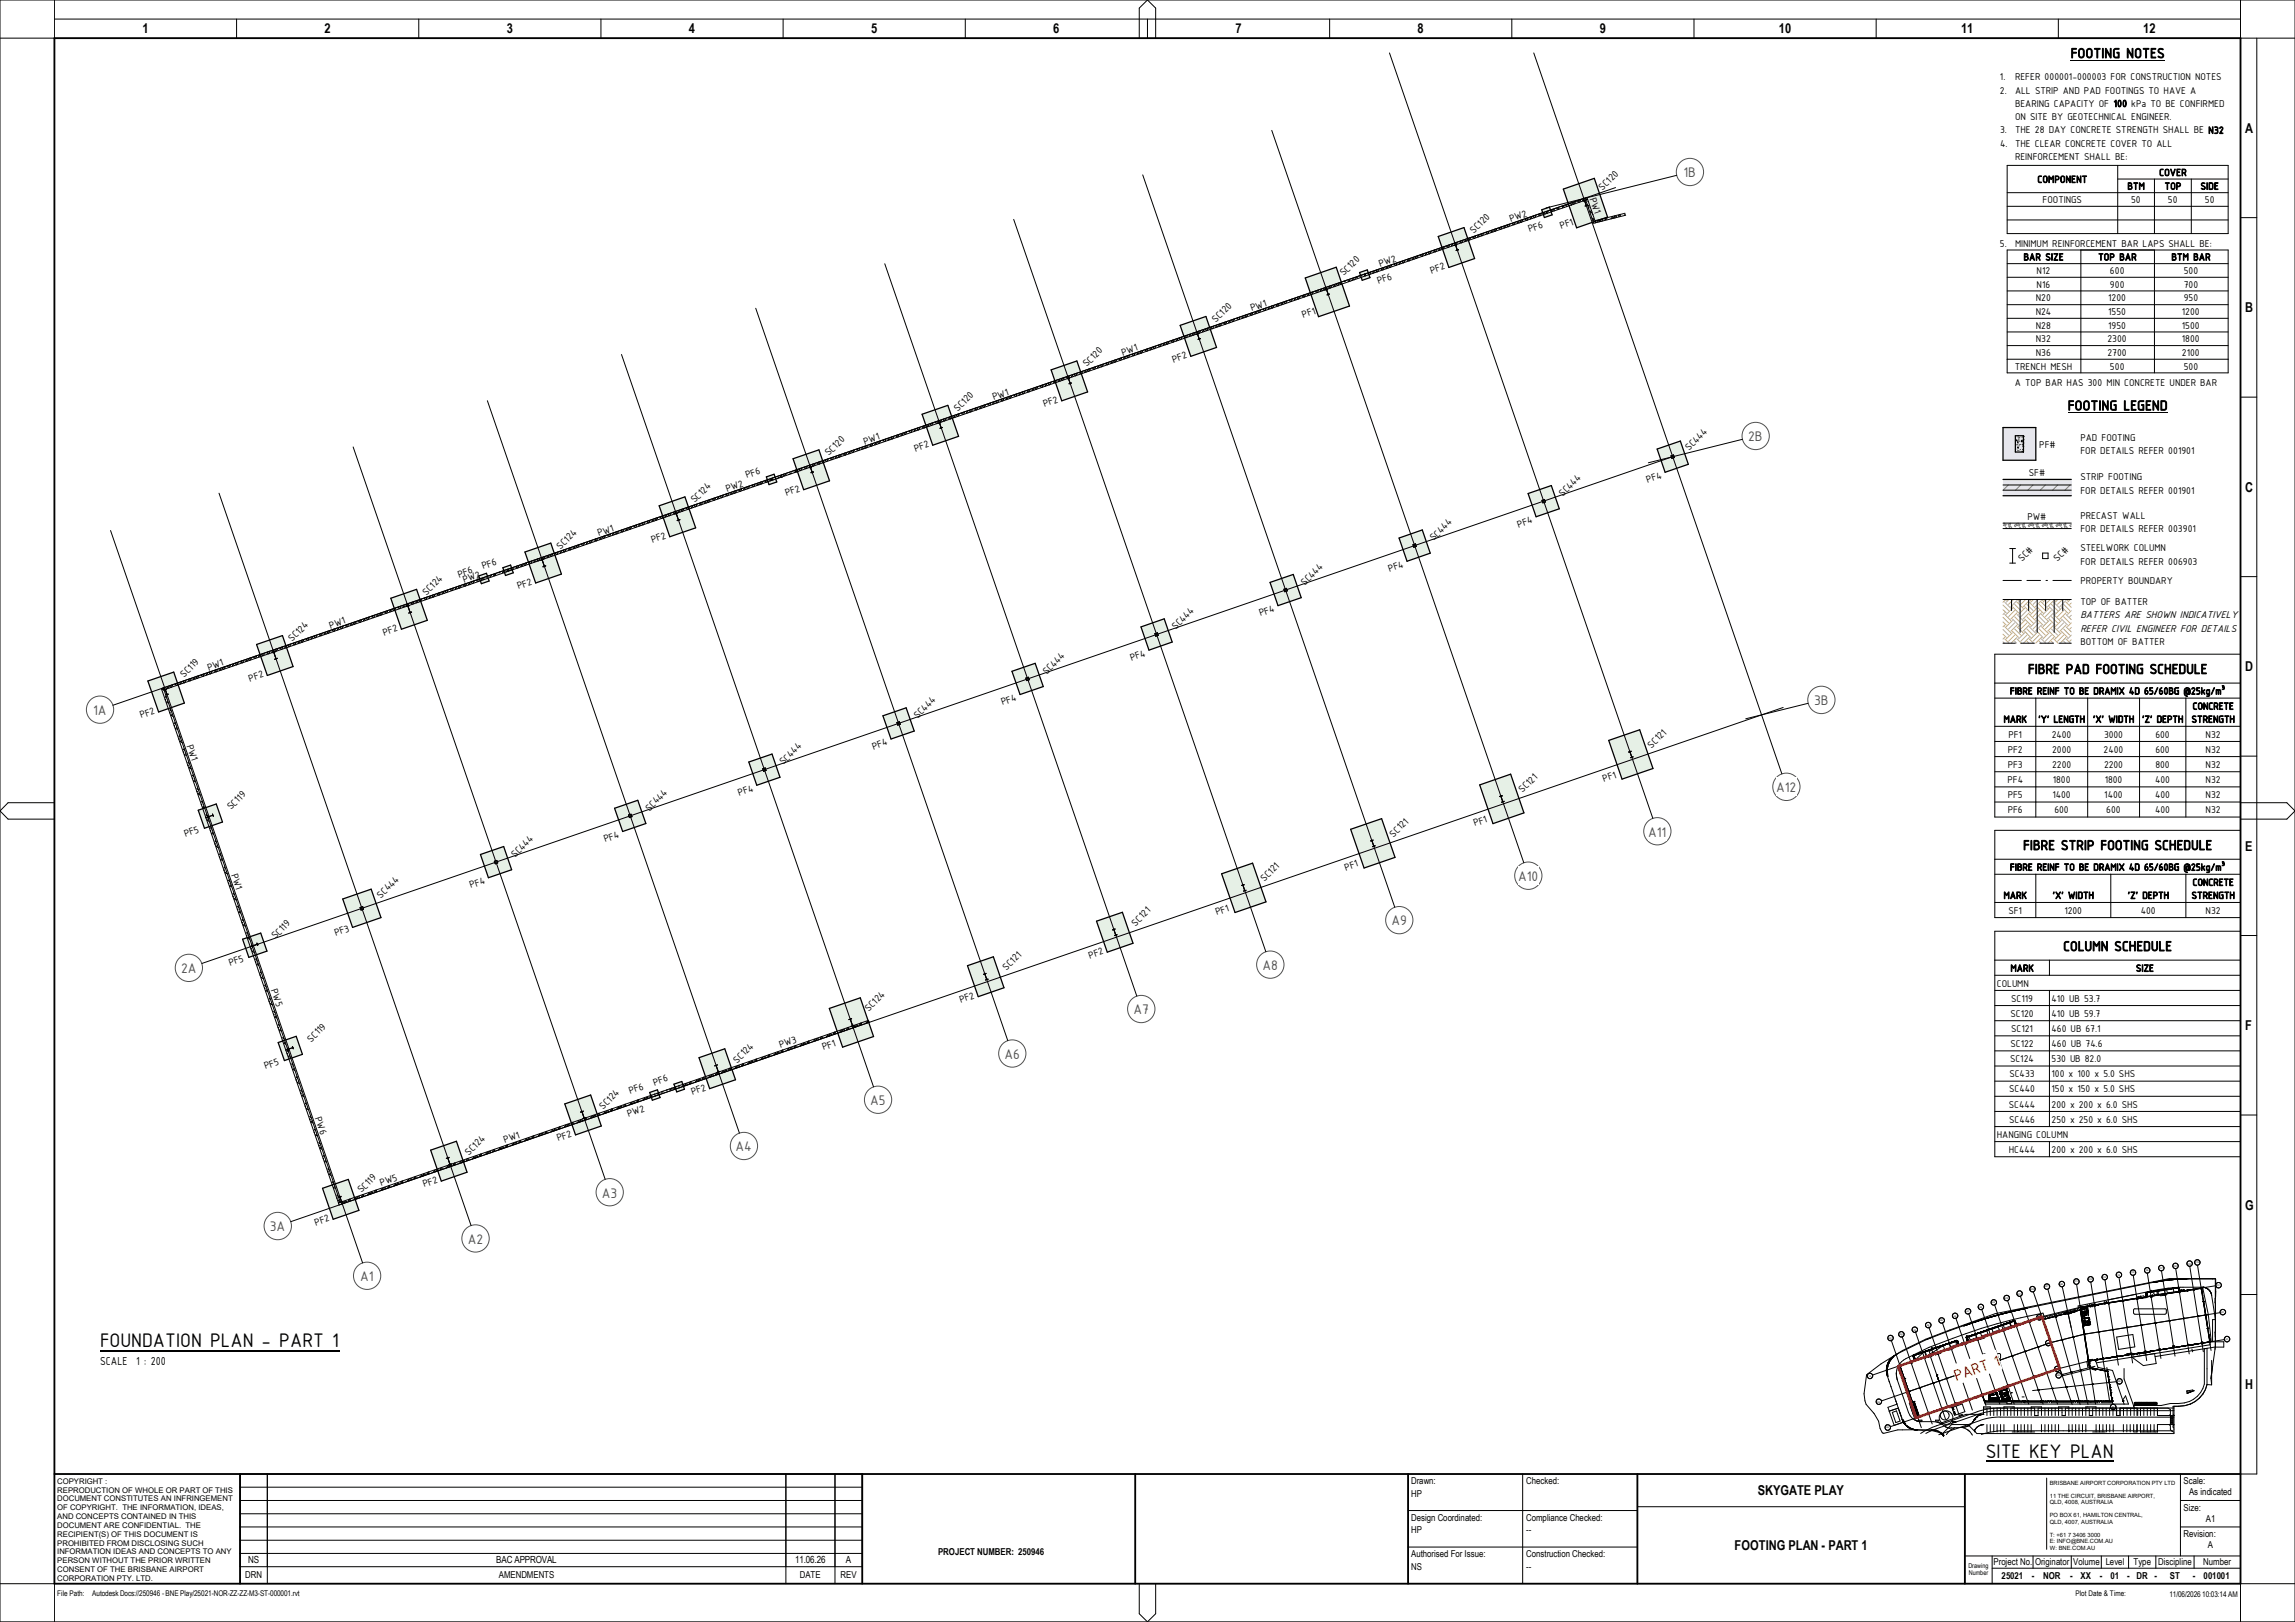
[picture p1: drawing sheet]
<svg xmlns="http://www.w3.org/2000/svg" width="841mm" height="594mm" viewBox="0 0 841 594" stroke-linecap="round" stroke-linejoin="round" font-family="sans-serif">
<defs><g id="words">
<g font-size="7.8">
<text x="36.7" y="493.4">FOUNDATION PLAN - PART 1</text>
<text x="727.7" y="533.9">SITE KEY PLAN</text>
</g>
<text font-size="6.1" fill="#f00" x="716.9" y="505.6" transform="rotate(-19 716.9 505.6)">PART 1</text>
<g font-size="5.5">
<text x="758.8" y="21.3">FOOTING NOTES</text>
<text x="757.8" y="150.3">FOOTING LEGEND</text>
<text x="743.2" y="246.8">FIBRE PAD FOOTING SCHEDULE</text>
<text x="741.4" y="311.3">FIBRE STRIP FOOTING SCHEDULE</text>
<text x="756.1" y="348.3">COLUMN SCHEDULE</text>
</g>
<g font-size="5.5" fill="#505050">
<text x="616.9" y="64.9">1B</text>
<text x="640.7" y="161.6">2B</text>
<text x="34.1" y="261.9">1A</text>
<text x="664.8" y="258.3">3B</text>
<text x="650.9" y="290.1">A12</text>
<text x="603.9" y="306.4">A11</text>
<text x="556.3" y="322.7">A10</text>
<text x="509.9" y="339">A9</text>
<text x="66.4" y="356.4">2A</text>
<text x="462.7" y="355.3">A8</text>
<text x="415.4" y="371.5">A7</text>
<text x="368.1" y="387.8">A6</text>
<text x="318.9" y="404.7">A5</text>
<text x="269.5" y="421.7">A4</text>
<text x="220.6" y="438.6">A3</text>
<text x="98.9" y="451">3A</text>
<text x="171.4" y="455.5">A2</text>
<text x="132" y="469.2">A1</text>
</g>
<g font-size="5">
<text x="52.2" y="12.1">1</text>
<text x="119" y="12.1">2</text>
<text x="185.7" y="12.1">3</text>
<text x="252.5" y="12.1">4</text>
<text x="319.2" y="12.1">5</text>
<text x="386" y="12.1">6</text>
<text x="452.7" y="12.1">7</text>
<text x="519.5" y="12.1">8</text>
<text x="586.2" y="12.1">9</text>
<text x="651.9" y="12.1">10</text>
<text x="718.6" y="12.1">11</text>
<text x="785.4" y="12.1">12</text>
<text x="822.8" y="48.6">A</text>
<text x="822.8" y="114.4">B</text>
<text x="822.8" y="180.1">C</text>
<text x="822.8" y="245.9">D</text>
<text x="822.8" y="311.6">E</text>
<text x="822.8" y="377.3">F</text>
<text x="822.8" y="443.1">G</text>
<text x="822.8" y="508.8">H</text>
<text x="644.1" y="547.7">SKYGATE PLAY</text>
<text x="635.7" y="567.7">FOOTING PLAN - PART 1</text>
</g>
<g font-size="4.6">
<text x="36.7" y="500.1">SCALE</text>
<text x="50" y="500.1">1 : 200</text>
</g>
<g font-size="3.9">
<text x="732.9" y="29.3">1.</text>
<text x="738.4" y="29.3">REFER 000001-000003 FOR CONSTRUCTION NOTES</text>
<text x="732.9" y="34.2">2.</text>
<text x="738.4" y="34.2">ALL STRIP AND PAD FOOTINGS TO HAVE A</text>
<text x="738.4" y="39.1">BEARING CAPACITY OF 100 kPa TO BE CONFIRMED</text>
<text x="738.4" y="44">ON SITE BY GEOTECHNICAL ENGINEER.</text>
<text x="732.9" y="48.9">3.</text>
<text x="732.9" y="53.8">4.</text>
<text x="738.4" y="48.9">THE 28 DAY CONCRETE STRENGTH SHALL BE N32</text>
<text x="738.4" y="53.8">THE CLEAR CONCRETE COVER TO ALL</text>
<text x="738.4" y="58.7">REINFORCEMENT SHALL BE:</text>
<text x="791.3" y="64.4">COVER</text>
<text x="587.3" y="69.9" transform="rotate(-45 587.3 69.9)">SC120</text>
<text x="746.6" y="66.9">COMPONENT</text>
<text x="779.6" y="69.4">BTM</text>
<text x="793.2" y="69.4">TOP</text>
<text x="806.4" y="69.4">SIDE</text>
<text x="582.5" y="72.9" transform="rotate(71 582.5 72.9)">PW1</text>
<text x="748.5" y="74.4">FOOTINGS</text>
<text x="781" y="74.4">50</text>
<text x="794.5" y="74.4">50</text>
<text x="808" y="74.4">50</text>
<text x="553.6" y="81.4" transform="rotate(-19 553.6 81.4)">PW2</text>
<text x="572.1" y="83.9" transform="rotate(-19 572.1 83.9)">PF1</text>
<text x="540.1" y="85.7" transform="rotate(-45 540.1 85.7)">SC120</text>
<text x="560.5" y="85.1" transform="rotate(-19 560.5 85.1)">PF6</text>
<text x="732.9" y="90.3">5.</text>
<text x="738.4" y="90.3">MINIMUM REINFORCEMENT BAR LAPS SHALL BE:</text>
<text x="741.6" y="95.4">BAR SIZE</text>
<text x="768.9" y="95.4">TOP BAR</text>
<text x="795.7" y="95.4">BTM BAR</text>
<text x="492.5" y="101.2" transform="rotate(-45 492.5 101.2)">SC120</text>
<text x="505.8" y="97.8" transform="rotate(-19 505.8 97.8)">PW2</text>
<text x="524.6" y="100.3" transform="rotate(-19 524.6 100.3)">PF2</text>
<text x="746.3" y="100.4">N12</text>
<text x="773.2" y="100.4">600</text>
<text x="800.2" y="100.4">500</text>
<text x="505.2" y="104" transform="rotate(-19 505.2 104)">PF6</text>
<text x="746.3" y="105.4">N16</text>
<text x="773.2" y="105.4">900</text>
<text x="800.2" y="105.4">700</text>
<text x="746.1" y="110.4">N20</text>
<text x="772.5" y="110.4">1200</text>
<text x="800.2" y="110.4">950</text>
<text x="445.6" y="118.3" transform="rotate(-45 445.6 118.3)">SC120</text>
<text x="458.8" y="114" transform="rotate(-19 458.8 114)">PW1</text>
<text x="477.6" y="116.5" transform="rotate(-19 477.6 116.5)">PF1</text>
<text x="746" y="115.4">N24</text>
<text x="772.5" y="115.4">1550</text>
<text x="799.5" y="115.4">1200</text>
<text x="746.1" y="120.4">N28</text>
<text x="746.1" y="125.3">N32</text>
<text x="772.3" y="125.3">2300</text>
<text x="772.5" y="120.4">1950</text>
<text x="799.5" y="120.4">1500</text>
<text x="799.5" y="125.3">1800</text>
<text x="411.5" y="130.3" transform="rotate(-19 411.5 130.3)">PW1</text>
<text x="746.1" y="130.3">N36</text>
<text x="772.3" y="130.3">2700</text>
<text x="799.5" y="130.3">2100</text>
<text x="398.3" y="134.6" transform="rotate(-45 398.3 134.6)">SC120</text>
<text x="430.1" y="132.8" transform="rotate(-19 430.1 132.8)">PF2</text>
<text x="738.3" y="135.3">TRENCH MESH</text>
<text x="773.2" y="135.3">500</text>
<text x="800.2" y="135.3">500</text>
<text x="738.4" y="141.2">A TOP BAR HAS 300 MIN CONCRETE UNDER BAR</text>
<text x="364.2" y="146.6" transform="rotate(-19 364.2 146.6)">PW1</text>
<text x="382.8" y="149.1" transform="rotate(-19 382.8 149.1)">PF2</text>
<text x="351" y="150.8" transform="rotate(-45 351 150.8)">SC120</text>
<text x="762.4" y="161.4">PAD FOOTING</text>
<text x="303.7" y="167.1" transform="rotate(-45 303.7 167.1)">SC120</text>
<text x="316.9" y="162.9" transform="rotate(-19 316.9 162.9)">PW1</text>
<text x="335.5" y="165.4" transform="rotate(-19 335.5 165.4)">PF2</text>
<text x="619" y="165.2" transform="rotate(-45 619 165.2)">SC444</text>
<text x="747.3" y="163.9">PF#</text>
<text x="762.4" y="166.4">FOR DETAILS REFER 001901</text>
<text x="273.6" y="175.2" transform="rotate(-19 273.6 175.2)">PF6</text>
<text x="603.8" y="177" transform="rotate(-19 603.8 177)">PF4</text>
<text x="743.5" y="174.5">SF#</text>
<text x="762.4" y="175.9">STRIP FOOTING</text>
<text x="254.6" y="184.4" transform="rotate(-45 254.6 184.4)">SC124</text>
<text x="266.5" y="180.3" transform="rotate(-19 266.5 180.3)">PW2</text>
<text x="288.2" y="181.7" transform="rotate(-19 288.2 181.7)">PF2</text>
<text x="572.7" y="182" transform="rotate(-45 572.7 182)">SC444</text>
<text x="762.4" y="180.9">FOR DETAILS REFER 001901</text>
<text x="742.9" y="190.3">PW#</text>
<text x="762.4" y="189.9">PRECAST WALL</text>
<text x="219.5" y="196.4" transform="rotate(-19 219.5 196.4)">PW1</text>
<text x="556.5" y="193.2" transform="rotate(-19 556.5 193.2)">PF4</text>
<text x="762.4" y="194.9">FOR DETAILS REFER 003901</text>
<text x="205.4" y="201.3" transform="rotate(-45 205.4 201.3)">SC124</text>
<text x="239.1" y="198.9" transform="rotate(-19 239.1 198.9)">PF2</text>
<text x="525.4" y="198.3" transform="rotate(-45 525.4 198.3)">SC444</text>
<text x="762.4" y="201.9">STEELWORK COLUMN</text>
<text x="177.1" y="208.5" transform="rotate(-19 177.1 208.5)">PF6</text>
<text x="509.2" y="209.5" transform="rotate(-19 509.2 209.5)">PF4</text>
<text x="741" y="206" transform="rotate(-45 741 206)">SC#</text>
<text x="754" y="206" transform="rotate(-45 754 206)">SC#</text>
<text x="762.4" y="206.9">FOR DETAILS REFER 006903</text>
<text x="168.2" y="211.5" transform="rotate(-19 168.2 211.5)">PF6</text>
<text x="170.1" y="213.4" transform="rotate(-19 170.1 213.4)">PW2</text>
<text x="189.9" y="215.9" transform="rotate(-19 189.9 215.9)">PF2</text>
<text x="478.2" y="214.6" transform="rotate(-45 478.2 214.6)">SC444</text>
<text x="762.4" y="213.9">PROPERTY BOUNDARY</text>
<text x="156.3" y="218.3" transform="rotate(-45 156.3 218.3)">SC124</text>
<text x="762.4" y="221.6">TOP OF BATTER</text>
<text x="461.9" y="225.8" transform="rotate(-19 461.9 225.8)">PF4</text>
<text x="762.4" y="226.5">BATTERS ARE SHOWN INDICATIVELY</text>
<text x="121.2" y="230.3" transform="rotate(-19 121.2 230.3)">PW1</text>
<text x="140.8" y="232.8" transform="rotate(-19 140.8 232.8)">PF2</text>
<text x="430.9" y="230.8" transform="rotate(-45 430.9 230.8)">SC444</text>
<text x="762.4" y="231.4">REFER CIVIL ENGINEER FOR DETAILS</text>
<text x="107.1" y="235.2" transform="rotate(-45 107.1 235.2)">SC124</text>
<text x="762.4" y="236.3">BOTTOM OF BATTER</text>
<text x="76.5" y="245.7" transform="rotate(-19 76.5 245.7)">PW1</text>
<text x="414.7" y="242.1" transform="rotate(-19 414.7 242.1)">PF4</text>
<text x="67.5" y="248.3" transform="rotate(-45 67.5 248.3)">SC119</text>
<text x="91.6" y="249.7" transform="rotate(-19 91.6 249.7)">PF2</text>
<text x="383.6" y="247.1" transform="rotate(-45 383.6 247.1)">SC444</text>
<text x="736.6" y="254.3">FIBRE REINF TO BE DRAMIX 4D 65/60BG @25kg/m³</text>
<text x="51.8" y="263.1" transform="rotate(-19 51.8 263.1)">PF2</text>
<text x="336.3" y="263.4" transform="rotate(-45 336.3 263.4)">SC444</text>
<text x="367.4" y="258.4" transform="rotate(-19 367.4 258.4)">PF4</text>
<text x="803.5" y="259.9">CONCRETE</text>
<text x="734.2" y="264.7">MARK</text>
<text x="746.9" y="264.7">'Y' LENGTH</text>
<text x="767" y="264.7">'X' WIDTH</text>
<text x="784.9" y="264.7">'Z' DEPTH</text>
<text x="803.1" y="264.7">STRENGTH</text>
<text x="68.4" y="273.1" transform="rotate(71 68.4 273.1)">PW1</text>
<text x="320.1" y="274.6" transform="rotate(-19 320.1 274.6)">PF4</text>
<text x="605.2" y="274.2" transform="rotate(-45 605.2 274.2)">SC121</text>
<text x="735.8" y="275.7">PF2</text>
<text x="736" y="270.2">PF1</text>
<text x="751.9" y="270.2">2400</text>
<text x="752.1" y="275.7">2000</text>
<text x="770.9" y="275.7">2400</text>
<text x="771.1" y="270.2">3000</text>
<text x="789.9" y="275.7">600</text>
<text x="789.9" y="270.2">600</text>
<text x="808.3" y="270.2">N32</text>
<text x="808.3" y="275.7">N32</text>
<text x="287.1" y="280.3" transform="rotate(-45 287.1 280.3)">SC444</text>
<text x="735.8" y="281.3">PF3</text>
<text x="752.1" y="281.3">2200</text>
<text x="771.1" y="281.3">2200</text>
<text x="789.9" y="281.3">800</text>
<text x="808.3" y="281.3">N32</text>
<text x="587.8" y="286.4" transform="rotate(-19 587.8 286.4)">PF1</text>
<text x="735.6" y="286.8">PF4</text>
<text x="752.3" y="286.8">1800</text>
<text x="771.3" y="286.8">1800</text>
<text x="789.8" y="286.8">400</text>
<text x="808.3" y="286.8">N32</text>
<text x="270.9" y="291.5" transform="rotate(-19 270.9 291.5)">PF4</text>
<text x="558" y="290.5" transform="rotate(-45 558 290.5)">SC121</text>
<text x="735.8" y="292.4">PF5</text>
<text x="752.1" y="292.4">1400</text>
<text x="771.1" y="292.4">1400</text>
<text x="789.8" y="292.4">400</text>
<text x="808.3" y="292.4">N32</text>
<text x="84.7" y="296.8" transform="rotate(-45 84.7 296.8)">SC119</text>
<text x="238" y="297.3" transform="rotate(-45 238 297.3)">SC444</text>
<text x="735.8" y="297.9">PF6</text>
<text x="752.9" y="297.9">600</text>
<text x="771.9" y="297.9">600</text>
<text x="789.8" y="297.9">400</text>
<text x="808.3" y="297.9">N32</text>
<text x="540.5" y="302.6" transform="rotate(-19 540.5 302.6)">PF1</text>
<text x="68" y="306.5" transform="rotate(-19 68 306.5)">PF5</text>
<text x="221.7" y="308.5" transform="rotate(-19 221.7 308.5)">PF4</text>
<text x="510.7" y="306.8" transform="rotate(-45 510.7 306.8)">SC121</text>
<text x="188.8" y="314.2" transform="rotate(-45 188.8 314.2)">SC444</text>
<text x="84.7" y="320.4" transform="rotate(71 84.7 320.4)">PW1</text>
<text x="463.4" y="323" transform="rotate(-45 463.4 323)">SC121</text>
<text x="493.2" y="318.9" transform="rotate(-19 493.2 318.9)">PF1</text>
<text x="736.6" y="318.9">FIBRE REINF TO BE DRAMIX 4D 65/60BG @25kg/m³</text>
<text x="139.6" y="329.1" transform="rotate(-45 139.6 329.1)">SC444</text>
<text x="172.6" y="325.4" transform="rotate(-19 172.6 325.4)">PF4</text>
<text x="734.2" y="329.2">MARK</text>
<text x="752.2" y="329.2">'X' WIDTH</text>
<text x="779.7" y="329.2">'Z' DEPTH</text>
<text x="803.1" y="329.2">STRENGTH</text>
<text x="803.5" y="324.4">CONCRETE</text>
<text x="445.9" y="335.2" transform="rotate(-19 445.9 335.2)">PF1</text>
<text x="736" y="334.7">SF1</text>
<text x="756.5" y="334.7">1200</text>
<text x="784.5" y="334.7">400</text>
<text x="808.3" y="334.7">N32</text>
<text x="416.1" y="339.3" transform="rotate(-45 416.1 339.3)">SC121</text>
<text x="101" y="344.1" transform="rotate(-45 101 344.1)">SC119</text>
<text x="123" y="342.8" transform="rotate(-19 123 342.8)">PF3</text>
<text x="84.3" y="353.8" transform="rotate(-19 84.3 353.8)">PF5</text>
<text x="399.4" y="351.1" transform="rotate(-19 399.4 351.1)">PF2</text>
<text x="368.9" y="355.6" transform="rotate(-45 368.9 355.6)">SC121</text>
<text x="736.8" y="355.9">MARK</text>
<text x="782.7" y="355.9">SIZE</text>
<text x="99.2" y="362.7" transform="rotate(71 99.2 362.7)">PW5</text>
<text x="731.8" y="361.4">COLUMN</text>
<text x="318.3" y="370.6" transform="rotate(-45 318.3 370.6)">SC124</text>
<text x="352.1" y="367.4" transform="rotate(-19 352.1 367.4)">PF2</text>
<text x="737" y="366.9">SC119</text>
<text x="751.8" y="366.9">410 UB 53.7</text>
<text x="736.8" y="372.4">SC120</text>
<text x="737" y="378">SC121</text>
<text x="751.8" y="372.4">410 UB 59.7</text>
<text x="751.8" y="378">460 UB 67.1</text>
<text x="114" y="381.9" transform="rotate(-45 114 381.9)">SC119</text>
<text x="286" y="383.9" transform="rotate(-19 286 383.9)">PW3</text>
<text x="736.8" y="383.5">SC122</text>
<text x="751.8" y="383.5">460 UB 74.6</text>
<text x="270.2" y="389.6" transform="rotate(-45 270.2 389.6)">SC124</text>
<text x="301.8" y="384.7" transform="rotate(-19 301.8 384.7)">PF1</text>
<text x="736.6" y="389">SC124</text>
<text x="751.8" y="389">530 UB 82.0</text>
<text x="97.3" y="391.7" transform="rotate(-19 97.3 391.7)">PF5</text>
<text x="736.4" y="394.6">SC433</text>
<text x="751.8" y="394.6">100 x 100 x 5.0 SHS</text>
<text x="230.9" y="400.7" transform="rotate(-19 230.9 400.7)">PF6</text>
<text x="239.8" y="397.6" transform="rotate(-19 239.8 397.6)">PF6</text>
<text x="253.7" y="401.1" transform="rotate(-19 253.7 401.1)">PF2</text>
<text x="736.3" y="400.1">SC440</text>
<text x="751.8" y="400.1">150 x 150 x 5.0 SHS</text>
<text x="221" y="406.5" transform="rotate(-45 221 406.5)">SC124</text>
<text x="736.1" y="405.7">SC444</text>
<text x="751.8" y="405.7">200 x 200 x 6.0 SHS</text>
<text x="115.4" y="409.6" transform="rotate(71 115.4 409.6)">PW6</text>
<text x="230.3" y="409.1" transform="rotate(-19 230.3 409.1)">PW2</text>
<text x="736.3" y="411.2">SC446</text>
<text x="751.8" y="411.2">250 x 250 x 6.0 SHS</text>
<text x="185" y="418.7" transform="rotate(-19 185 418.7)">PW1</text>
<text x="204.6" y="418" transform="rotate(-19 204.6 418)">PF2</text>
<text x="731.8" y="416.7">HANGING COLUMN</text>
<text x="171.8" y="423.4" transform="rotate(-45 171.8 423.4)">SC124</text>
<text x="736.1" y="422.3">HC444</text>
<text x="751.8" y="422.3">200 x 200 x 6.0 SHS</text>
<text x="132.5" y="437.1" transform="rotate(-45 132.5 437.1)">SC119</text>
<text x="139.7" y="434.3" transform="rotate(-19 139.7 434.3)">PW5</text>
<text x="155.4" y="434.9" transform="rotate(-19 155.4 434.9)">PF2</text>
<text x="115.8" y="448.9" transform="rotate(-19 115.8 448.9)">PF2</text>
</g>
<g font-size="3.6">
<text x="91" y="572.6">NS</text>
<text x="181.9" y="572.6">BAC APPROVAL</text>
<text x="291.4" y="572.6">11.06.26</text>
<text x="310" y="572.6">A</text>
</g>
<g font-size="3.5">
<text x="517.1" y="543.7">Drawn:</text>
<text x="559.3" y="543.7">Checked:</text>
<text x="800.2" y="543.7">Scale:</text>
<text x="517.1" y="548.2">HP</text>
<text x="802.2" y="547.7">As indicated</text>
<text x="517.1" y="557.1">Design Coordinated:</text>
<text x="559.3" y="557.1">Compliance Checked:</text>
<text x="800.2" y="553.4">Size:</text>
<text x="808.4" y="557.4">A1</text>
<text x="517.1" y="561.5">HP</text>
<text x="559.3" y="561.5">--</text>
<text x="800.2" y="563.1">Revision:</text>
<text x="343.8" y="569.6">PROJECT NUMBER: 250946</text>
<text x="809.1" y="567.1">A</text>
<text x="517.1" y="570.4">Authorised For Issue:</text>
<text x="517.1" y="575">NS</text>
<text x="559.3" y="570.4">Construction Checked:</text>
<text x="559.3" y="575">--</text>
<text x="730.6" y="573.3">Project No. Originator</text>
<text x="759.8" y="573.3">Volume</text>
<text x="771.7" y="573.3">Level</text>
<text x="781.8" y="573.3">Type</text>
<text x="790.9" y="573.3">Discipline</text>
<text x="807.4" y="573.3">Number</text>
<text x="89.9" y="577.9">DRN</text>
<text x="182.8" y="577.9">AMENDMENTS</text>
<text x="293.1" y="577.9">DATE</text>
<text x="308.1" y="577.9">REV</text>
<text x="733.5" y="578.4">25021</text>
<text x="744.6" y="578.5">-</text>
<text x="748.7" y="578.4">NOR</text>
<text x="758.6" y="578.5">-</text>
<text x="762.5" y="578.4">XX</text>
<text x="769.5" y="578.5">-</text>
<text x="773.4" y="578.4">01</text>
<text x="779.6" y="578.5">- DR</text>
<text x="789.6" y="578.5">-</text>
<text x="795.2" y="578.4">ST</text>
<text x="803.6" y="578.5">-</text>
<text x="807.6" y="578.5">001001</text>
</g>
<g font-size="2.9">
<text x="33.8" y="584.7">Autodesk Docs://250946 - BNE Play/25021-NOR-ZZ-ZZ-M3-ST-000001.rvt</text>
<text x="795" y="584.8">11/06/2026 10:03:14 AM</text>
</g>
<g font-size="2.8">
<text x="21" y="543.4">COPYRIGHT :</text>
<text x="21" y="546.7">REPRODUCTION OF WHOLE OR PART OF THIS</text>
<text x="21" y="549.9">DOCUMENT CONSTITUTES AN INFRINGEMENT</text>
<text x="21" y="556.3">AND CONCEPTS CONTAINED IN THIS</text>
<text x="21" y="553.1">OF COPYRIGHT. THE INFORMATION, IDEAS,</text>
<text x="21" y="559.6">DOCUMENT ARE CONFIDENTIAL. THE</text>
<text x="21" y="562.9">RECIPIENT(S) OF THIS DOCUMENT IS</text>
<text x="21" y="566.1">PROHIBITED FROM DISCLOSING SUCH</text>
<text x="21" y="569.3">INFORMATION IDEAS AND CONCEPTS TO ANY</text>
<text x="21" y="572.6">PERSON WITHOUT THE PRIOR WRITTEN</text>
<text x="21" y="575.8">CONSENT OF THE BRISBANE AIRPORT</text>
<text x="21" y="579">CORPORATION PTY. LTD.</text>
<text x="21" y="584.7">File Path:</text>
<text x="760.6" y="584.7">Plot Date &amp; Time:</text>
</g>
<g font-size="2.4">
<text x="721.3" y="574.1">Drawing</text>
<text x="721.4" y="577">Number</text>
</g>
<g font-size="2.1">
<text x="751.2" y="543.7">BRISBANE AIRPORT CORPORATION PTY LTD</text>
<text x="751.2" y="548.5">11 THE CIRCUIT, BRISBANE AIRPORT,</text>
<text x="751.2" y="550.9">QLD, 4008, AUSTRALIA</text>
<text x="751.2" y="555.6">PO BOX 61, HAMILTON CENTRAL,</text>
<text x="751.2" y="558">QLD, 4007, AUSTRALIA</text>
<text x="751.2" y="562.8">T: +61 7 3406 3000</text>
<text x="751.2" y="565.2">E: INFO@BNE.COM.AU</text>
<text x="751.2" y="567.6">W: BNE.COM.AU</text>
</g>
<g font-size=".9">
<text x="775.9" y="467.3">C4</text>
<text x="781.1" y="466.4">C5</text>
<text x="786.3" y="465.6">C6</text>
<text x="791.5" y="464.8">C7</text>
<text x="796.7" y="464">C8</text>
<text x="801.8" y="463.2">C9</text>
<text x="804.4" y="462.7">C10</text>
<text x="744.1" y="472.5">A12</text>
<text x="749.6" y="471.6">B1</text>
<text x="755.1" y="470.7">B2</text>
<text x="760.3" y="469.7">C1</text>
<text x="765.6" y="468.9">C2</text>
<text x="770.7" y="468.1">C3</text>
<text x="812.4" y="471">1C</text>
<text x="725.4" y="479">A8</text>
<text x="730.1" y="477.4">A9</text>
<text x="734.6" y="475.7">A10</text>
<text x="739.3" y="474.1">A11</text>
<text x="706.1" y="485.6">A4</text>
<text x="711" y="484">A5</text>
<text x="715.9" y="482.3">A6</text>
<text x="720.6" y="480.7">A7</text>
<text x="746.8" y="482.8">1B</text>
<text x="814" y="480.9">2C</text>
<text x="692.3" y="490.4">A1</text>
<text x="696.3" y="489">A2</text>
<text x="701.2" y="487.3">A3</text>
<text x="815.6" y="490.8">3C</text>
<text x="750" y="492.3">2B</text>
<text x="753.3" y="501.7">3B</text>
<text x="684.7" y="504.3">1A</text>
<text x="753.9" y="504.1">4B</text>
<text x="776.1" y="506.3">5B</text>
<text x="688" y="513.8">2A</text>
<text x="773.9" y="515.6">B3</text>
<text x="691.2" y="523.2">3A</text>
</g>
</g></defs>
<g fill="#e6e6f0">
<path d="M734 156.6h12v12h-12z"/>
<path d="M734 175.6h25v6h-25z"/>
</g>
<g fill="none" stroke="#7f7f7f" stroke-width=".37">
<path d="M736 177.6l-1.9 1.9M740.5 177.6l-1.9 1.9M745 177.6l-1.9 1.9M749.6 177.6l-2 1.9M754.1 177.6l-1.9 1.9M758.6 177.6l-1.9 1.9M734.4 191.6h.1M734.7 191.9l.5 .3-.3 .5-.8-.3zM735 193.6l.2-.4 .4 .4M735.9 192.2l.8-.6v.6l-.5 .2zM736.6 193.6l-.4-.7 .5-.2 .5 .5-.4 .4M738.2 192.4l.8-.5v.5l-.5 .5z"/>
<path d="M739.4 191.6h.2M739.7 191.9l.5 .3-.2 .5-.8-.3zM740.1 193.6l.1-.4 .5 .4M741 192.2l.8-.6v.6l-.5 .2zM741.7 193.6l-.4-.7 .5-.2 .5 .5-.5 .4M743.3 192.4l.8-.5v.5l-.6 .5zM744.5 191.6h.2M744.8 191.9l.5 .3-.2 .5-.8-.3zM745.2 193.6l.1-.4 .4 .4M746.1 192.2l.7-.6v.6l-.5 .2zM746.8 193.6l-.5-.7 .5-.2 .6 .5-.5 .4M748.4 192.4l.7-.5v.5l-.5 .5z"/>
<path d="M749.6 191.6h.2M749.9 191.9l.5 .3-.3 .5-.7-.3zM750.3 193.6l.1-.4 .4 .4M751.2 192.2l.7-.6v.6l-.5 .2zM751.9 193.6l-.5-.7 .5-.2 .5 .5-.4 .4M753.4 192.4l.8-.5v.5l-.5 .5zM754.7 191.6h.1M755 191.9l.5 .3-.3 .5-.7-.3zM755.4 193.6l.1-.4 .4 .4M756.2 192.2l.8-.6v.6l-.5 .2zM757 193.6l-.5-.7 .5-.2 .5 .5-.4 .4M759 192.1l-.5 .3 .3 .5 .2-.2"/>
</g>
<g fill="none" stroke="#000" stroke-width=".37">
<path d="M739.4 159.6h.1M741.3 159.7h.1M741.4 159.9h.1M734 177.6h25M734 179.5h25M738.5 164.5v.1M738.6 161.6v.1M739.1 161.1l-.2 .2zM739.1 163h.1M739.1 162.8h.1M739.2 161.7h.1M739.3 161.9l.3-.1z"/>
<path d="M739.4 164.9h.1M739.4 163.7h.1M739.5 162.5h.1M739.5 161.3h.1M739.6 163.8l-.2 .2zM739.6 160.1h.1M739.6 164.2h.1M739.8 161h.1M739.8 160.5h.1M739.8 165h.1M739.9 163.3h.1M740 162.9h.1"/>
<path d="M740.1 160.3h.1M740.1 161.5v.1M740.3 164.7h.1M740.5 162.8h.1M740.7 161.3h.1M740.7 161.8l.3-.3v.3zM740.9 165.3h.1M741 160.1h.1M741 162.9h.1M741.2 164.6h.1M741.3 163.5h.1M741.3 162.3h.1"/>
<path d="M741.4 161.1h.1M741.4 161.4h.1M741.5 165.5l-.1 .1M741.5 161.4v.1M741.5 163.3v.2M734 191.6h25M734 193.6h25M734 219.6h25M734 212.6h6.7M736.5 200.9h2.1M736.5 206.2h2.1M737.2 219.6v4"/>
<path d="M737.5 200.9v5.3M740.3 219.6v12M742.8 212.6h5M743.4 219.6v4M746.5 219.6v12M748.5 202.6h2v2h-2zM749.6 219.6v4M749.8 212.6h.5M752.3 212.6h6.7M752.8 219.6v12M755.9 219.6v4M734 235.6h4.5"/>
<path d="M740.5 235.6h5M747.5 235.6h5M754.5 235.6h4.5"/>
</g>
<g fill="none" stroke="#c5b389" stroke-width=".37">
<path d="M734.7 220l-.7 .6M734.8 219.6l.4 .4M736.2 219.6l-1 1M737.8 219.6l-1.8 1.8M739.1 220l-2.2 2.2M739.3 219.6l.4 .4M740.7 219.6l-1 1M742.3 219.6l-1.8 1.8M743.6 220l-2.2 2.2M743.8 219.6l.4 .4M745.2 219.6l-1 1M746.8 219.6l-1.8 1.8"/>
<path d="M748.1 220l-2.2 2.2M748.3 219.6l.4 .4M749.6 219.6l-.9 1M751.3 219.6l-1.8 1.8M752.6 220l-2.2 2.2M752.8 219.6l.4 .4M754.1 219.6l-.9 1M755.8 219.6l-1.8 1.8M757.1 220l-2.3 2.2M757.3 219.6l.4 .4M758.6 219.6l-.9 1M734 223.3l1.2 1.2"/>
<path d="M734 227.8l1.2 1.1M734 232.3l1.2 1.2M734 221.6l2 2M734 226.1l2 2M734 230.6l2 2M734 235.1l.5 .5M734.7 220.6l2.2 2.2M734.7 225l2.2 2.3M734.7 229.5l2.2 2.3M734.7 234l1.5 1.6M734.7 224.5l-.7 .6M734.7 228.9l-.7 .7"/>
<path d="M734.7 233.5l-.7 .6M737.4 222.2l2.3 2.3M737.4 226.7l2.3 2.2M737.4 231.2l2.3 2.3M737.4 222.8l-2.2 2.2M737.4 227.3l-2.2 2.2M737.4 231.8l-2.2 2.2M738.3 221.4l2.2 2.2M738.3 225.9l2.2 2.2M738.3 230.4l2.2 2.2M738.3 234.9l.7 .7M738.3 223.6l-2.3 2.3"/>
<path d="M738.3 228.1l-2.3 2.3M738.3 232.6l-2.3 2.3M739.1 220.6l2.3 2.2M739.1 225l2.3 2.3M739.1 229.5l2.3 2.3M739.1 234l1.6 1.6M739.1 224.5l-2.2 2.2M739.1 228.9l-2.2 2.3M739.1 233.5l-2.1 2.1M741.9 222.2l2.3 2.3M741.9 226.7l2.3 2.2M741.9 231.2l2.3 2.3"/>
<path d="M741.9 222.8l-2.2 2.2M741.9 227.3l-2.2 2.2M741.9 231.8l-2.2 2.2M742.8 221.4l2.2 2.2M742.8 225.9l2.2 2.2M742.8 230.4l2.2 2.2M742.8 234.9l.7 .7M742.8 223.6l-2.3 2.3M742.8 228.1l-2.3 2.3M742.8 232.6l-2.3 2.3M743.6 220.6l2.3 2.2M743.6 225l2.3 2.3"/>
<path d="M743.6 229.5l2.3 2.3M743.6 234l1.6 1.6M743.6 224.5l-2.2 2.2M743.6 228.9l-2.2 2.3M743.6 233.5l-2.1 2.1M746.4 222.2l2.3 2.3M746.4 226.7l2.3 2.2M746.4 231.2l2.3 2.3M746.4 222.8l-2.2 2.2M746.4 227.3l-2.2 2.2M746.4 231.8l-2.2 2.2M747.3 221.4l2.2 2.2"/>
<path d="M747.3 225.9l2.2 2.2M747.3 230.4l2.2 2.2M747.3 234.9l.7 .7M747.3 223.6l-2.3 2.3M747.3 228.1l-2.3 2.3M747.3 232.6l-2.3 2.3M748.1 220.6l2.3 2.2M748.1 225l2.3 2.3M748.1 229.5l2.3 2.3M748.1 234l1.6 1.6M748.1 224.5l-2.2 2.2M748.1 228.9l-2.2 2.3"/>
<path d="M748.1 233.5l-2.1 2.1M750.9 222.2l2.3 2.3M750.9 226.7l2.3 2.2M750.9 231.2l2.3 2.3M750.9 222.8l-2.2 2.2M750.9 227.3l-2.2 2.2M750.9 231.8l-2.2 2.2M751.8 221.4l2.2 2.2M751.8 225.9l2.2 2.2M751.8 230.4l2.2 2.2M751.8 234.9l.7 .7M751.8 223.6l-2.3 2.3"/>
<path d="M751.8 228.1l-2.3 2.3M751.8 232.6l-2.3 2.3M752.6 220.6l2.2 2.2M752.6 225l2.2 2.3M752.6 229.5l2.2 2.3M752.6 234l1.6 1.6M752.6 224.5l-2.2 2.2M752.6 228.9l-2.2 2.3M752.6 233.5l-2.1 2.1M755.4 222.2l2.3 2.3M755.4 226.7l2.3 2.2M755.4 231.2l2.3 2.3"/>
<path d="M755.4 222.8l-2.2 2.2M755.4 227.3l-2.2 2.2M755.4 231.8l-2.2 2.2M756.2 221.4l2.3 2.2M756.2 225.9l2.3 2.2M756.2 230.4l2.3 2.2M756.2 234.9l.8 .7M756.2 223.6l-2.2 2.3M756.2 228.1l-2.2 2.3M756.2 232.6l-2.2 2.3M757.1 220.6l1.9 1.9M757.1 225l1.9 1.9"/>
<path d="M757.1 229.5l1.9 1.9M757.1 234l1.6 1.6M757.1 224.5l-2.3 2.2M757.1 228.9l-2.3 2.3M757.1 233.5l-2.1 2.1M759 223.6l-1.3 1.4M759 228.1l-1.3 1.4M759 232.6l-1.3 1.4M759 220.9l-.5 .5M759 225.3l-.5 .6M759 229.8l-.5 .6M759 234.3l-.5 .6"/>
</g>
<path d="M734 156.6h12v12h-12zM738.5 159.6h3v6h-3zM734 175.6h25M734 181.6h25" fill="none" stroke="#000" stroke-width=".47"/>
<g fill="#e6f0e6">
<path d="M125.6 325.7h14v13.9h-14z"/>
<path d="M176.1 310h11.4v11.4h-11.4z"/>
<path d="M225.2 293.1h11.5v11.4h-11.5z"/>
<path d="M274.4 276.2h11.4v11.4h-11.4z"/>
<path d="M323.6 259.2h11.4v11.4h-11.4z"/>
<path d="M370.8 243h11.5v11.3h-11.5z"/>
<path d="M418.1 226.7h11.5v11.4h-11.5z"/>
<path d="M465.4 210.4h11.4v11.4h-11.4z"/>
<path d="M512.7 194.1h11.4v11.4h-11.4z"/>
<path d="M560 177.8h11.4v11.4h-11.4z"/>
<path d="M607.3 161.5h11.4v11.4h-11.4z"/>
<path d="M54.2 246.2h13.4v14.5h-13.4z"/>
<path d="M118.2 432h13.3v14.5h-13.3z"/>
<path d="M101.9 379.6h8.9v8.8h-8.9z"/>
<path d="M88.9 341.8h8.9v8.8h-8.9z"/>
<path d="M72.6 294.5h8.9v8.8h-8.9z"/>
<path d="M290.6 164.8h13.4v14.5h-13.4z"/>
<path d="M337.9 148.5h13.4v14.5h-13.4z"/>
<path d="M385.2 132.2h13.4v14.6h-13.4z"/>
<path d="M432.5 115.9h13.3v14.6h-13.3z"/>
<path d="M478.3 97.9h16.2v18.1h-16.2z"/>
<path d="M527 83.4h13.4v14.5h-13.4z"/>
<path d="M572.9 65.3h16.2v18.1h-16.2z"/>
<path d="M354.5 350.4h13.4v14.6h-13.4z"/>
<path d="M401.8 334.1h13.4v14.6h-13.4z"/>
<path d="M447.7 316.1h16.2v18.1h-16.2z"/>
<path d="M495 299.8h16.2v18.1h-16.2z"/>
<path d="M542.2 283.5h16.3v18.1h-16.3z"/>
<path d="M589.5 267.3h16.2v18h-16.2z"/>
<path d="M157.8 418h13.4v14.6h-13.4z"/>
<path d="M94 232.8h13.4v14.6h-13.4z"/>
<path d="M207 401.1h13.3v14.5h-13.3z"/>
<path d="M143.2 215.9h13.4v14.5h-13.4z"/>
<path d="M256.2 384.1h13.3v14.6h-13.3z"/>
<path d="M192.4 198.9h13.3v14.6h-13.3z"/>
<path d="M303.9 365.5h16.2v18h-16.2z"/>
<path d="M241.6 182h13.3v14.6h-13.3z"/>
<path d="M175.4 210h3.8v3.7h-3.8z"/>
<path d="M184.3 207h3.8v3.7h-3.8z"/>
<path d="M280.8 173.7h3.8v3.8h-3.8z"/>
<path d="M498.2 98.8h3.8v3.8h-3.8z"/>
<path d="M565 75.9h3.8v3.7h-3.8z"/>
<path d="M238.1 399.2h3.8v3.7h-3.8z"/>
<path d="M247 396.1h3.8v3.8h-3.8z"/>
</g>
<g fill="none" stroke="#000" stroke-width=".37">
<path d="M758.8 22.1h34.5M559.4 79.9l-.4 .5 .6 .3M559.9 79.8l-.3 .8M562.2 79l-.4 .4 .4 .4M562.6 78.8l.2 .3-.5 .7M564.2 78.3l-.4 .4 .6 .3M564.6 78.1l.2 .3M564.7 78.4l-.2 .6M566.3 78.4l-.3-.4-.5 .4 .2 .2M566.8 77.4l-33.7 11.6M566.8 77.4l.2 .7M567 78.1l-33.2 11.4"/>
<path d="M567.4 77.2l-.7 .5 .3 .4M569.5 77.2v-.5l-1 .5 .2 .3M569.5 77.2v.1M571 75.9l.3 .6-.3 .2-.5-.2zM572.6 75.7l.1 .5M572.6 75.7l.7 .2M575 75.4l-.4-.5-.8 .3 .3 .5M575.6 74.4l.2 .7M575.6 74.4l-8.8 3M575.8 74.9l.1 .2M575.8 75.1l-8.8 3M576.6 74l-.3 .4 .4 .4"/>
<path d="M577 73.9l.3 .2-.6 .7M579.1 73.2l-.3 .8-.6-.2 .5-.5M580.2 73.6l.5-.1 .6 1.7M580.2 73.6l-4.4 1.5M580.7 73.4l-.4-.4-.3 .4 .1 .2M580.7 73.5h.1M580.8 73.4l-.1 .1M581.1 73.3h.1M581.1 73.3l2.9 8.5 .8-.2M581.1 73.3l-.3 .1M581.2 75.3h.2M581.2 75.3h.1"/>
<path d="M581.3 75.2l-.1 .1M581.3 75.2l.1 .1M581.4 75.3l.3-.2-.8 .4 .3-.2M581.4 72.4l-.3 .4 .4 .4 .2-.3M581.7 75.1l.5 .3 .1 .8-.3-.2M581.8 73l3 8.6M581.8 73l-1.6 .6M581.8 73l-.3-.7-5.9 2.1M582 73.7l.1 .2M583.2 77l-.5 .6 .4 .4 .3-.4M583.4 79.9l.5 .2v.8h-.2M583.7 78.5v.2"/>
<path d="M588.8 79.8l.1 .3-.5 .4-.3-.2 .4-.5M591 80v-.7l-.6 .7M592.2 79.7l.1-.5-.6-.1-.3 .7h.5M593.7 78.5l.1 .4-.5 .3-.3-.1 .5-.5M595.5 78.1l-11 2.7 .3 .8M595.6 78.4l-.1 .5M595.8 78.8l-11 2.8M735.5 60.6h81v25h-81zM735.5 75.6h81M735.5 70.6h81M776.1 60.6v25M776.1 65.6h40.4"/>
<path d="M789.5 65.6v20M803 65.6v20M502.2 99.7l-.3 .8-.5-.3 .4-.4M503.9 99.9l-.4-.4-.4 .4 .2 .2M504.5 98.8l-.3 .4 .4 .4 .6-.7M505 98.7l.2 .2M506.6 98.1l-.5 .5 .6 .3M507 98l-.2 .8M508.7 98.2l-.4-.4-.4 .5 .2 .1M509.3 97.2l-.3 .4 .4 .4M509.8 97l.2 .2-.5 .7M511.8 96.4l-.2 .8-.6-.3 .4-.4"/>
<path d="M513.5 96.6l-.4-.4-.4 .4 .2 .2M514.6 95.4l.2 .2-.6 .7-.4-.4 .3-.4M516.2 94.8l-.5 .5 .6 .2M516.6 94.7l-.2 .8M518.3 94.9l-.4-.4-.4 .5 .2 .1M518.9 93.9l-.3 .4 .4 .4M519.4 93.7l.2 .2-.5 .7M521.4 93l-.2 .9-.6-.3 .4-.4M523.1 93.3l-.4-.4-.4 .4 .2 .1M524.2 92.1l.2 .2-.6 .7-.3-.4 .2-.4M525.8 91.5l-.4 .4 .5 .3M526.2 91.4l-.2 .8"/>
<path d="M527.9 91.6l-.4-.4-.4 .4 .2 .2M528.5 90.6l-.3 .4 .4 .4M529 90.4l.2 .2-.5 .7M531 89.7l-.2 .9-.6-.3 .4-.4M532.7 89.9l-.4-.3-.4 .4 .2 .1M533 89.8l-32.7 11.3M533 89.8v.1M533.1 89l-33.1 11.4M533.4 88.9l-.3 .4 .3 .4-.3-.7M533.4 89.8h.1M533.4 89.7v.1M533.4 89.8l.6 1.7"/>
<path d="M533.5 89.7l-.5 .2M533.6 91.7l.9-.3zM533.8 88.8l.2 .2-.5 .7M533.8 89.5l-.3 .2M533.8 89.5l-.8 .3M534 91.5v.1M535.4 88.2l-.4 .4 .6 .3M535.9 88.1l-.3 .8M537.5 88.3l-.4-.4-.4 .4 .2 .2M538.1 87.3l-.3 .4 .4 .3M538.6 87.1l.2 .2-.5 .7M540.2 86.6l-.5 .4 .7 .3"/>
<path d="M540.6 86.4l-.2 .9M541.9 86.3l-.4 .4 .2 .1M542 86.3l.3 .3M543 85.6l-.3 .4 .3 .4M543.4 85.5l.2 .2-.5 .7M545 84.9l-.4 .4 .6 .3M545.4 84.8l-.1 .8M547.1 85l-.4-.4-.3 .4 .1 .2M547.8 83.9l-.3 .5 .3 .3M548.2 83.8l.2 .2-.5 .7M549.8 83.2l-.4 .5 .6 .3M550.2 83.1l-.2 .8"/>
<path d="M551.5 82.9l.4 .4M551.5 83l-.4 .4 .2 .1M552.6 82.3l-.3 .4 .3 .4M553 82.2l.2 .2-.5 .7M554.6 81.6l-.4 .4 .6 .3M555 81.5l-.1 .8M556.7 81.7l-.4-.4-.3 .4 .1 .2M557.4 80.6l-.3 .5 .3 .3M557.8 80.5l.2 .2-.5 .7M561.5 80l-.4-.4-.4 .5 .2 .1M586.1 81.2v-.6l-.5 .8M587.3 80.9l.1-.4-.6-.1-.4 .6h.6"/>
<path d="M590.4 80l.1 .1M735.5 91.6h81v45h-81zM735.5 80.6h81M735.5 96.6h81M762.6 91.6v45M789.5 91.6v45M444.6 119.5l-.3 .9-.6-.3 .4-.5M446.2 119.7l-.3-.4-.4 .5 .1 .1M446.9 118.7l-.3 .4 .4 .4M447.3 118.5l.2 .2-.5 .7M448.9 118l-.4 .5 .6 .2M449.4 117.8l-.2 .9"/>
<path d="M451 118.1l-.3-.4-.4 .4 .1 .2M451.7 117.1l-.3 .3 .3 .4M452.1 116.9l.2 .2-.5 .7M453.3 116.8l.6 .3M453.7 116.3l-.4 .5M454.2 116.2l-.2 .9M455.8 116.4l-.3-.4-.4 .5 .2 .1M456.9 115.2l.3 .2-.6 .8-.4-.4 .3-.4M458.6 114.7l-.5 .4 .6 .3M459 114.5l-.2 .9M460.6 114.8l-.4-.4-.3 .4 .1 .1M461.3 113.7l-.3 .4 .3 .4"/>
<path d="M461.7 113.6l.2 .2-.5 .7M463.3 113l-.4 .5 .6 .3M463.8 112.9l-.2 .9M465.5 113.1l-.4-.4-.4 .4 .2 .2M466.1 112.1l-.3 .4 .4 .4M466.5 111.9l.3 .2-.5 .7M468.6 111.2l-.3 .9-.6-.3 .5-.4M470.2 111.4l-.3-.3-.4 .4 .1 .1M470.9 110.4l-.3 .4 .4 .4M471.3 110.3l.3 .2-.6 .7M472.9 109.7l-.4 .5 .6 .2M473.4 109.6l-.2 .8"/>
<path d="M475.1 109.8l-.4-.4-.4 .4 .2 .2M475.7 108.8l-.3 .4 .4 .3M476.1 108.6l.3 .2-.6 .7M477.8 108.1l-.5 .4 .6 .3M478.2 107.9l-.2 .9M479.8 108.1l-.3-.3-.4 .4 .2 .1M480.9 107l.3 .2-.6 .7-.4-.4 .3-.4M482.6 106.4l-.5 .5 .6 .2M483 106.3l-.2 .8M484.7 106.5l-.4-.4-.4 .4 .2 .2M485.3 105.5l-.3 .4 .4 .3M485.7 106.1l-46.4 16"/>
<path d="M485.7 105.3l.2 .2M485.9 105.3l.2 .7M485.9 105.3l-47.3 16.2M485.9 105.5h.1M485.9 105.5l-.5 .7M486.1 106l-.4 .1M486.1 106v.1M486.1 106.1l.6 1.8M486.2 106v.1M486.3 108h.1M486.5 105.8l-.3 .2M486.5 105.8l-.8 .3"/>
<path d="M486.7 107.9l-.4 .1M487.2 107.7l-.5 .2M487.2 107.7l-.9 .3M487.2 107.7h.1M487.4 104.7l-.5 .5 .6 .3M487.8 104.6l-.2 .9M489.5 104.8l-.4-.4-.4 .5 .2 .1M490.1 103.8l-.3 .4 .4 .4M490.6 103.7l.2 .2-.5 .7M491.2 103.4l-5.3 1.9M491.2 103.4l.2 .7M491.2 103.6l.3-.2-.1 .6"/>
<path d="M493.2 102.7l-.4 .5-.2-.2M494.7 103l-.1-.3-.5 .2 .1 .3M496.3 102.5l-.2-.3-.7 .6M497.1 101.4l.3 .2-.8 .3-.1-.3M498.8 100.8l-.7 .3M500 100.4l.3 .7M500 100.4l-8.8 3M500.2 100.3l.2 .3-.2 .2-.2-.4M500.3 101.1l-13.8 4.7M735.5 116.6h81M735.5 111.6h81M735.5 106.6h81"/>
<path d="M735.5 101.6h81M386.5 139.5l-.5 .5 .6 .2M386.9 139.3l-.2 .9M388.6 139.6l-.4-.4-.4 .4 .2 .1M389.3 138.6l-.4 .3 .4 .4M389.7 138.4l.2 .2-.5 .7M391.1 138.7l-46.4 16M391.1 138.7h.1M391.3 137.8l-.4 .5 .6 .3M391.3 137.8l.2 .8M391.3 137.8l-47.3 16.3M391.5 138.5l.1 .1"/>
<path d="M391.5 138.6l.6 1.8M391.6 138.6l.6 1.7M391.6 138.6l-.5 .1M391.6 138.6h.1M391.7 137.7l-.2 .8M392 138.5l-.4 .1M392 138.4v.1M392 138.4l-.9 .3M392.6 137.9l.2 .2M393.4 137.9l-.4-.4-.4 .5M394 136.9l-.3 .4 .4 .4M394.5 136.7l.2 .2-.5 .7"/>
<path d="M396.1 136.2l-.5 .4 .6 .3M396.5 136l-.2 .9M398.2 136.2l-.4-.3-.4 .4 .2 .1M398.9 135.2l-.4 .4 .4 .4M399.3 135.1l.2 .2-.5 .7M400.9 134.5l-.4 .5 .6 .3M401.3 134.4l.1 .2M401.4 134.7l-.2 .6M403 134.6l-.4-.4-.4 .4 .2 .2M403.6 133.6l-.2 .4 .3 .4M404.1 133.4l.2 .2-.5 .7M405.7 132.9l-.4 .4 .5 .3"/>
<path d="M406.1 132.7l-.2 .9M407.8 132.9l-.4-.3-.4 .4 .2 .1M408.5 131.9l-.4 .4 .4 .4M408.9 131.8l.2 .2-.5 .7M410.9 131.1l-.2 .9-.6-.3 .4-.5M412.6 131.3l-.4-.4-.4 .4 .2 .2M413.7 130.1l.2 .2-.6 .7-.3-.3 .3-.4M415.3 129.5l-.4 .5 .6 .3M415.8 129.4l-.3 .9M417.4 129.6l-.4-.3-.4 .4 .2 .1M418 128.6l-.3 .4 .4 .4M418.5 128.5l.2 .2-.5 .7"/>
<path d="M420.5 127.8l-.2 .9-.6-.3 .4-.5M422.2 128l-.3-.4-.5 .4 .2 .2M423.3 126.8l.2 .2-.5 .7-.4-.3 .3-.4M424.9 126.2l-.4 .5 .6 .3M425.4 126.1l-.2 .9M427 126.3l-.4-.4-.3 .5 .1 .1M427.7 125.3l-.3 .4 .3 .4M428.1 125.1l.2 .3-.5 .7M429.7 124.6l-.4 .5 .6 .3M430.1 124.5l-.2 .8M431.8 124.7l-.3-.4-.5 .4 .2 .2M432.9 123.5l.2 .2-.5 .7-.4-.4 .3-.3"/>
<path d="M434.5 122.9l-.4 .5 .6 .3M435 122.8l-.2 .9M436.6 123l-.4-.4-.3 .5 .1 .1M437.3 122l-.3 .4 .3 .4M437.7 121.8l.2 .3-.5 .6M438.4 122.4l-46.4 16M438.6 121.5l.2 .8M438.6 121.5l-47.3 16.3M438.9 122.3l.6 1.8 .4-.1-.9 .2h.4M438.9 122.3l-.5 .1M438.9 122.3h.1M439.3 122.1l-.4 .2"/>
<path d="M439.3 122.1l-.9 .3M439.3 121.3l-.4 .5 .6 .2M439.4 124.1v.1M439.4 124.1h.1M439.8 121.2l-.3 .8M441.4 121.4l-.3-.4-.5 .4 .2 .2M442.1 120.4l-.3 .3 .3 .4M442.5 120.2l.2 .2-.5 .7M735.5 131.6h81M735.5 126.6h81M735.5 121.6h81M327.2 159.9l.2 .2-.5 .7"/>
<path d="M328.8 159.3l-.4 .5 .6 .3M329.3 159.2l-.2 .9M331 159.4l-.4-.4-.4 .4 .1 .2M331.6 158.4l-.3 .4 .4 .4M332 158.2l.2 .3-.5 .6M334.1 157.5l-.3 .9-.6-.3 .4-.4M335.7 157.7l-.3-.3-.4 .4 .2 .1M336.4 156.7l-.3 .4 .4 .4M336.8 156.6l.3 .2-.6 .7M338.5 156l-.5 .5 .6 .3M338.9 155.9l-.2 .9M340.5 156.1l-.3-.4-.4 .4 .1 .2"/>
<path d="M341.2 155.1l-.3 .4 .4 .3M341.6 154.9l.2 .3-.5 .6M343.2 154.4l-.4 .4 .6 .3M343.7 154.2l-.2 .9M343.8 155l-46.4 15.9M343.8 155h.1M344 154.1l.3 .7M344 154.1l-61.4 21.2M344.3 154.9l-.4 .1M344.3 154.9h.1M344.3 154.9l.5 1.7-.3 .2M344.3 154.9l.6 1.7"/>
<path d="M344.5 156.8v.1M344.7 154.7l-.4 .2M344.7 154.7l-.9 .3M344.9 156.6l.1 .1M345 156.7l.4-.1-.9 .3M345.4 154.4l-.4-.3-.4 .4 .2 .1M346.5 153.3l.2 .2-.6 .7-.4-.4 .3-.4M348.1 152.7l-.5 .5 .6 .3M348.5 152.6l-.2 .8M350.1 152.8l-.3-.4-.4 .4 .1 .2M350.8 151.8l-.3 .4 .4 .3M351.2 151.6l.3 .3-.6 .6"/>
<path d="M352.8 151l-.4 .5 .6 .3M353.3 150.9l-.2 .9M354.6 150.8l.4 .3M354.6 150.8l-.4 .4 .2 .1M355.6 150.1l-.3 .4 .4 .4M356 150l.3 .2-.5 .7M358.1 149.3l-.3 .9-.6-.3 .5-.5M359.7 149.5l-.3-.4-.4 .4 .2 .2M360.4 148.5l-.3 .4 .4 .3M360.8 148.3l.3 .2-.5 .7M362.5 147.7l-.5 .5 .6 .3M362.9 147.6l-.2 .9"/>
<path d="M364.6 147.8l-.4-.4-.4 .5 .2 .1M365.2 146.8l-.3 .4 .4 .4M365.6 146.6l.3 .3-.5 .7M367.3 146.1l-.5 .5 .6 .3M367.7 146l-.2 .8M369.4 146.2l-.4-.4-.4 .4 .2 .2M369.7 145.5l.4 .4M370 145.2l-.3 .3M370.5 145l.2 .2-.5 .7M372.1 144.4l-.5 .5 .6 .3M372.5 144.3l-.2 .9M374.2 144.5l-.4-.4-.4 .5 .2 .1"/>
<path d="M374.8 143.5l-.3 .4 .4 .4M375.2 143.3l.3 .3-.5 .6M376.9 142.8l-.5 .5 .6 .3M377.3 142.7l-.2 .8M379 142.9l-.4-.4-.4 .4 .2 .2M379.6 141.9l-.3 .3 .4 .4M380.1 141.7l.2 .2-.5 .7M381.7 141.1l-.4 .5 .5 .3M382.1 141l-.2 .9M383 141.3l.2 .1M383.8 141.2l-.4-.4-.4 .5M384.4 140.2l-.3 .4 .4 .4"/>
<path d="M384.9 140l.2 .3-.5 .6M392.1 140.4h.1M392.2 140.4l.4-.1-.8 .2 .3-.1M392.2 140.3v.1M757.7 151.2h36.6M269.2 179.9l-.3 .4 .3 .4M269.6 179.7l.2 .3-.5 .6M271.2 179.2l-.4 .4 .6 .3M271.6 179l-.2 .9M273.3 179.2l-.4-.3-.4 .4 .2 .2M273.9 178.2l-.3 .4 .4 .4M274.4 178.1l.2 .2-.5 .7"/>
<path d="M276 177.5l-.5 .5 .6 .3M276.4 177.4l-.2 .8M278.1 177.6l-.4-.4-.4 .4 .2 .2M278.8 176.6l-.4 .4 .4 .3M279.2 176.4l.2 .3-.5 .6M280.8 175.9l-.4 .4 .6 .3M281.2 175.7l-.1 .9M282.2 176l.1 .1M282.6 175.3l-35 12M282.6 175.3l.3 .6M282.8 175.8l.4-.2 .2 .2M282.8 175.9l-.3-.3-.4 .4"/>
<path d="M282.9 175.9l-83.8 28.9M283.2 175l-.5 .2M284.7 175.3h.1M285.5 175v-.2l-.8 .5M286.3 174.8h.1M286.4 173.9l.1 .4-.5 .2-.2-.3M287.9 173.4l.1 .4-.7 .5-.2-.6M290.1 173.5v-.2l-1 .5M291.5 172.2l.2 .7M291.5 172.6l-.2 .5M291.7 172.9l-8.8 3M291.8 172.7l.1 .1"/>
<path d="M292.5 172.6l-.4-.3-.4 .4M293.6 171.5l.2 .2-.6 .7-.3-.4 .3-.4M295.2 170.9l-.4 .5 .6 .3M295.7 170.8l-.3 .8M296.5 171.2l-4.8 1.7M296.7 170.4l.3 .7M296.9 171.2h.1M296.9 171.2h-.4M297 171.2h.1M297 171.2l.6 1.7M297.1 171.2l.5 1.7M297.3 171l-.4-.4-.4 .4 .2 .2"/>
<path d="M297.4 170.9l-.3 .3M297.4 170.9l-.9 .3M297.6 172.9h.1M297.6 172.9v.1M297.7 172.9h.4l-.9 .2 .4-.1M298 170l-.4 .4 .4 .3M298.4 169.8l.2 .3-.5 .6M300 169.3l-.4 .4 .6 .3M300.4 169.1l-.1 .9M302.1 169.3l-.3-.3-.5 .4 .2 .1M302.8 168.3l-.3 .4 .4 .4M303.2 168.1l.2 .3-.5 .6"/>
<path d="M304.8 167.6l-.4 .5 .6 .3M305.3 167.5l-.2 .8M306.9 167.7l-.4-.4-.3 .4 .1 .2M307.6 166.7l-.3 .3 .3 .4M308 166.5l.2 .2-.5 .7M309.6 165.9l-.4 .5 .6 .3M310 165.8l-.2 .9M311.7 166l-.3-.3-.5 .4 .2 .1M312.4 165l-.3 .4 .4 .4M312.8 164.8l.2 .3-.5 .6M314.5 164.3l-.5 .5 .6 .2M314.9 164.2l-.2 .8"/>
<path d="M316.5 164.4l-.4-.4-.3 .4 .1 .2M317.2 163.4l-.3 .3 .3 .4M317.6 163.2l.2 .2-.5 .7M319.2 162.6l-.4 .5 .6 .3M319.7 162.5l-.3 .9M321.4 162.7l-.4-.4-.5 .5 .2 .1M322.4 161.5l.2 .3-.5 .7-.4-.4 .3-.4M324.1 161l-.5 .4 .6 .3M324.5 160.8l-.2 .9M325.4 161.1l.1 .1M326.1 161.1l-.3-.4-.4 .4M326.8 160.1l-.3 .3 .4 .4"/>
<path d="M613.3 166.6l-.9 .4M613.3 166.6l.3 1-1 .3-.2-.9M613.3 166.7l.3 .9-.9 .3-.3-.9M211.5 199.7l-.3 .5 .4 .3M211.9 199.6l.3 .2-.6 .7M213.6 199.1l-.5 .4 .6 .3M214 198.9l-.2 .8M215.6 199.1l-.3-.3-.4 .3 .2 .2M216.3 198.1l-.3 .4 .4 .3M216.7 198l.3 .2-.5 .6M218.4 197.4l-.5 .4 .6 .3M218.8 197.2l-.2 .9"/>
<path d="M220.5 197.4l-.4-.3-.4 .4 .1 .2M221.1 196.4l-.3 .4 .4 .4M221.5 196.3l.2 .2-.5 .7M223.2 195.7l-.5 .5 .6 .3M223.6 195.6l-.2 .8M225.3 195.8l-.4-.4-.4 .4 .2 .2M225.9 194.8l-.3 .4 .4 .3M226.4 194.6l.2 .3-.5 .6M228 194.1l-.5 .4 .6 .3M228.4 193.9l-.2 .9M230.1 194.1l-.4-.3-.4 .4 .1 .2M230.4 193.5l.4 .4"/>
<path d="M230.7 193.1l-.3 .4M231.1 193l.3 .2-.6 .7M232.8 192.4l-.5 .5 .6 .3M233.2 192.3l-.2 .8M234.9 192.5l-.4-.4-.4 .4 .2 .2M235.5 191.5l-.3 .4 .4 .3M236 191.3l.2 .3-.5 .6M237.6 190.8l-.4 .4 .5 .3M238 190.6l-.2 .9M239.7 190.8l-.4-.3-.4 .4 .2 .2M240.3 189.8l-.3 .4 .4 .4M240.7 189.7l.3 .2-.5 .6"/>
<path d="M242.4 189.1l-.5 .5 .6 .3M242.8 189l-.2 .8M244.5 189.2l-.4-.4-.4 .4 .2 .2M245.1 188.2l-.3 .4 .4 .3M245.6 188l.2 .2-.5 .7M247.6 187.3l-61.5 21.2M247.6 187.3l.2 .7M247.6 187.3l-.2 .9-.6-.3 .4-.4M247.8 188.2l.8 2.3M247.8 188.1l-.5 .1M247.9 188.1v.1M247.9 188.2l.8 2.3"/>
<path d="M247.9 188v.1M248.3 187.9l-.4 .1M248.6 190.5h-.1M248.7 190.5h.1M248.8 190.5l.4-.1-1 .3 .3-.2M249.3 187.5l-.4-.3-.4 .4 .2 .1M249.9 186.5l-.3 .4 .4 .4M250.4 186.4l.2 .2-.5 .6M252 185.8l-.5 .5 .6 .2M252.4 185.6l-.2 .9M254.1 185.9l-.4-.4-.4 .4 .2 .2M254.7 184.9l-.3 .4 .4 .3"/>
<path d="M255.2 184.7l.2 .2-.5 .7M257.2 184l-.2 .9-.6-.3 .4-.5M258.9 184.2l-.4-.3-.4 .4 .2 .1M259.5 183.2l-.3 .4 .4 .4M260 183l.2 .3-.5 .6M261.6 182.5l-.4 .4 .5 .3M262 182.3l-.2 .9M263.7 182.6l-.4-.4-.4 .4 .2 .2M264.3 181.5l-.3 .4 .4 .4M264.8 181.4l.2 .2-.5 .7M266.8 180.7l-.2 .9-.7-.3 .5-.5M268.1 180.6l-.4 .3 .2 .2"/>
<path d="M268.1 180.6l.4 .3M517.8 199.5l.9-.3 .3 1-.9 .2M517.8 199.5l.3 .9M517.8 199.6l.9-.4 .3 .9-.9 .3M566 183l.3 .9-.9 .2-.3-.8M566 182.9l-.9 .4M566 182.9l.3 1-.9 .3-.3-.9M153.8 219.6l-.3 .4 .4 .3M154.3 219.5l.2 .2-.5 .6M156.3 218.7l-.2 .9-.6-.3 .4-.4M158 218.9l-.4-.3-.4 .4 .2 .2M158.7 217.9l-.3 .5 .3 .3"/>
<path d="M159.1 217.8l.2 .2-.5 .7M160.7 217.2l-.4 .5 .6 .3M161.2 217.1l-.2 .8M162.8 217.3l-.4-.4-.3 .4 .1 .2M163.4 216.3l-.2 .4 .3 .3M163.9 216.2l.2 .2-.5 .6M165.9 215.4l-.2 .9-.6-.3 .4-.4M167.6 215.6l-.3-.3-.5 .4 .2 .2M168.3 214.6l-.3 .4 .3 .4M168.7 214.5l.2 .2-.5 .7M170.3 213.9l-.4 .5 .6 .3M170.7 213.8l-.1 .8"/>
<path d="M172.4 214l-.4-.4-.3 .4 .1 .2M173.1 213l-.3 .4 .3 .3M173.5 212.8l.2 .3-.5 .6M175.1 212.3l-.4 .4 .6 .3M175.6 212.1l-.3 .9M176.8 212l-.4 .4 .2 .2M176.9 212l.3 .3M177.2 211.5l.3 .8M177.5 212.3l-28.5 9.8M178.6 211.1l-.3 .3-.1-.2M180 210.6l-.2 .5-.6-.2M180.8 210.6l.8-.5v.5l-.5 .3z"/>
<path d="M183.3 209.5l-.4 .3-.2-.1M184.9 209.7l-.2-.4-.6 .3 .2 .3M186.1 208.5l.2 .7M186.1 208.5l-36.9 12.7M186.2 208.9l.2-.2 .4 .3M186.2 208.8l-.7 .7M186.3 209.2l-8.8 3.1M187.5 208l-.3 .4 .3 .4M187.9 207.9l.2 .2-.5 .6M189.5 207.3l-.4 .5 .6 .2M189.9 207.1l-.1 .9M190.9 207.4l.2 .2"/>
<path d="M191.6 207.4l-.3-.4-.5 .4M192.3 206.4l-.3 .4 .4 .3M192.7 206.2l.3 .2-.6 .7M194.4 205.7l-.5 .4 .6 .3M194.8 205.5l-.2 .9M196.4 205.7l-.4-.3-.3 .4 .1 .1M197.1 204.7l-.3 .4 .3 .4M197.5 204.6l.2 .2-.5 .6M198.1 205.1l-11.8 4.1M198.4 204.3l.2 .7M198.6 205.1h-.5M198.6 205.1h.1"/>
<path d="M198.7 205.1l.8 2.2M198.8 205l-.1 .1M199.1 204l-.4 .4 .6 .3M199.1 204.8l-1 .3M199.1 204.8v.1M199.5 207.3l-.5 .3 1-.4-.4 .1M199.5 207.3h.1M199.6 203.8l.1 .3M199.6 204.1l-.2 .6M201.3 204l-.4-.3-.5 .4 .3 .2M201.9 203l-.3 .5 .4 .3M202.3 202.9l.3 .2-.6 .7"/>
<path d="M204 202.4l-.5 .4 .6 .3M204.4 202.2l-.2 .9M206 202.4l-.3-.3-.4 .3 .1 .2M206.7 201.4l-.3 .4 .4 .4M207.1 201.3l.2 .2-.5 .6M208.7 200.7l-.4 .4 .6 .3M209.2 200.5l-.2 .9M210.9 200.7l-.4-.3-.4 .4 .1 .2M470.5 215.8l1-.3 .3 .9M470.5 215.8l.3 .9 1-.3M470.5 215.8l.3 .9 .9-.3M96.2 239.4l-.3 .5 .4 .3"/>
<path d="M96.6 239.3l.3 .2-.5 .7M98.3 238.7l-.5 .5 .6 .3M98.7 238.6l-.2 .8M100 238.1l.3 .7M100 238.1l-40.1 13.9M100.3 238.9v.1M100.4 238.8l-.4-.4-.4 .4 .7 .1M100.4 238.9h.1M100.4 238.9l.7 2.3M100.4 238.8v.1M100.8 238.7l-39.8 13.6M100.8 238.7l-.4 .1"/>
<path d="M101 237.8l-.3 .4 .4 .3M101.4 237.6l.3 .3-.6 .6M103.5 236.9l-.3 .9-.6-.3 .5-.4M105.2 237.2l-.4-.4-.4 .4 .2 .2M105.8 236.1l-.3 .4 .4 .4M106.3 236l.2 .2-.5 .7M107.9 235.4l-.5 .5 .6 .3M108.3 235.3l-.2 .8M110 235.5l-.4-.4-.4 .4 .2 .2M110.6 234.5l-.3 .4 .4 .3M111 234.3l.3 .2-.6 .7M112.7 233.8l-.5 .4 .6 .3"/>
<path d="M113.1 233.6l-.2 .9M114.8 233.8l-.4-.3-.4 .4 .2 .2M115.4 232.8l-.3 .4 .4 .4M115.9 232.7l.2 .2-.5 .7M117.5 232.1l-.4 .5 .5 .2M117.9 232l-.2 .8M119.6 232.2l-.4-.4-.4 .4 .2 .2M120.2 231.2l-.3 .4 .4 .3M120.6 231l.3 .2-.5 .7M122.3 230.5l-.5 .4 .6 .3M122.7 230.3l-.2 .9M124.4 230.5l-.4-.3-.4 .4 .2 .2"/>
<path d="M125.1 229.5l-.4 .4 .4 .4M125.5 229.4l.2 .2-.5 .7M127.5 228.6l-.2 .9-.6-.3 .4-.4M128.4 228.9l.2 .2M129.2 228.9l-.4-.4-.4 .4M129.8 227.9l-.3 .4 .4 .3M130.3 227.7l.2 .2-.5 .7M131.9 227.2l-.5 .4 .6 .3M132.3 227l-.2 .9M134 227.2l-.4-.3-.4 .3 .2 .2M134.7 226.2l-.4 .4 .4 .4M135.1 226.1l.2 .2-.5 .6"/>
<path d="M137.1 225.3l-.2 .9-.6-.3 .4-.4M138.8 225.6l-.4-.4-.4 .4 .2 .2M139.4 224.5l-.3 .5 .4 .3M139.9 224.4l.2 .2-.5 .7M141.5 223.9l-.4 .4 .5 .3M141.9 223.7l-.2 .9M143.6 223.9l-.4-.3-.4 .3 .2 .2M144.2 222.9l-.3 .4 .4 .3M144.7 222.8l.2 .2-.5 .6M146.7 222l-.2 .9-.6-.3 .4-.4M148.4 222.2l-.4-.3-.4 .4 .2 .2M149 222.1l-48.2 16.6"/>
<path d="M149.2 221.2l.3 .7M149.2 221.2l-49.2 16.9M149.4 222h.1M149.4 222l-.4 .1M149.5 221.1l.2 .2-.5 .7-.4-.3 .3-.5M149.5 222l.7 2.3M149.5 222h.1M149.5 222l.8 2.2M149.9 221.7l-.4 .3M150.2 224.3l-.4 .3 1-.4-.4 .1M150.3 224.2v.1M150.3 224.3h.1"/>
<path d="M151.1 220.6l-.4 .4 .6 .3M151.6 220.4l-.3 .8M153.2 220.6l-.4-.3-.4 .3 .2 .2M424.1 231.8l-.9 .3 .3 .9 .9-.3M424.2 231.8l-1 .3 .3 .9 1-.3M424.2 231.8l.3 .9M59.8 252l-.4 .4 .7 .2M59.9 252l.2 .6M59.9 252l16.1 46.8M59.9 252l-.8 .2 45.6 132.4M60.1 252.6h.5l.6 1.7M60.3 251.8l-.2 .8"/>
<path d="M60.5 256.2l.1 .2M60.8 254.5v.1M60.9 255l-.3 .2 .5 .4M61 252.3l-.4 .3 .6 1.7M61 252.3l-.9 .3M61.2 252.1l.1 .1M61.2 254.3h.1M61.2 254.3l-.4 .2M61.2 254.3h.4l-.8 .3M61.5 256.8l-.5 .4 .7 .2M61.9 252.1l-.3-.4-.4 .4M62.6 251l-.3 .4 .4 .4"/>
<path d="M62.6 259.8l-.3 .2 .4 .4M63 250.9l.2 .2-.5 .7M64.6 250.3l-.4 .4 .6 .3M65.1 250.1l-.2 .9M66.7 250.4l-.3-.4-.4 .4 .1 .2M67.4 249.3l-.3 .5 .3 .3M67.8 249.2l.2 .2-.5 .7M69.4 248.7l-.4 .4 .6 .3M69.9 248.5l-.2 .9M71.5 248.7l-.3-.3-.4 .4 .2 .1M72.2 247.7l-.3 .4 .4 .4M72.6 247.6l.3 .2-.6 .7"/>
<path d="M74.3 247l-.5 .4 .6 .3M74.7 246.8l-.2 .9M76.3 247.1l-.3-.4-.4 .4 .1 .2M77 246l-.3 .5 .3 .3M77.4 245.9l.2 .2-.5 .7M79.5 245.2l.1 .2-.4 .7-.6-.3 .4-.4M81.2 245.4l-.4-.3-.4 .3 .2 .2M81.8 244.4l-.3 .4 .4 .4M82.2 244.3l.3 .2-.5 .7M83.9 243.7l-.5 .4 .6 .3M84.3 243.5l-.2 .9M85.9 243.8l-.3-.4-.4 .4 .1 .2"/>
<path d="M86.6 242.7l-.3 .5 .4 .3M87 242.6l.2 .2-.5 .7M88.6 242l-.4 .5 .6 .3M89.1 241.9l-.2 .8M90.4 241.7l.4 .4M90.4 241.8l-.4 .3 .2 .2M91.8 241l.3 .2-.6 .7-.4-.4 .3-.4M93.5 240.4l-.5 .4 .6 .3M93.9 240.2l-.2 .9M95.5 240.5l-.3-.4-.4 .4 .2 .2M101.1 241.2h.1M101.6 241.1l-.6 .2"/>
<path d="M101.6 241.1v.1M101.6 241.2l-.9 .3 .4-.3M377.2 249l-.3-1-1 .4 .4 .9M377.2 249l-.9 .3M377.2 249l-.3-.9-.9 .3 .3 .9M62.1 260.9l.1 .3M62.7 260.4h.1M63.2 261.5l-.5 .5 .7 .3M63.8 265.8l.1 .2M64.2 264.6l-.3 .2 .5 .4M64.8 266.4l-.5 .4 .7 .3M65.1 267l-.1 .1"/>
<path d="M65.5 270.6v.2M65.9 269.4l-.3 .2 .5 .4M66.5 271.1l-.5 .5 .7 .3M67.1 275.4l.3 .1-.2 .1M67.5 274.2l-.3 .2 .5 .4M68.1 276l-.5 .4 .8 .2M69.2 279l-.3 .2 .5 .4M329.9 265.3l-.3-.9-.9 .3 .3 .9M329.9 265.3l-.3-1-.9 .3 .3 1M329.9 265.3l-.9 .3M597.2 275.3h.1M597.3 275.3l.7 2"/>
<path d="M597.3 275.3v.1M597.4 275.3h-.1M597.4 275.3l.3-.1-.9 .2 .4-.1M598 277.3l-.1 .1M598.4 277.2l-.4 .1M598.4 277.2h.1M598.5 277.2l-1 .3 .4-.1M68.8 280.2v.2M69.3 281.2l.7 .3M69.8 280.8l-.5 .4M70.4 285l.3 .1-.2 .1M70.8 283.8l-.2 .2 .4 .4"/>
<path d="M71.4 285.6l-.4 .4 .7 .3M72.1 289.8l.1 .2M72.5 288.6l-.3 .2 .5 .4M73.1 290.4l-.5 .4 .7 .2M73.7 294.6l.1 .2M74.1 293.4l-.2 .2 .4 .4M74.7 295.2l-.4 .5 .7 .2M75.4 299.4l.1 .2M75.8 298.2l-.3 .3 .4 .3M76 298.8h-.1M76 298.8l.2 .4M76 298.8l.3 .9"/>
<path d="M76.1 299.3l-.7 .2M76.2 299.2h.1M76.2 299.2l.1 .4M76.3 299.7l16 46.4M76.3 299.6v.1M76.4 300l-.5 .4 .7 .3M77.9 298.6l.2 .4M77.9 298.6h.1M77.9 298.6l-1.7 .6M78 298.5v.2M78 298.5l-.1-.3 .3 .8M78.1 299h.1"/>
<path d="M231.2 298.2l-.9 .3 .4 .9 .9-.3M231.3 298.2l-1 .3 .3 1 1-.4M231.3 298.2l.3 .9M279.5 281.6l.9-.3 .4 .9-1 .3zM279.5 281.6l.9-.3 .3 .9-.9 .3zM550 291.6l.7 2M550.1 291.6h-.1M550.5 291.4l-1 .3 .5-.1M550.5 291.5l-.4 .1M550.5 291.4v.1M550.7 293.6h.1M550.7 293.6l-.1 .1"/>
<path d="M551.2 293.5l-.9 .3M77 304.2l.1 .2M77.4 303l-.2 .2 .4 .4M78.1 304.8l-.5 .5 .7 .2M78.7 309l.1 .2M79.1 307.8l-.3 .3 .5 .3M79.7 309.6l-.5 .4 .7 .3M80.3 313.8l.1 .2M80.8 312.6l-.3 .2 .4 .5M80.9 313.2v.1M81.4 314.4l-.5 .5 .7 .2M82 318.6l.1 .2"/>
<path d="M82.4 317.5l-.3 .2 .5 .3M83 319.2l-.5 .5 .7 .2M182.1 315.1l-1 .3 .4 1 .9-.3M182.1 315.1l.3 1M182.1 315.2l-.9 .3 .3 .9 .9-.3M502.3 308h.1M502.7 307.9l-.4 .1M502.7 307.9h.1M502.8 307.9l.6 1.9M502.8 307.9l.4-.2-.9 .3M503.4 309.8l-.4 .3 .9-.3-.4 .1M503.4 309.8l.1 .1"/>
<path d="M503.5 309.9h.1M83.7 323.4v.2M84.1 322.2l-.3 .3 .4 .3M84.7 324l-.5 .5 .7 .2M85.3 328.2l.1 .2M85.7 327.1l-.3 .2 .5 .3M86.3 328.8l-.4 .5 .7 .2M87 333l.2 .1M87.2 333.1l-.2 .1M87.4 331.9l-.3 .2 .4 .3M88 333.6l-.5 .5 .7 .2M88.6 337.8l.3 .1-.2 .1"/>
<path d="M89 336.7l-.3 .2 .5 .3M89.6 338.4l-.4 .5 .7 .2M132 332.4l.9-.3 .3 .9-.9 .3zM455 324.3h.1M455.4 324.2h.1M455.4 324.2l-.4 .1M455.5 324.2l.6 1.9M455.5 324.1v.1M455.5 324.1h.1M455.5 324.1l.4-.2-.9 .4M456.1 326.1v.1M456.1 326.1l.1 .1"/>
<path d="M456.2 326.1v.1M456.6 326.1l-.9 .3 .4-.2M456.6 326.1h.1M90.3 342.6v.2M90.7 341.5l-.3 .2 .5 .4M90.8 343.7l.7 .2M91.3 343.2l-.5 .5M91.9 347.4l.3 .1-.2 .1M92.3 346.1l.2 .4M92.3 346.1l.2 .8M92.3 346.3l-.3 .2 .5 .3M92.4 346.5l-.7 .3"/>
<path d="M92.5 346.5h.1M92.5 346.5v.4M92.5 346.9l12.8 37M92.9 348l-.4 .5 .7 .2M93.6 352.2v.2M94 351.1l-.3 .2 .5 .4M94.2 345.9h.1M94.2 345.8l.1 .1M94.2 345.9l-1.7 .6M94.2 345.8l-.1-.4 .3 .9-.1-.4M94.6 352.8l-.5 .5 .7 .2M95.2 357l.1 .3"/>
<path d="M95.6 355.9l-.2 .2 .4 .3M96.2 357.6l-.4 .5 .7 .2M360.4 356.8v.1M360.9 356.7l-.5 .2M360.9 356.7v.1M360.9 356.8l.7 1.9M360.9 356.7h.1M361 356.7l.4-.1-1 .2M361.1 358.9h.1M361.6 358.7h.1M361.6 358.7l-.5 .2M361.7 358.7l.4-.1-1 .3"/>
<path d="M408.1 340.4v.1M408.1 340.5h.1M408.2 340.5l.6 1.9M408.2 340.4l.7 2 .4-.1-.9 .4 .4-.2M408.3 340.4h-.1M408.6 340.2l-.9 .4 .4-.2M408.6 340.3l-.3 .1M408.6 340.2v.1M408.8 342.4v.1M96.9 361.8l.1 .2M97.3 360.7l-.3 .2 .5 .3M97.9 362.4l-.4 .5 .6 .2"/>
<path d="M98.6 366.6v.3M98.9 365.5l-.2 .2 .4 .4M99.6 367.2l-.5 .5 .7 .2M100.2 371.4l.1 .2M100.6 370.3l-.3 .2 .5 .4M100.8 370.8v.1M101.2 372l-.4 .5 .6 .2M101.9 376.3v.2M102.2 375.1l-.2 .2 .4 .4M102.9 376.9l-.5 .4 .7 .2M103.9 379.9l-.3 .2 .5 .4M301.2 379.6l.1 .4-.4 .4-.3-.2 .5-.6"/>
<path d="M303.5 379.6l-.1-.6-.5 .8M304.7 379.2v-.4h-.6l-.3 .6h.2M306 378l.2 .3-.5 .5-.3-.2 .5-.6M308.4 377.9l-.2-.5-.5 .8M308.4 377.9v.1M309.5 377.6v-.4l-.6-.1-.3 .7h.3M310.8 376.3l.1 .4-.3 .4-.4-.2 .5-.6M311.1 373.4l1-.3-.4 .3 .7 2.2-.8-2.2zM312.4 375.7l-.4 .2M312.4 375.6l.1 .1M312.4 375.6v.1M312.5 375.6v.1"/>
<path d="M312.9 375.6l-49.1 16.9M312.9 375.6l5.4-1.9 .2 .7-55 19M312.9 375.6h-.4M313.1 376.3l-.1-.6-.5 .8M314.2 375.9l.1-.4h-.6l-.3 .6h.2M315.6 374.6l.2 .4-.5 .5-.3-.2 .5-.6M318 374.6l-.2-.5-.5 .8M318.4 374.1l-.2 .3h.3M104.1 380.4v.1M104.3 381l-.7 .3-.1-.3M104.5 381.6l-.4 .5 .6 .2M104.7 384.6l19.3 56"/>
<path d="M105.2 385.9v.2M105.3 383.9l.2 .4M105.3 383.9l.3 .9M105.5 384.3h.1M105.5 384.3v.1M105.5 384.4h.1M105.5 384.4l.1 .4M105.6 384.7l-.3 .2 .4 .4M105.6 384.8l19.1 55.6M106.2 386.5l-.5 .4 .7 .2M106.8 390.7l.1 .2M107.1 383.3h.1"/>
<path d="M107.1 383.3l.2 .5M107.2 383.3l.2 .8-.1-.3M107.2 389.5l-.3 .2 .5 .4M107.2 383.8h.1M107.3 383.7l-2.6 .9M107.3 383.8h.1M107.4 390.1h.1M107.8 391.2l-.4 .5 .7 .2M108.5 395.5v.2M108.9 394.3l-.3 .2 .5 .4M109.5 396.1l-.5 .4 .7 .2M110.5 399.1l-.3 .2 .5 .4"/>
<path d="M243 399.6l-.4 .5-.2-.3M244.6 399.1l-.3 .1M246.1 398.6h.1M246.1 398.6l-.2 .5-.7-.2M246.9 398.6l.7-.5v.5l-.5 .2zM248.8 397.7l-35.2 12.1M248.8 397.7l.2 .7M249 398.4l-34.7 11.9M250.7 397.8l-.1-.6-.5 .8M251.8 397.4v-.4h-.5l-.3 .6h.2M253.2 396.2l.1 .3-.4 .5-.3-.2 .4-.6M255.5 396.2l-.1-.6-.5 .8"/>
<path d="M256.6 395.7l.1-.3-.6-.1-.3 .6h.2M258 394.5l.1 .4-.4 .4-.3-.2 .5-.6M259.6 394.6l.1 .1M260.3 394.5l-.1-.6-.6 .7M261.4 394.1l.1-.4h-.6l-.3 .6h.2M261.9 390.4h.1M262.3 390.3h.1M262.3 390.3l-.4 .1M262.4 390.3l.8 2.3M262.5 390.2l.8 2.4M262.5 390.2h.1M262.5 390.2l.4-.1-1 .3"/>
<path d="M262.8 392.9l.1 .3-.4 .5-.3-.2 .4-.6M262.8 392.9l-14 4.8M263.2 392.6h.1M263.2 392.6l-.4 .3M263.3 392.7l.2 .7M263.3 392.6h.1M263.5 393.4l-14.5 5M263.8 392.5l-1 .4M263.8 392.5l-.5 .1M265.1 392.8l-.1-.5-.5 .7M266.2 392.4l.1-.3-.6-.1-.3 .6h.2M267.6 391.2l.1 .4-.4 .4-.3-.2 .5-.6"/>
<path d="M269.9 391.2l-.1-.6-.5 .8M271 390.8l.1-.4h-.6l-.3 .6h.2M272.4 389.6l.1 .3-.4 .5-.3-.2 .4-.6M274.7 389.5l-.1-.5-.5 .7M275.8 389.1l.1-.3-.6-.1-.3 .6h.3M277.2 387.9l.1 .4-.4 .4-.3-.2 .5-.6M279.5 387.9l-.1-.6-.5 .8M280.6 387.5l.1-.4h-.6l-.3 .6h.2M282 386.2l.1 .4-.4 .4-.3-.1 .5-.7M284.3 386.2l-.1-.5-.5 .7M285.5 385.8v-.4h-.6l-.3 .6h.3M286.8 384.6l.1 .4-.4 .4-.3-.2 .5-.6"/>
<path d="M289.1 384.6l-.1-.6-.5 .8M290.2 384.2l.1-.4h-.6l-.3 .6h.2M291.6 382.9l.1 .4-.4 .4-.3-.1 .5-.7M293.9 382.9l-.1-.6-.5 .8M295.1 382.5v-.4h-.6l-.3 .6h.3M296.4 381.3l.1 .4-.4 .4-.3-.2 .5-.6M298.8 381.2l-.2-.5-.5 .8M298.8 381.2l-.1 .1M299.8 380.9l.1-.4-.6-.1-.3 .7h.3M110.1 400.3l.3 .1-.2 .1M111.1 400.9l-.4 .4 .7 .2M111.8 405.1l.2 .1-.2 .1"/>
<path d="M112.2 403.9l-.3 .2 .5 .4M112.8 405.7l-.5 .4 .7 .3M113.5 409.9l.2 .1-.2 .1M113.6 408.9l.4 .4M113.8 408.7l-.3 .2M114.4 410.5l-.4 .4 .7 .2M115.1 414.7v.2M115.5 413.5l-.3 .2 .5 .4M116.1 415.3l-.4 .5 .6 .2M116.8 419.5v.2M117.1 418.3l-.2 .2 .4 .4M185.9 419.3l.2 .4-.5 .4-.3-.2 .5-.5"/>
<path d="M188.3 419.3l-.2-.6-.5 .8M189.4 418.9v-.4h-.6l-.2 .6h.2M190.7 417.7l.1 .3-.3 .5-.4-.2 .5-.6M193 417.7l-.1-.6-.5 .8M194.2 417.2v-.3l-.6-.1-.3 .6h.3M195.5 416l.2 .4-.5 .4-.3-.2 .5-.5M197.9 416l-.2-.6-.5 .8M199 415.6v-.4h-.5l-.4 .6h.3M200.3 414.4l.1 .3-.3 .5-.4-.2 .5-.6M202.6 414.3l-.1-.5-.4 .7M203.8 413.9v-.3l-.6-.1-.3 .6h.3M205.1 412.7l.2 .4-.4 .4-.3-.2 .4-.6"/>
<path d="M207.5 412.7l-.2-.6-.5 .8M208.6 412.3v-.4h-.5l-.4 .6h.3M209.9 411l.2 .4-.4 .4-.4-.1 .5-.6M212.3 411l-.2-.5-.4 .7M212.7 407.3h.1M213.1 407.2h.1M213.2 407.2h.1M213.3 407.2l.7 2.3M213.4 407.1l-.1 .1M213.4 410.6v-.3l-.5-.1-.3 .6h.2M213.6 409.8l-48.2 16.6M213.7 407l-1 .3"/>
<path d="M213.7 407h.1M214 409.5l-.4 .3M214.1 409.4v.1M214.1 409.6l.2 .7M214.3 410.3l-49.1 16.9M214.6 409.4l-.6 .1M214.7 409.4l.2 .4-.4 .4-.3-.2 .4-.6M217.1 409.4l-.1-.6-.5 .8M218.2 409v-.4h-.5l-.4 .6h.3M219.5 407.7l.2 .4-.4 .4-.4-.1 .5-.6M221.9 407.7l-.2-.5-.4 .7M223 407.3l.1-.3-.6-.1-.3 .6h.2"/>
<path d="M224.3 406.1l.2 .4-.4 .4-.3-.2 .4-.6M226.7 406.1l-.1-.6-.5 .8M227.8 405.7v-.4h-.5l-.4 .6h.3M229.2 404.4l.1 .4-.4 .4-.3-.2 .4-.5M231.5 404.4l-.1-.6-.5 .8M232.6 404l.1-.4h-.6l-.3 .6h.2M233.9 402.8l.2 .4-.4 .4-.3-.2 .4-.6M236.3 402.8l-.1-.6-.5 .8M237.4 402.4v-.4l-.5-.1-.3 .7h.2M238.8 401.1l.1 .4-.4 .4-.3-.2 .4-.5M239.9 400.7l.3 .7M240.8 401.2h-.1"/>
<path d="M241.6 400.1l-.3 .8-.5-.5M117.7 420.1l-.4 .4 .7 .3M118.4 424.3l.1 .2M118.8 423.1l-.3 .2 .5 .4M119.4 424.9l-.4 .5 .6 .2M120.1 429.1v.2M120.4 427.9l-.2 .3 .4 .3M121.1 429.7l-.5 .4 .6 .3M121.3 430.4l-.1 .1M121.7 433.9l.1 .2M122.1 432.7l-.3 .2 .5 .4M122.7 434.5l-.4 .5 .6 .2"/>
<path d="M123.4 438.7v.2M123.7 437.6l-.2 .2 .5 .3M124.1 438.4v.1M124.4 439.3l-.5 .5 .7 .2M124.5 438.4l-.4 .1M124.5 438.4h.1M124.5 438.4l.7 1.7M124.6 438.4h.1M125 438.2l-.4 .2M125 438.1v.1M125 438.1l-.9 .3M128.3 439.2l.1 .3-.4 .5-.3-.2 .4-.6"/>
<path d="M129.9 438.6l.3 .7M130.6 439.1l-.1-.5-.5 .7M131.7 438.7l.1-.3-.6-.1-.3 .7h.2M133.1 437.5l.1 .4-.4 .4-.3-.2 .4-.5M134.7 437.6l.1 .1M135.4 437.5l-.1-.6-.6 .7M136.5 437.1l.1-.3-.6-.1-.3 .6h.2M137.9 435.9l.1 .3-.4 .5-.3-.2 .5-.6M140.2 435.8l-.1-.5-.5 .7M141.3 435.4l.1-.3-.6-.1-.3 .7h.2M142.7 434.2l.1 .4-.4 .4-.3-.2 .4-.5M144.4 434.3v.1"/>
<path d="M145 434.2l-.1-.6-.5 .7M146.1 433.8l.1-.3-.6-.1-.3 .6h.2M147.5 432.5l.1 .4-.4 .4-.3-.1 .5-.6M149.1 432.7h.1M149.8 432.5l-.1-.5-.6 .7M150.9 432.1l.1-.3-.6-.1-.3 .7h.2M152.3 430.9l.1 .4-.4 .4-.3-.2 .4-.6M154 431v.1M154.6 430.9l-.1-.6-.6 .7M155.7 430.5l.1-.4h-.6l-.3 .6h.3M157.1 429.2l.1 .4-.4 .4-.3-.1 .5-.6M158.7 429.4h.1"/>
<path d="M159.4 429.2l-.1-.6-.6 .8M160.5 428.8l.1-.3-.6-.1-.3 .6h.2M161.9 427.6l.1 .4-.4 .4-.3-.2 .5-.6M163.6 424.2v.1M164 424.1l.1 .1M164.1 424.2l.5-.3-1 .3M164.1 424.1l-.5 .2M164.1 424.2l.7 2.2M164.1 424.1l.8 2.3h.5M164.2 427.6l-.1-.6-.5 .8M164.4 426.7l-38.8 13.4M164.8 426.5l-.4 .2"/>
<path d="M164.8 426.4v.1M164.9 426.6l.3 .6M165.2 427.2l-41 14.1-.2-.7M165.4 427.2v-.4h-.6l-.3 .6h.3M165.4 426.4l-1 .3M166.7 425.9l.1 .4-.3 .4-.4-.1 .5-.6M168.4 426.1h.1M169 425.9l-.1-.6-.5 .8M170.1 425.5l.1-.3-.6-.1-.3 .6h.2M171.5 424.3l.1 .3-.4 .5-.3-.2 .5-.6M173.8 424.3l-.1-.6-.5 .8M175 423.9v-.4l-.5-.1-.4 .7h.3"/>
<path d="M176.3 422.6l.1 .4-.4 .4-.3-.2 .5-.5M178.6 422.6l-.1-.6-.5 .8M179.7 422.2l.1-.3-.6-.1-.3 .6h.3M181.1 421l.1 .3-.4 .5-.3-.2 .5-.6M183.4 421l-.1-.6-.5 .8M184.6 420.6v-.4l-.6-.1-.3 .7h.3M124.8 440.3v.1M125.1 440.2l-1.1 .4M125.1 440.1v.1M125.6 440.1l-1.6 .5M125.6 440v.1M125.6 440l-.4 .1"/>
<path d="M125.8 440.8l-.1-.6-.5 .8M126.9 440.4l.1-.3-.6-.1-.3 .6h.2"/>
</g>
<g fill="#000">
<circle cx="580.7" cy="73.5" r=".17"/>
<circle cx="581.3" cy="75.2" r=".17"/>
<circle cx="581.4" cy="75.3" r=".17"/>
<circle cx="533.4" cy="89.8" r=".17"/>
<circle cx="534" cy="91.5" r=".17"/>
<circle cx="534.1" cy="91.5" r=".17"/>
<circle cx="486.1" cy="106.1" r=".17"/>
<circle cx="486.2" cy="106" r=".17"/>
<circle cx="391.5" cy="138.6" r=".17"/>
<circle cx="438.8" cy="122.3" r=".17"/>
<circle cx="439.4" cy="124.1" r=".17"/>
<circle cx="439.5" cy="124.1" r=".17"/>
<circle cx="344.3" cy="154.9" r=".17"/>
<circle cx="344.8" cy="156.7" r=".17"/>
<circle cx="297" cy="171.2" r=".17"/>
<circle cx="297.1" cy="171.2" r=".17"/>
<circle cx="297.6" cy="173" r=".17"/>
<circle cx="297.6" cy="172.9" r=".17"/>
<circle cx="248.6" cy="190.5" r=".17"/>
<circle cx="198.6" cy="205.1" r=".17"/>
<circle cx="199.4" cy="207.4" r=".17"/>
<circle cx="100.4" cy="238.9" r=".17"/>
<circle cx="149.5" cy="222" r=".17"/>
<circle cx="150.2" cy="224.3" r=".17"/>
<circle cx="150.4" cy="224.3" r=".17"/>
<circle cx="60.1" cy="252.6" r=".17"/>
<circle cx="60.5" cy="252.6" r=".17"/>
<circle cx="60.6" cy="252.6" r=".17"/>
<circle cx="61.1" cy="254.4" r=".17"/>
<circle cx="61.2" cy="254.3" r=".17"/>
<circle cx="597.2" cy="275.3" r=".17"/>
<circle cx="597.4" cy="275.3" r=".17"/>
<circle cx="76.2" cy="299.2" r=".17"/>
<circle cx="550" cy="291.6" r=".17"/>
<circle cx="550.1" cy="291.6" r=".17"/>
<circle cx="550.7" cy="293.6" r=".17"/>
<circle cx="503.5" cy="309.9" r=".17"/>
<circle cx="455.4" cy="324.2" r=".17"/>
<circle cx="455.5" cy="324.2" r=".17"/>
<circle cx="456.1" cy="326.2" r=".17"/>
<circle cx="92.5" cy="346.5" r=".17"/>
<circle cx="94.2" cy="345.9" r=".17"/>
<circle cx="94.2" cy="345.8" r=".17"/>
<circle cx="94.3" cy="345.9" r=".17"/>
<circle cx="361.5" cy="358.8" r=".17"/>
<circle cx="361.6" cy="358.7" r=".17"/>
<circle cx="361.7" cy="358.7" r=".17"/>
<circle cx="408.2" cy="340.4" r=".17"/>
<circle cx="408.8" cy="342.5" r=".17"/>
<circle cx="408.8" cy="342.4" r=".17"/>
<circle cx="408.9" cy="342.4" r=".17"/>
<circle cx="311.5" cy="373.3" r=".17"/>
<circle cx="312.4" cy="375.7" r=".17"/>
<circle cx="105.5" cy="384.3" r=".17"/>
<circle cx="263.2" cy="392.6" r=".17"/>
<circle cx="213.3" cy="407.2" r=".17"/>
<circle cx="124.5" cy="438.4" r=".17"/>
<circle cx="124.6" cy="438.4" r=".17"/>
<circle cx="164.1" cy="424.1" r=".17"/>
<circle cx="164.8" cy="426.5" r=".17"/>
<circle cx="165" cy="426.4" r=".17"/>
<circle cx="125.2" cy="440.1" r=".17"/>
</g>
<g fill="none" stroke="#000" stroke-width=".47">
<path d="M565 76.8l2.8-.9 1 2.8-2.8 1zM572.9 69.3l11.3-4 4.9 14.2-11.3 3.9zM498.2 99.8l2.9-1 .9 2.9-2.8 1zM527 86.6l9.5-3.2 3.9 11.3-9.5 3.3zM432.5 119.2l9.4-3.3 3.9 11.4-9.4 3.2zM478.3 101.8l11.4-3.9 4.8 14.2-11.3 3.9zM385.2 135.5l9.4-3.3 4 11.4-9.5 3.2zM337.9 151.7l9.4-3.2 4 11.3-9.5 3.3zM280.8 174.7l2.9-1 .9 2.8-2.8 1zM290.6 168l9.5-3.2 3.9 11.3-9.5 3.3zM607.3 164.5l8.5-3 2.9 8.6-8.5 2.9zM241.6 185.3l9.4-3.3 3.9 11.3-9.5 3.3z"/>
<path d="M512.7 197.1l8.5-3 2.9 8.5-8.5 3zM560 180.8l8.5-3 2.9 8.6-8.5 2.9zM143.2 219.1l9.5-3.2 3.9 11.3-9.5 3.3zM175.4 210.9l2.9-.9 .9 2.8-2.8 1zM184.3 207.9l2.8-.9 1 2.8-2.8 1zM192.4 202.2l9.4-3.3 3.9 11.4-9.4 3.2zM465.4 213.3l8.5-2.9 2.9 8.5-8.5 2.9zM94 236.1l9.5-3.3 3.9 11.3-9.4 3.3zM418.1 229.6l8.5-2.9 3 8.5-8.6 2.9zM54.2 249.4l9.5-3.2 3.9 11.3-9.5 3.3zM370.8 245.9l8.5-2.9 3 8.5-8.5 2.9zM274.4 279.1l8.5-2.9 2.9 8.5-8.5 2.9z"/>
<path d="M323.6 262.2l8.5-3 2.9 8.6-8.5 2.9zM589.5 271.2l11.4-3.9 4.8 14.2-11.3 3.9zM72.6 296.8l6.6-2.3 2.3 6.6-6.6 2.3zM225.2 296l8.5-2.9 3 8.5-8.5 2.9zM542.2 287.5l11.4-4 4.9 14.2-11.4 4zM176.1 313l8.5-3 2.9 8.6-8.5 2.9zM495 303.7l11.3-3.9 4.9 14.2-11.3 3.9zM125.6 329.3l10.4-3.6 3.6 10.4-10.4 3.6zM401.8 337.4l9.5-3.3 3.9 11.4-9.4 3.2zM447.7 320l11.3-3.9 4.9 14.2-11.3 3.9zM88.9 344l6.6-2.2 2.3 6.6-6.6 2.2zM354.5 353.7l9.5-3.3 3.9 11.4-9.4 3.2z"/>
<path d="M303.9 369.4l11.4-3.9 4.8 14.1-11.3 3.9zM101.9 381.8l6.6-2.2 2.3 6.6-6.6 2.3zM247 397.1l2.9-1 .9 2.8-2.8 1zM256.2 387.4l9.4-3.3 3.9 11.4-9.4 3.2zM207 404.3l9.5-3.2 3.8 11.3-9.4 3.3zM238.1 400.1l2.8-.9 1 2.8-2.8 1zM118.2 435.2l9.4-3.2 3.9 11.3-9.4 3.3zM157.8 421.3l9.5-3.3 3.9 11.3-9.5 3.3z"/>
</g>
<circle cx="174.3" cy="453.6" r="5" fill="none" stroke="#505050" stroke-width=".37"/>
<path d="M171.4 450.2h5.6v6.8h-5.6z" fill="#fff"/>
<path d="M80.3 180.6l92.3 268.3" fill="none" stroke="#000" stroke-width=".37"/>
<circle cx="272.6" cy="419.7" r="5" fill="none" stroke="#505050" stroke-width=".37"/>
<path d="M269.5 416.3h6v6.9h-6z" fill="#fff"/>
<path d="M178.6 146.8l92.4 268.2" fill="none" stroke="#000" stroke-width=".37"/>
<circle cx="36.7" cy="259.9" r="5" fill="none" stroke="#505050" stroke-width=".37"/>
<path d="M34.1 256.5h5v6.9h-5z" fill="#fff"/>
<path d="M592 68.7l-550.6 189.6" fill="none" stroke="#000" stroke-width=".37"/>
<circle cx="69.2" cy="354.5" r="5" fill="none" stroke="#505050" stroke-width=".37"/>
<path d="M66.4 351.1h5.6v6.8h-5.6z" fill="#fff"/>
<path d="M613 167.3l-539 185.6" fill="none" stroke="#000" stroke-width=".37"/>
<circle cx="101.8" cy="449" r="5" fill="none" stroke="#505050" stroke-width=".37"/>
<path d="M98.9 445.7h5.6v6.8h-5.6z" fill="#fff"/>
<path d="M653.5 259.1l-547 188.4" fill="none" stroke="#000" stroke-width=".37"/>
<circle cx="223.4" cy="436.7" r="5" fill="none" stroke="#505050" stroke-width=".37"/>
<path d="M220.6 433.3h5.5v6.8h-5.5z" fill="#fff"/>
<path d="M129.4 163.7l92.4 268.3" fill="none" stroke="#000" stroke-width=".37"/>
<circle cx="321.8" cy="402.8" r="5" fill="none" stroke="#505050" stroke-width=".37"/>
<path d="M318.9 399.4h5.6v6.8h-5.6z" fill="#fff"/>
<path d="M227.8 129.8l92.3 268.3" fill="none" stroke="#000" stroke-width=".37"/>
<circle cx="371" cy="385.9" r="5" fill="none" stroke="#505050" stroke-width=".37"/>
<path d="M368.1 382.5h5.6v6.8h-5.6z" fill="#fff"/>
<path d="M276.9 112.9l92.4 268.3" fill="none" stroke="#000" stroke-width=".37"/>
<circle cx="418.2" cy="369.6" r="5" fill="none" stroke="#505050" stroke-width=".37"/>
<path d="M415.4 366.2h5.6v6.8h-5.6z" fill="#fff"/>
<path d="M324.2 96.6l92.4 268.3" fill="none" stroke="#000" stroke-width=".37"/>
<circle cx="465.5" cy="353.3" r="5" fill="none" stroke="#505050" stroke-width=".37"/>
<path d="M462.7 349.9h5.5v6.8h-5.5z" fill="#fff"/>
<path d="M371.5 80.4l92.4 268.2" fill="none" stroke="#000" stroke-width=".37"/>
<circle cx="512.8" cy="337" r="5" fill="none" stroke="#505050" stroke-width=".37"/>
<path d="M509.9 333.6h5.6v6.8h-5.6z" fill="#fff"/>
<path d="M418.8 64.1l92.3 268.2" fill="none" stroke="#000" stroke-width=".37"/>
<circle cx="560.1" cy="320.7" r="5" fill="none" stroke="#505050" stroke-width=".37"/>
<path d="M556.3 317.3h7.4v6.8h-7.4z" fill="#fff"/>
<path d="M466 47.8l92.4 268.2" fill="none" stroke="#000" stroke-width=".37"/>
<circle cx="607.3" cy="304.5" r="5" fill="none" stroke="#505050" stroke-width=".37"/>
<path d="M603.9 301.1h6.8v6.8h-6.8z" fill="#fff"/>
<path d="M509.2 19.4l96.5 280.4" fill="none" stroke="#000" stroke-width=".37"/>
<circle cx="654.6" cy="288.2" r="5" fill="none" stroke="#505050" stroke-width=".37"/>
<path d="M650.9 284.8h7.4v6.8h-7.4z" fill="#fff"/>
<path d="M562.1 19.4l90.9 264.1" fill="none" stroke="#000" stroke-width=".37"/>
<circle cx="643.4" cy="159.7" r="5" fill="none" stroke="#505050" stroke-width=".37"/>
<path d="M640.7 156.3h5.3v6.8h-5.3z" fill="#fff"/>
<path d="M638.5 160.9l-34.4 8.6" fill="none" stroke="#000" stroke-width=".37"/>
<circle cx="667.5" cy="256.3" r="5" fill="none" stroke="#505050" stroke-width=".37"/>
<path d="M664.8 253h5.3v6.8h-5.3z" fill="#fff"/>
<path d="M662.6 257.6l-22.9 5.7" fill="none" stroke="#000" stroke-width=".37"/>
<circle cx="619.3" cy="63" r="5" fill="none" stroke="#505050" stroke-width=".37"/>
<path d="M616.9 59.6h4.6v6.8h-4.6z" fill="#fff"/>
<path d="M614.4 64.2l-47.8 12" fill="none" stroke="#000" stroke-width=".37"/>
<circle cx="134.5" cy="467.3" r="5" fill="none" stroke="#505050" stroke-width=".37"/>
<path d="M132 463.9h4.9v6.8h-4.9z" fill="#fff"/>
<g fill="none" stroke="#000" stroke-width=".37">
<path d="M0 0h841v594h-841zM19.9 0v14h-19.9M19.9 7h801.2M86.7 7v7M153.5 7v7M220.2 7v7M287 7v7M353.7 7v7M417.5 14v-11l3-3 3 3v11M420.5 7v7M487.3 7v7M554 7v7"/>
<path d="M620.8 7v7M687.5 7v7M754.3 7v7M821.1 0v14h19.9M827 14v525.9h-5.9M821.1 79.7h5.9M821.1 145.5h5.9M40.5 194.3l92.4 268.3M821.1 211.2h5.9M821.1 276.9h5.9M19.9 294h-16.9l-3 3 3 3h16.9M821.1 294h16.9l3 3-3 3h-16.9"/>
<path d="M821.1 342.6h5.9M821.1 408.4h5.9M726.2 479.5l11.9 34.8M730.9 477.9l12.5 36.4M735.7 476.3l13 38M738.6 480h.1M738.6 480l-.2 .1M738.9 479.9h.1M739.1 479.9l-.5 .1M739.1 479.9h.1M739.1 479.9h-.2M739.3 479.8l-.2 .1"/>
<path d="M739.4 479.8h.1M739.4 479.8l-.3 .1M739.6 479.8h.1M739.6 479.8h-.2M739.7 479.8l-3 .6M739.8 479.7h.1M739.8 479.7l-.1 .1M740 479.7h.1M740 479.7h-.2M740.1 479.7h-.3M740.3 479.6h.1M740.3 479.6l-.3 .1"/>
<path d="M740.3 479.6l-.2 .1M740.4 474.7l13.6 39.6M740.4 479.6h.1M740.5 479.6h.1M740.7 479.5h.1M740.7 479.5l-.4 .1M741 479.5h.1M741 479.5h-.1M741.2 479.4h.1M741.5 479.4h.1M741.5 479.4l-.8 .1M741.7 479.3h.1"/>
<path d="M741.7 479.3l-.2 .1M741.8 479.3h.1M741.8 479.3h-.1M741.9 479.3h.1M742.1 479.2h.1M742.1 479.2h.2M742.1 479.2l-.2 .1M742.2 479.2l-.4 .1M742.4 479.2h.1M742.4 479.2h-.1M742.6 479.1h.1M742.6 479.1l-.1 .1"/>
<path d="M742.7 479.1l-3 .7M742.7 479.1l-.5 .1M742.7 479.1l-.3 .1M745.1 473.1l14.3 41.3M750.4 472.2l11.9 42.2M755.7 471.3l9.5 43.1M760.4 479.8h.1M761 470.4l6.9 43.9M761.2 479.6h.1M762.2 478.2l.1 .6M762.2 478.2l-.7 .1 .2 .9-12.5 3.1-.2-.2M762.3 479.6h.2"/>
<path d="M762.3 479.8h.1M762.3 479.8l-2.1 .6M762.3 478.8l.2 .8M762.3 479.8l3 18.8M762.3 478.9v.1M762.3 478.9l1.1 6.7M762.3 478.8l-14 3.5M762.4 479.8l-2.2 .5M762.4 478.9v.1M762.4 479.8h.1M762.4 479.8l2.9 18.8M762.4 479l.1 .7"/>
<path d="M762.4 479.2h.1M762.5 479.2h.1M762.5 479.6l-2.3 .6M762.5 479.8l-13.9 3.4M762.5 479.2v.1M762.5 479.8h.1M762.5 479.7h.1M762.5 479.4h.1M762.5 479.7l.1 .1M762.5 479.3v.1M762.6 479h.1M762.6 479.8h.1"/>
<path d="M762.6 479.8l.2 2.1 .9-.1-.2-1.2M762.6 479.8l2.8 18.6M762.6 479v.2M762.6 479.8v.3M762.6 479.1v.1M762.6 479l.1 .1M762.6 478.9v.1M762.7 479l-.1 .1M762.7 479h.1M762.7 478.9l-.1 .3M762.7 479h-.1M762.8 479.1h.1"/>
<path d="M762.8 478.9l-.4 .1M762.8 478.9l.2 .8M762.8 479.1l.1 .2M762.9 479.7l-.3 .4M762.9 479.3h.1M762.9 479.1h.1M762.9 479.1v.2M762.9 478.9l.1 .8M762.9 479.2v.1M762.9 479.7h.1M763 478.8v.1M763 478.9h.1"/>
<path d="M763 478.9l.1 .1M763 479.7h.1M763 479.7h-.1M763.1 478.9h.1M763.1 479.1l.1 .1M763.1 479.1h.1M763.1 479h.1M763.1 479v.2M763.2 478.9l-.1 .1M763.2 478.9h.1M763.2 478.7v.2M763.2 479.1h.1"/>
<path d="M763.2 478.9v.3M763.3 478.8l-.5 .1M763.3 478.8l.1 .8M763.3 478.8h.1M763.4 479.2l-.3 .4M763.4 479.2l-.1 .1M763.4 478.8l.1 .8M763.4 479.2v.4M763.4 479.6h.1M763.9 478.7h.1M763.9 479.2h.1M763.9 479.2l.1 .3"/>
<path d="M763.9 478.7l.3 .4M764 479.2h.1M764 479.5l-.5 .1M764 479.2l.1 .3M764.1 479.5l-.7 .1M764.2 479.1h.1M764.3 479l-.3 .1M764.5 478.7h.1M764.5 478.7l.1 .3M764.6 479h.1M764.6 478.9h.1M764.6 478.7h.1"/>
<path d="M764.6 479h.2l-.2 .2M764.6 478.7v.2M764.6 479.2h.1M764.6 478.8h.1M764.6 479.2l.1 .2M764.6 479.2l.1 .1M764.7 479.3h.1M764.7 479.2l.2 .5M764.7 478.9h.1M764.7 478.7h.1M764.7 479.7h.1M764.7 478.7v.2"/>
<path d="M764.7 478.7l-.1 .2M764.7 478.6l.1 .1M764.7 478.7h-.1M764.7 478.9h-.1M764.7 479.7l.1 .3M764.7 479.7l.1 .2M764.8 479.1h.1M764.8 479.9h.1M764.8 479.7l.2 .5M764.8 478.6l-.9 .1M764.8 479.1l-.2 .1M764.8 478.6l.2 1.5"/>
<path d="M764.8 478.6l-2.4 .3M764.8 479.2v.1M764.8 478.7h-.3M764.8 479.3h.1M764.8 478.5l.5 3.3M764.8 478.5l-2.5 .4M764.8 479.7h.1M764.8 479.2l-.1 .1M764.8 479.7l.1 .1M764.8 479.7h-.1M764.9 479.8h.1M764.9 479.7v.2"/>
<path d="M764.9 479.7h-.1M764.9 479.8h-.1M764.9 478h.1M765.5 478.2l.1 .4M765.6 478.4h.1M765.6 478.2h.1M765.6 478.4v.2M765.6 478.3l-3.3 .6M765.6 478.2l-3.3 .6 .1 .8M765.7 477.9h.1M766.1 478.7h.1M766.2 469.6l6.9 43.9"/>
<path d="M766.6 477.7h.1M766.8 478.6h.1M767.2 477.9h.1M767.2 478l.1 .1M767.2 477.9l-1.7 .3M767.3 478.1h.1M767.3 478.1v.2M767.3 478.1l.1 .2M767.3 478.1l-1.7 .3M767.3 478.1l-1.7 .5M767.3 478.3h.2M767.3 478.3l-1.7 .3"/>
<path d="M767.5 478.1h.1M767.5 477.5h.1M767.5 478.4h.1M767.5 478.1l.1 .3M767.5 477.8l.4-.1zM767.5 477.7v.1M767.6 478.1h.1M767.6 478.4h.1M767.6 478.2h.1M767.7 477.8h.1M768.5 477.9v.2M768.6 478.1h.1"/>
<path d="M768.6 477.9h.1M768.6 477.9h.2zM768.8 478h.1M768.8 477.9h.1M768.8 478l-.2 .1M768.8 477.9h-.2M768.8 477.9v.1M768.9 477.9l-.4 .2M771.1 476.9l.1 .5M771.1 476.9h.1M771.1 476.9l.5 .4M771.1 477.3h.1"/>
<path d="M771.1 477.3l.1 .1M771.2 477.5h.1M771.2 477.4h.1M771.2 477.4l-3.9 .7M771.2 477.4v.1M771.2 477.4l-4 .6M771.4 468.6l4.9 31.4M772 476.7l-.3 .5M772 476.8h.1M772 476.8l.1 .4M772.1 477.2h.1M772.1 477.2v.2"/>
<path d="M772.1 477.4h.1M772.1 477.2l-1 .1M772.1 477.2l-.9 .2M772.6 477.4h.1M772.7 477.3h.1M772.7 477.6h.1M772.7 477.3l.1 .3M772.8 477.2l-.1 .1M772.8 477.2v.1M772.8 477.4h.1M772.8 477.5v.1M776.5 467.8l5 31.4"/>
<path d="M777.5 475.1l-3.6 .7M777.8 476.6l.2 .1M777.9 476.7h.1M778 476.4h.1M778 476.4v.3M778 476.7h.1M778 476.6h.1M781.7 467l5 31.3M782.4 479.3l-.5 .3v1.3M782.4 479.4h11M783 475.8h.1M783 475.6h.1"/>
<path d="M783.1 475.9h.1M783.1 475.6v.3M783.1 475.6h.1M783.2 475.8h.1M783.5 474.9h.1M783.5 474.9v.5M783.5 475.4l.1 .1M783.5 475.5l-11.4 1.8M783.6 475.4h.1M783.6 475.5h.1M783.6 475.5l-11.5 1.9M784.4 474.8h.1"/>
<path d="M784.4 474.8l.1 .4M784.4 474.8l-.4 .5-.5-.4M784.5 475.3h.1M784.5 475.2h.1M784.5 475.2l-1 .2M784.5 475.2v.2M784.5 475.4h.1M784.5 474.7h.1M784.5 475.4l.1 .1M784.6 475.4h.1M784.6 475.4h-.1M784.6 475.2v.3"/>
<path d="M784.6 475.2l-.1 .1M784.6 475.4l.1 .1M785.3 474.6h.1M786.2 474.5h.1M786.4 475.1h.1M786.4 475.1v.2M786.4 475l-1.8 .2M786.4 475v.3M786.4 473.5h.1M786.4 473.5v.1M786.4 473.5l.1 .1M786.4 475.1l-1.8 .3"/>
<path d="M786.4 475.1l-1.7 .4M786.4 475.3l-1.7 .2M786.5 473.7h.1M786.5 473.5h.1M786.5 473.4h.1M786.5 473.4l.1 .9M786.5 473.9l.1 .1M786.5 473.5h-.1M786.5 473.9h.1M786.5 473.8h.1M786.5 474.1h.1M786.5 474.1l.1 .1"/>
<path d="M786.6 474.3h.1M786.6 474.2h.1M786.6 474h.1M786.6 474.3v.3M786.6 474.5h.1M786.6 473.4h.1M786.6 474.5v.1M786.6 474.8h.1M786.6 474.7h.1M786.6 474.6h.1M786.6 474.7v.1M786.7 474.8h.1"/>
<path d="M786.7 473.4h.1M786.8 473.4h.1M786.8 473.4h-.1M786.9 466.2l5 31.3M786.9 473.3v.1M787 473.3h.1M787.1 473.3l-.6 .1M787.1 473.3h.1M787.2 473.3h.1M787.3 473.3h.1M787.4 473.3h.1M787.4 473.2l.1 .1"/>
<path d="M787.5 473.2v.1M787.5 473.2l.1 .1M787.6 473.2h.1M787.7 473.2h.1M787.7 473.2l-.6 .1M787.8 473.2h.1M787.9 473.2h.1M788 473.2h.1M788 473.2h-.2M788.1 473.2h.1M788.1 473.2h-.4M788.2 475l.2 .1"/>
<path d="M788.2 474.8h.1M788.2 473.1v.1M788.2 475.1h.1M788.2 473.2h.1M788.2 473.1h.1M788.2 474.8l.1 .3M788.3 474.8h.1M788.3 474.8h-.1M788.3 473.1v.1M788.3 475.1h-.1M788.4 475.1h.1M788.4 473.1h.1"/>
<path d="M788.4 474.9h.1M788.5 473.1h.1M788.6 473.1h.1M788.7 473l-.6-.4 .1 .5M788.7 473.1h.1M788.7 473.1h-.1M788.7 473l-.5 .1M788.7 473.1l-.5 .1M788.7 474.2l.2 .3zM788.8 473l-.1 .1M788.8 473.1h-.6M788.8 473v.1"/>
<path d="M788.8 473.1h.1M788.9 473h.1M788.9 473v.1M789 473h.1M789 469.7h.1M789 469.7l-46.3 9.4M789.1 473h.1M789.2 473h.1M789.3 469.6h.1M789.3 472.9l-.6 .1M789.4 472.9h.1M789.4 472.9v.1"/>
<path d="M789.5 469.6h.1M789.5 472.9h.1M789.5 469.6l-.5 .1M789.6 472.9h.1M789.7 469.6h.1M789.7 472.9h.1M789.8 472.9h.1M789.9 472.9h.1M789.9 469.5l-.2 .1M789.9 472.9l-.6 .1M790 469.5h.1M790 472.9h.1"/>
<path d="M790 469.5l-.4 .1M790 472.9h-.1M790.1 472.9h.1M790.2 472.8l-.3 .1M790.2 472.9h.1M790.2 469.5h.1M790.2 472.8h.1M790.3 472.8h.1M790.4 472.8h.1M790.4 469.4h.1M790.4 469.4l-.4 .1M790.5 472.8h.1"/>
<path d="M790.5 472.8h-.2M790.6 472.8h.1M790.6 472.7h.1M790.6 469.4l-1.6 .3M790.6 469.4l-.4 .1M790.6 472.7v.1M790.7 469.4h.1M790.7 472.7v.1M790.8 472.7h.1M790.8 472.9l2.4-.3 .2 1.1-2.4 .4zM790.9 472.7h.1M791 469.3h.1"/>
<path d="M791 472.7h.1M791.1 472.7h.1M791.2 472.7h.1M791.2 469.3h.1M791.2 469.3l-.5 .1M791.3 472.7h-.6M791.3 472.7h.1M791.4 469.3h.1M791.4 472.6v.1M791.5 469.2l-.1 .1M791.5 472.7h.1M791.7 469.2h.1"/>
<path d="M791.7 472.6h.1M791.7 469.2l-.5 .1M791.7 472.6l-.4 .1M791.8 472.6h.1M791.8 474.2l-5.4 .9M791.8 474.2v.4l1.4-.2M791.8 474.2l1.4-.2v.4M791.8 474.2l1.4 .2M791.9 472.6h.1M791.9 469.2h.1M792 472.5h.1M792.1 469.1l-.2 .1"/>
<path d="M792.1 472.5h.1M792.1 465.5l5 31.2M792.1 469.1h.1M792.2 472.5h.1M792.3 469.1l-1.7 .3M792.3 469.1l-.6 .1M792.3 472.5l-.6 .1M792.3 472.5h.1M792.4 472.5h.1M792.4 469.1h.1M792.4 469.1h-.1M792.5 472.4l-.1 .1"/>
<path d="M792.5 472.5h.1M792.6 472.4h.1M792.6 469.1h.1M792.7 472.4h.1M792.7 472.4h.2M792.8 472.4l-.6 .1M792.8 472.4h.1M792.9 469.1h.1M792.9 472.4h.1M792.9 469.1h-.5M793 472.4h.1M793.1 472.4h.1"/>
<path d="M793.1 469h.1M793.2 472.4h.1M793.2 469h.1M793.2 469h-.1M793.3 472.4h.1M793.3 472.4h-.5M793.3 474.2h.1M793.4 469h.1M793.4 479.3l.4 .3 .1 1.3M793.4 474h.1M793.4 469l-1.1 .1M793.5 472.3h.1"/>
<path d="M793.5 474.3h.1M793.5 472.3v.1M793.5 474v.3M793.5 474h.1M793.5 474.1h.1M793.6 468.9h.1M793.6 468.9l-.7 .2M793.7 472.3h.1M793.8 472.3h-.3M793.8 468.9h.1M793.8 472.3h.1M793.9 472.2h.3"/>
<path d="M794 472.2h.1M794 468.9h-.2M794 472.4l2.5-.3 .1 1.1-2.4 .4zM794.1 468.9h.1M794.2 472.2h.1M794.3 472.2h.1M794.3 468.8h.1M794.3 468.8l-.1 .1M794.4 472.2h.1M794.5 472.1h.1M794.6 468.8h.1M794.6 472.1h.1"/>
<path d="M794.6 468.8l-1 .1M794.6 468.8l-1.2 .2M794.7 472.1l-.6 .1M794.8 468.8h.1M794.8 472.1h.1M795 472.1h.1M795.1 472.1h.1M795.1 468.8h-.2M795.2 472.1h.1M795.2 472h.1M795.2 472v.1M795.2 472l.1 .1"/>
<path d="M795.3 468.8h.1M795.3 472.1h-.6M795.3 472h.1M795.3 472v.1M795.4 472h.1M795.5 472h.1M795.5 468.7h.1M795.5 468.7l-.9 .1M795.6 472h.1M795.7 472h.1M795.7 472h-.4M795.7 471.9v.1"/>
<path d="M795.8 468.7h.1M795.8 471.9h.1M795.9 471.9h.1M795.9 471.9l-.1 .1M796 471.9h.1M796 468.7h.1M796 468.7h-.5M796.1 471.9h.1M796.2 471.9h.1M796.2 468.7h.1M796.3 471.8v.1M796.3 471.9h-.6"/>
<path d="M796.3 471.9h.1M796.3 471.8h.1M796.4 471.8h.1M796.4 471.8v.1M796.5 471.8h.1M796.5 468.6h.1M796.5 468.6h.5M796.5 468.6l-.5 .1M796.7 471.8h.1M796.7 471.8l-.5 .1M796.7 471.8h-.1M796.8 468.6h.1"/>
<path d="M796.8 471.8h.1M796.9 471.8h.1M797 468.6h.1M797 471.8h.1M797.1 471.8h-.3M797.1 471.8h.1M797.2 468.6h.1M797.2 471.7h.1M797.3 471.7h.1M797.3 464.7l5 31.2M797.3 471.7h-.1M797.5 468.6h.1"/>
<path d="M797.5 471.7h.1M797.6 471.6v.1M797.7 471.7h.1M797.8 471.6h.1M797.9 471.6h.1M797.9 468.5l-3.3 .3M798 468.5h.1M798 471.6h.1M798.1 471.6h.1M798.1 471.6l.2 .1M798.2 471.6h.1M798.2 468.5h.1"/>
<path d="M798.2 471.5l-7.3 .9-28.7 5.8M798.2 471.6l.1 .2M798.3 471.8h.1M798.3 471.7h.1M798.3 471.6h-.7M798.3 471.9h.1M798.3 472h.1M798.3 472.1h.1M798.3 471.8l.1 .5M798.4 472.1h.1M798.4 472.3h.1M798.4 472.4h.1"/>
<path d="M798.4 471.5l9.7 .1M798.4 472.2l.1 .8M798.4 471.5l-12.1 1.9 .3 1.5M798.4 472.5h.1M798.4 472.6h.1M798.4 468.5h.1M798.4 472.7h.1M798.4 472.9h.1M798.5 472.9h.1M798.5 473h.1M798.5 473.3h.1M798.6 473.2h.1"/>
<path d="M798.6 468.5h-.2M798.6 473.5h.1M798.6 473.2l.1 .3M798.7 473.2v.3M798.7 468.5h.1M798.7 473.3h.1M798.7 473.4l-.1 .1M798.7 473.4v.1M799 468.5h.1M799.2 468.5h.1M799.3 472.4l.5 .4M799.3 472.4h.1"/>
<path d="M799.3 472.4v.5M799.3 472.9h.1M799.3 472.9l.1 .1M799.4 473h.1M799.4 472.9h.1M799.4 473l-13 2M799.5 468.5h.1M799.7 468.5h.1M799.7 468.5h12.3l-.3 8.5 .2 14.4M799.7 468.5l-2.7 .1M799.9 468.5h.1M800.2 468.5h.1"/>
<path d="M800.2 472.3h.1M800.2 472.3l.1 .4M800.2 472.3l-.4 .5M800.3 472.7h.1M800.3 472.9h.1M800.3 472.8v.1M800.3 472.7l-1 .2M800.3 472.7v.2M800.4 468.5h.1M800.7 468.5h.1M800.9 468.5h.1M801.2 468.5h.1"/>
<path d="M801.3 468.5h-3.4M801.5 472.7h.1M801.5 472.4h.3zM801.7 472.4h.1M801.7 472.5h.1M801.7 472.7h.1M801.7 472.7l-.2 .2M801.7 472.7l-.2 .1M801.7 472.7h-.2M801.8 472.7h-.4M802.5 463.9l4.9 31.2M803.7 472.5h.1"/>
<path d="M803.8 472.3v.1M803.8 472.6v.1M803.8 472.3l.1 .3M803.8 472.6h.1M803.9 472.3h.1M803.9 472.6h.1M803.9 472.5h.1M805.3 463.5l5 31.1M806.5 472h.1M806.6 471.8h.1M806.6 472.1h.1M806.6 471.8l.1 .3"/>
<path d="M806.7 471.8h.1M806.7 471.5v.2M806.7 471.8l.4 2.6M806.7 472.1h.1M806.7 471.7l.1 .1M806.7 471.7l-6.4 1.1M806.7 471.8l.5 2.6M806.8 471.8h.1M806.8 471.8h-.2M806.8 471.8l-6.5 1.1M806.8 471.8l-6.5 1M806.8 471.8l.4 2.6"/>
<path d="M807.1 474.4h.1M807.1 474.4l.4 2.3M807.2 474.4l1.9 12.1M807.2 471.7l2 9.8 1.1 9.9M807.3 471.4l1.3 .4 1 .8 .9 1.8M807.3 471.5h.1M807.3 476.7h.1M807.3 476.8h.1M807.3 476.7v.1M807.5 476.7l1.6 9.8M807.5 476.7h.1M807.5 476.7h-.2"/>
<path d="M807.7 471.5l.1 .1M808 471.6h.2M808.2 471.6v.1M808.2 471.7l.7 .3M808.3 471.7h.1M808.5 471.8h.1M808.7 471.8l.1 .2M808.9 472l1 1 .4 .8M809 472.1h.1M809.7 472.7l.1 .1M809.8 472.9h.1M810 473.1l.1 .1"/>
<path d="M810.1 473.3v.1M810.2 473.5h.1M810.3 473.6h.1M810.3 473.8h.1M810.3 473.8l1.6 9.5M810.4 474v.1M812 470.9l-49.7 7.9M821.1 474.1h5.9M691.6 499.9h.1M691.6 499.8v.4M691.7 499.7h.1M691.7 499.7h-.1"/>
<path d="M691.7 499.6h.1M691.7 499.6v.1M691.7 499.7l-.1 .3M691.8 499.5h.1M691.8 499.4l-.1 .1M691.8 499.3h.1M691.8 499.4h.1M691.8 499.4l-.1 .2M691.9 499.3h.1M691.9 499.3l-.1 .1M691.9 499.2h.1M691.9 499.1h.1"/>
<path d="M691.9 499.1v.1M692 498.9v.1M692 499h.1M692 498.9h.1M692 499l-.1 .1M692.1 498.9l-.5 1.2M692.1 498.7v.1M692.1 498.8h.1M692.1 498.8v.1M692.2 498.6h.1M692.2 498.7h-.1M692.2 498.6v.1"/>
<path d="M692.3 498.4h.1M692.3 498.5v.1M692.4 498.4h.1M692.4 498.2v.1M692.4 498.3h.1M692.4 498.3l-.1 .2M692.5 498.2h.1M692.5 498.1h.1M692.6 498.1h.1M692.6 498.1l-.1 .1M692.6 498h.1M692.7 497.9l-.1 .1"/>
<path d="M692.7 498h.1M692.7 498l-.6 .9M692.7 497.9v.1M692.8 497.8l-.1 .2M692.8 497.8h.1M692.9 497.6h.1M692.9 497.7l-.2 .1M692.9 497.7h.1M693 497.6h.1M693 497.6l-.1 .1M693 490.7l11.1 32.2M693.1 497.5h-.1"/>
<path d="M693.1 497.5h.1M693.1 497.5l-.1 .1M693.2 497.4l-.1 .1M693.2 497.3v.1M693.3 497.3h.1M693.3 497.2h.1M693.4 497.2h.1M693.4 497.2l-.7 .8M693.5 497.1l-.3 .3M693.5 497.1h.1M693.5 497l-.1 .1M693.6 496.9v.1"/>
<path d="M693.7 497h.1M693.8 496.8h.1M694 496.7l-.3 .2M694 496.7h.1M694.1 496.6l-.1 .1M694.2 496.5h.1M694.3 496.5l-.9 .7M694.3 496.5h.1M694.4 496.4l-.1 .1M694.6 496.3l-.2 .1M694.8 496.2h.1M695.2 496h-.1"/>
<path d="M695.5 495.8l-.7 .4M695.5 495.7v.1M696 499.8l.2 .5M696.2 499.4l-.2 .4M697 489.3l11.1 32.2M700.2 499h.1M700.3 499h.1M700.3 499l.1 .2M700.3 499.2h.1M700.3 499l-.1 .1M700.4 499.2h.1M700.4 499.2h-.1"/>
<path d="M700.4 499h.1M701 496.4l.6 1.9M701 496.6h.1M701 496.5h.1M701.1 496.5h.1M701.1 496.6l.1 .4M701.1 496.8h.1M701.1 496.7h.1M701.1 496.9l.1 .1M701.2 497h.1M701.2 496.9h-.1M701.2 497.1h.1"/>
<path d="M701.2 496.4h.1M701.2 497.2h.1M701.2 497l.1 .2M701.3 497.2h.1M701.3 497.1l-.1 .1M701.3 497.3h.1M701.3 497.2v.1M701.3 496.4l-.3 .1M701.3 497.2v.3M701.3 497.4h.1M701.3 496.4h.1M701.3 497.5h.1"/>
<path d="M701.3 497.5l.1 .1M701.4 497.6h.1M701.4 497.5h.1M701.4 496.4h.1M701.4 497.5l.1 .2M701.4 497.7h.1M701.5 497.8h.1M701.5 497.7v.3M701.5 497.9l.1 .3M701.5 497.9h.1M701.5 496.4h-.3M701.5 498.1h.1"/>
<path d="M701.5 496.3h.1M701.6 498.1h.1M701.6 498.2v.1M701.6 496.3l-.1 .1M701.6 498.3h.1M701.6 496.3h.1M701.8 496.2h.1M701.8 496.2l-.3 .2M701.9 496.2h.1M701.9 487.7l11.1 32.2M702 496.1l-.1 .1M702.1 496.1h.1"/>
<path d="M702.1 496.1l-.2 .1M702.2 496.1h.1M702.2 496.1h-.1M702.3 496.1h.1M702.4 496h.1M702.4 496l-.3 .1M702.4 496v.1M702.5 496h-.1M702.5 496h.1M702.6 496h.1M702.6 495.9v.1M702.7 495.9h.1"/>
<path d="M702.8 495.9h.1M702.8 495.9h-.1M702.9 495.9l-.3 .1M702.9 495.9h.1M702.9 495.8v.1M703 495.8h.1M703.1 495.8l-.2 .1M703.1 495.8h.1M703.2 495.8h.1M703.2 495.7l-.1 .1M703.3 495.7h.1M703.4 495.7l-.3 .1"/>
<path d="M703.4 495.7h.1M703.5 495.6h.1M703.6 495.6l-.1 .1M703.6 495.6h.1M703.7 495.6h.1M703.7 495.6l-.4 .1M703.8 495.6h.1M703.9 495.5h.1M703.9 495.5l-.1 .1M704 495.5h.1M704 495.5l-.3 .1M704 497.5v.1"/>
<path d="M704 497.6l-7.8 2.7M704 497.5l-7.8 2.8M704.1 497.6h.1M704.1 495.4h.1M704.1 497.6l-3.6 1.2M704.2 495.4h.1M704.2 495.4l-.2 .1M704.3 495.4h.1M704.3 495.3l-.1 .1M704.4 495.3h.1M704.5 495.3h.1M704.6 495.3h-.1"/>
<path d="M704.6 495.3h.1M704.7 495.3h-.1M704.7 495.3h-.3M704.8 495.2h.1M704.9 495.1l-.2 .2M704.9 495.1l-.1 .1M705 495.1h.1M705.1 495.1h.1M705.1 497.4h.1M705.1 497.3h.1M705.1 495v.1M705.2 495v.1"/>
<path d="M705.2 497.3h.1M705.2 495h.1M705.2 497.5h.1M705.2 495l.7 1.9-4.3 1.4M705.2 495l-4.2 1.4M705.2 495l-3.6 3.3M705.2 497.3l.1 .2M705.3 497.5h.1M705.3 495l-.1 .1M705.3 497.5h-.1M705.3 495h.1M705.3 495l-.4 .1"/>
<path d="M705.4 497.5h.1M705.4 497.3h-.1M705.4 497.5h-.2M705.4 495h.1M705.5 495h.1M705.5 494.9h.1M705.5 495.1l6.6-2.3-6 3.9zM705.5 494.9l.1 .1M705.6 495h-.2M705.6 494.9h.1M705.7 494.9l-.1 .1M705.7 494.9h.1"/>
<path d="M705.8 494.8h.1M705.8 494.8v.1M705.8 494.9h-.2M705.9 494.8h.1M705.9 494.8l-.1 .1M706 494.8h.1M706 494.7v.1M706 494.7h.1M706.1 494.7h.1M706.1 494.8h-.3M706.2 494.7h.1M706.3 494.7h-.1"/>
<path d="M706.4 494.7h.1M706.5 496.8l-2.4 .8M706.5 494.6l-.2 .1M706.6 494.6h.1M706.6 490.4l-.4 .2M706.6 494.5l-.1 .1M706.7 494.5h.1M706.8 494.5h.1M706.8 486l11.1 32.2M706.8 494.5l-.3 .1M706.9 494.5h.1M707 494.5h.1"/>
<path d="M707 494.9l1-.4 .3 1.1-1 .3zM707 494.4l-.1 .1M707 494.4l.1 .1M707.1 494.5h.1M707.1 494.4h.1M707.2 494.4l-.3 .1M707.2 494.4h.1M707.3 494.3l-.1 .1M707.3 496.5h.1M707.3 494.3h.1M707.4 494.3l-.2 .1M707.4 496.9l6.3 18.3"/>
<path d="M707.5 494.3h.1M707.5 494.2v.1M707.6 490.1l-.7 .2M707.6 494.2h.1M707.7 494.2l-.3 .1M707.7 494.2h.1M707.8 494.2h.1M707.8 493.6l.6 .3M707.8 496.3l-1.3 .5M707.8 496.3l.1 .4M707.8 495.7l.1 .4M707.8 495.7l.2 .4"/>
<path d="M707.9 493.6l.1 .5M707.9 494.1l-.3 .1M707.9 494.1h.1M707.9 496.1h.1M707.9 496.1l.1 .2M707.9 496.7l-1.3 .5-.1-.4M707.9 496.7l-1.4 .1M708 496.3h.1M708 496.1h.1M708 496.3l-.2 .1M708 496.2l-3.9 1.4M708 496.3h-.2"/>
<path d="M708 496.1v.2M708 494.1h.1M708.1 494.1l-.3 .1M708.1 494.1h.1M708.1 494v.1M708.2 494v.1M708.2 494h.1M708.3 494h.1M708.3 489.8h-.1M708.4 493.9h.1M708.4 493.9l-.2 .1M708.4 493.9l-.4 .2"/>
<path d="M708.5 493.9l-.5 .2M708.6 493.9h.1M708.7 495.3l-.3 .6-.6-.2M708.7 495.4h.1M708.7 495.4l.1 .5M708.7 493.9h.1M708.8 495.9h.1M708.8 493.8l-.4 .1M708.8 493.8h.1M708.8 495.8l-.9 .3M708.8 495.9l.1 .1M708.9 496h.1"/>
<path d="M708.9 493.8h.1M708.9 495.9v.1M709 493.7v.1M709 493.8l-.3 .1M709 493.7h.1M709.1 493.7h.1M709.1 493.7l-.1 .1M709.1 495.9l.2 .4 .8-.3M709.1 495.9l.8-.3 .2 .4M709.1 495.9l1 .1M709.2 493.7h.1M709.3 493.6l-.3 .1"/>
<path d="M709.3 493.6h.1M709.4 493.6h.1M709.5 493.6h.1M709.5 493.6l-.3 .1M709.6 493.5v.1M709.7 493.5h.1M709.7 493.5l-.2 .1M709.7 493.5l-.1 .1M709.8 493.5h.1M709.8 493.4l.1 .1M709.9 493.4h.1M710 493.4h.1"/>
<path d="M710.1 495.6h.1M710.1 493.4h-.1M710.1 493.4h.1M710.1 495.9h.1M710.1 495.6l-.1 .1M710.1 493.4l-.4 .1M710.1 495.6l.1 .2M710.2 495.8h.1M710.2 493.4h.1M710.2 495.6h.1M710.2 495.8l-.1 .1M710.2 495.6h-.1"/>
<path d="M710.3 493.3h.1M710.3 495.8h.1M710.3 495.6h-.1M710.3 495.5l.9 .1M710.3 495.5l.1 .4M710.3 495.8l-.2 .1M710.4 493.3l-.3 .1M710.4 493.3h.1M710.4 493.3h-.1M710.4 493.2v.1M710.5 493.2h.1M710.6 493.2h.1"/>
<path d="M710.6 493.2l-.2 .1M710.7 493.1l-.1 .1M710.7 493.1h.1M710.8 493.1h.1M710.9 493.1l-.3 .1M710.9 493.1h.1M711 493.1h.1M711.1 493v.1M711.1 495.2l-.7 .7M711.1 495.2l.1 .4M711.1 495.2l-.8 .3M711.1 493.1h-.3"/>
<path d="M711.1 493l-.1 .1M711.1 493.1h.1M711.2 493h.1M711.2 495.6l-.8 .3M711.3 493h.1M711.3 493h-.2M711.4 492.9h.1M711.4 492.9v.1M711.5 492.9h.1M711.6 492.8h.1M711.7 492.8l-.4 .2M711.8 492.8h.1"/>
<path d="M711.8 484.3l11 32.2M711.8 492.8h-.1M712 492.8h-.3M712 492.7h.1M712 492.7v.1M712.1 492.7h.1M712.1 492.8l.6 1.7M712.2 492.7h.1M712.2 492.7l-.3 .1M712.3 492.6h.1M712.4 492.6h.1M712.4 492.6l-.2 .1"/>
<path d="M712.4 492.5l-.1 .1M712.4 492.5v.1M712.4 492.5l.1 .1M712.5 492.6h.1M712.5 492.5v.1M712.5 492.5h.1M712.6 492.5h.1M712.7 492.5h-.3M712.7 492.5h.1M712.8 492.4l-.1 .1M712.9 492.4h.1M712.9 492.4l-.3 .1"/>
<path d="M713 492.4h.1M713.1 492.3h.1M713.1 492.3v.1M713.2 492.3h.1M713.3 492.3l-.4 .1M713.4 492.3h.1M713.4 492.2l-.1 .1M713.5 492.2h.1M713.6 492.2l-.3 .1M713.6 492.2h.1M713.7 492.2h.1M713.7 492.1h.1"/>
<path d="M713.8 492.1l-.1 .1M713.8 492.1h.1M713.8 492.1l-.3 .1M713.9 492.1h.1M713.9 494.2l-5 1.8M714 492h.1M714.1 492h.1M714.2 492h.1M714.2 492l-.3 .1M714.3 492h.1M714.3 491.9v.1M714.3 491.9h.1"/>
<path d="M714.3 492.2l2.4-.8 .3 1.1-2.3 .8zM714.4 491.9h.1M714.5 491.9h.1M714.5 491.9l-.2 .1M714.5 491.8v.1M714.5 491.8l-.1 .1M714.6 491.8h.1M714.7 491.8h.1M714.8 491.8h.1M714.8 491.7l-.1 .1M714.8 491.7h.1M714.9 491.7l-.4 .1"/>
<path d="M715 491.7h.1M715.1 491.6l-.2 .1M715.1 491.6v.1M715.2 491.6h.1M715.2 493.8l-1.3 .4M715.2 493.8l.1 .4M715.3 491.6h.1M715.3 494.2l-1.3 .4-.1-.4M715.3 494.2h-1.4M715.4 491.5l-.3 .1M715.4 491.5h.1M715.5 491.5h.1"/>
<path d="M715.6 491.5h.1M715.6 491.4h.1M715.6 491.4v.1M715.6 491.5l-.3 .1M715.7 491.4h.1M715.7 491.4v.1M715.8 491.4h.1M715.9 491.4h.1M715.9 491.4h-.1M716 491.3v.1M716.1 491.3h.1M716.1 491.3l-.2 .1"/>
<path d="M716.1 491.3l-.1 .1M716.2 491.3h.1M716.3 491.2h.1M716.4 491.2h.1M716.5 491.2l-.3 .1M716.5 491.2h-.1M716.6 491.2h.1M716.7 491.1h.1M716.7 482.7l11.1 32.1M716.7 491.1l-.2 .1M716.8 491.1h.1M716.8 491l-.1 .1"/>
<path d="M716.9 491h.1M717 491h.1M717 491l.1 .1M717 491.2h.1M717 491l.1 .3M717 491l-.3 .1M717.1 491.2h.1M717.1 491.3l.1 .1M717.1 491.3h.1M717.1 491.4h.1M717.1 491.3l.1 .2M717.1 491.2v.1"/>
<path d="M717.2 491.4h-.1M717.2 491.5h.1M717.2 491.6h.1M717.2 491.5l.1 .3M717.3 491.7h.1M717.3 491.8h.1M717.3 491.9h.1M717.3 492l.1 .1M717.3 492h.1M717.4 492h.1M717.4 492.1h.1M717.4 492.2h.1"/>
<path d="M717.4 492.3h.1M717.4 492.2l.1 .1M717.5 492.3h.1M717.5 492.4v.1M717.5 492.3h-.1M717.5 492.4h.1M717.5 492.5h.1M717.5 492.6h.1M717.5 492.6l.1 .1M717.6 492.6h.1M717.6 492.7h.1M717.6 492.8h.1"/>
<path d="M717.6 492.6v.2M717.6 492.7v.1M717.7 492.8l-.6-1.9-16.2 5.6 .6 1.8M718.7 491.9l.6 .3M718.7 492h.1M718.7 492l.2 .4M718.9 492.4h.1M718.9 492.4l-14.9 5.1M718.9 492.4v.1M718.9 492.5h.1M718.9 492.5l-3.7 1.3M719.5 485.6a129.3 129.3 0 0 0-25.1 10.8"/>
<path d="M719.5 485.6h.1M719.6 491.7h.1M719.6 491.7l.2 .4M719.6 491.6l-.3 .6M719.6 492.1h.1M719.6 485.6h.1M719.7 492.1h.1M719.8 492.1h.1M719.8 492.1v.1M719.8 492v.1M719.8 492l-.9 .4M719.8 492.2h.1"/>
<path d="M719.8 485.5h.1M719.8 492.3l.2 .1M719.8 485.5l-.2 .1M719.9 492.2h.1M720 492.2h.1M720 492.2v.2M720 492.4h.1M720 492.2h-.1M720 485.4h.1M720.1 491.8l.3-.2zM720.1 491.7v.1M720.1 492.2l-.1 .1"/>
<path d="M720.2 492.1h.4M720.2 492.1h.1M720.3 491.7h.1M720.3 485.3h.1M720.3 492.2h.1M720.3 485.3l-.5 .2M720.3 492.1v.1M720.5 485.3h.1M720.5 492h.1M720.5 485.3h-.2M720.5 492l-.3 .1M720.5 492v.1"/>
<path d="M720.5 492l-.2 .2M720.5 492.1h.1M720.5 489.8l.1 .1M720.5 492l.1 .1M720.5 492.1l-.2 .1M720.6 489.9h.1M720.6 489.8h.1M720.6 489.8v.1M720.6 490h.1M720.6 489.9l.1 .4M720.6 489.2l.6 .3M720.6 490.1h.1"/>
<path d="M720.6 489.2l.2 .5M720.7 490.2h.1M720.7 489.7h.1M720.7 490.2v.1M720.7 489.7v.1M720.7 485.2h.1M720.7 490.3h.1M720.8 490.4h.1M720.8 490.5l.1 .3M720.8 490.5l.1 .1M720.8 490.5h.1M720.8 490.6h.1"/>
<path d="M720.8 490.6l.2 .4M720.8 489.7h.1M720.9 490.7h.1M720.9 485.1l-.4 .1M720.9 485.1l-.4 .2M720.9 489.7h-.2M720.9 490.8h.1M720.9 489.7h.1M720.9 490.9l.1 .1M720.9 485.1h.1M720.9 490.9h.1M720.9 491h.1"/>
<path d="M721 491.1h.1M721 489.6h.1M721 491.2h.1M721 491v.2M721 489.6l-.1 .1M721 491.2l.8-.2 .1 .4M721 491.2l.1 .4M721 491.2l.9 .2M721.1 489.6h.1M721.1 489.5l-.2 .2M721.2 485h.1M721.2 489.5h.1"/>
<path d="M721.2 489.5l-.4 .2M721.3 489.5l-.5 .2M721.3 489.5h.1M721.4 489.5h.1M721.4 484.9h.1M721.4 481.1l11.4 33.2M721.5 489.5h-.1M721.6 489.5h-.5M721.6 489.4h.1M721.6 489.7l2.3-.8 .4 1.1-2.3 .8zM721.7 484.8h.1M721.7 484.8l-.8 .3"/>
<path d="M721.7 489.4h.1M721.7 484.8l-.2 .1M721.8 484.8l-.4 .1M721.8 489.4l-.3 .1M721.8 489.3h.1M721.9 484.8h.1M721.9 484.8h-.2M721.9 489.3l-.2 .1M721.9 489.3h.1M721.9 491.4l-3 1M722 489.3h.1M722 489.2v.1"/>
<path d="M722 489.3l-.3 .1M722.1 489.2h.1M722.1 484.7h.1M722.1 484.7l-.2 .1M722.1 489.2h-.1M722.2 489.2h.1M722.2 489.2h-.2M722.3 489.2h.1M722.3 484.6h.1M722.3 484.6l-.2 .1M722.3 484.6h.2M722.4 489.1h.1"/>
<path d="M722.5 489.1h.1M722.5 489.1l-.1 .1M722.5 489.1l-.3 .1M722.6 489.1h.1M722.6 489h.1M722.7 484.5h-.2M722.7 489h.1M722.7 489l-.2 .1M722.8 484.5h.1M722.8 489h.1M722.8 484.4l-.3 .2M722.8 484.4l-.4 .2"/>
<path d="M722.8 488.9v.1M722.9 484.4h.1M722.9 484.4l-.1 .1M723 484.4h.1M723 488.9h.1M723.1 488.9h.1M723.1 488.9l-.3 .1M723.2 484.3h.1M723.2 488.9h.1M723.2 484.3l-.2 .1M723.2 488.8l-.1 .1M723.3 488.9h.1"/>
<path d="M723.3 484.3h.1M723.3 488.8l-.2 .1M723.3 484.3h-.1M723.4 488.8h.1M723.4 490.8l-.1-.4-1.3 .5M723.4 490.8l-1.3 .5-.1-.4M723.4 490.8l-1.4 .1M723.5 488.8h.1M723.5 488.7l.1 .1M723.6 484.2h.1M723.6 488.7h.1M723.6 484.2l-.3 .1"/>
<path d="M723.6 488.7l-.3 .1M723.7 488.7h.1M723.8 484.1h.1M723.8 488.7h.1M723.8 484.1l-.2 .1M723.8 484.1l-.4 .2M723.9 488.7h-.3M723.9 488.6v.1M723.9 488.6l-.1 .1M723.9 488.7h.1M723.9 488.6h.1M724 488.6h.1"/>
<path d="M724.1 484h.1M724.1 488.6h-.2M724.1 488.6h.1M724.1 488.5v.1M724.2 488.5h.1M724.3 484h.1M724.3 484l-.5 .1M724.3 488.5h.1M724.3 488.5l-.2 .1M724.4 488.5h.1M724.4 488.4v.1M724.4 488.4h.1"/>
<path d="M724.5 488.4h.1M724.5 483.9h.1M724.6 488.4h-.1M724.6 483.9h-.2M724.7 488.4h.1M724.7 490.6h.1M724.7 490.6l-.1 .1M724.7 483.8h.1M724.7 490.8h.1M724.7 490.6v.1M724.7 490.7h.1M724.7 488.3l-.3 .2"/>
<path d="M724.7 490.7v.1M724.8 488.3h.1M724.8 483.8l-.2 .1M724.8 483.8l-.4 .2M724.8 490.7l-.1 .1M724.9 488.3h.1M725 488.3h.1M725 483.7h.1M725 488.2l-.3 .2M725 488.2h.1M725.1 488.2h.1M725.2 490.2l-1.3 .4-.2-.3"/>
<path d="M725.2 490.2l-.2-.4-1.3 .5M725.2 490.2l-1.5 .1M725.2 483.7h.1M725.2 483.7l-5.7 1.9M725.2 488.2l-.2 .1M725.2 488.1l-.1 .1M725.2 488.1v.1M725.3 488.2h.1M725.3 488.1h.1M725.4 488.1h.1M725.5 483.6h.1M725.5 488.1h-.3"/>
<path d="M725.5 488.1h.1M725.6 488.1h.1M725.6 483.6l-1.3 .4M725.6 483.5l-.2 .1M725.6 483.5h.1M725.6 490.2l-5.8 2M725.7 488h.1M725.7 488l-.3 .1M725.7 483.5h.1M725.8 488h.1M725.8 483.5h-.2M725.8 483.5h-.1"/>
<path d="M725.8 487.9v.1M725.8 488.3l2.3-.8 .4 1.1-2.3 .8zM725.9 487.9h.1M725.9 483.4h.1M725.9 487.9l-.3 .2M725.9 487.9l-.1 .1M726 487.9h.1M726.1 487.8h.1M726.2 483.4h.1M726.2 487.8h.1M726.2 483.4l-.4 .1M726.2 487.8l-.1 .1"/>
<path d="M726.4 483.3h.1M726.4 487.8h.1M726.4 483.3h-.1M726.5 487.7h.1M726.5 483.3h-.2M726.6 487.7l-.6 .2M726.6 487.7l-.1 .1M726.7 483.2h.1M726.7 487.7h.1M726.7 483.2l-.2 .1M726.7 487.6v.1M726.7 483.2l-.3 .1"/>
<path d="M726.8 487.6h.1M726.8 487.6l-.2 .1M726.9 483.2h.1M726.9 487.6h.1M726.9 496l.4-.3h5.3l.5 .3v1.2l-.5 .6h-5.3l-.5-.6zM726.9 487.6h-.1M727 487.6h.1M727 487.6h-.2M727.1 490.1l-.2-.4-1.3 .5M727.1 490.1l-1.3 .5-.2-.4M727.1 490.1l-1.5 .1M727.1 483.1h.1"/>
<path d="M727.1 487.5h.1M727.1 483.1l-.4 .1M727.2 487.5l-.1 .1M727.2 487.5h.1M727.3 487.5l-.2 .1M727.3 487.4l-.1 .1M727.3 487.4v.1M727.3 483h.1M727.3 487.5h.1M727.3 483l-.2 .1M727.4 487.4h.1M727.5 487.4h.1"/>
<path d="M727.5 487.4h-.2M727.6 482.9h.1M727.6 487.4h.1M727.6 487.3h.1M727.6 482.9l-.3 .1M727.6 487.3v.1M727.7 482.9l-.2 .1M727.7 482.9h-.1M727.7 487.3h.1M727.7 482.9l-.4 .1M727.8 487.3h.1M727.8 482.9h.1"/>
<path d="M727.8 482.9h-.1M727.8 499.8h.1M727.8 499.8l.1 .1M727.9 499.9h.1M727.9 499.8h.1M727.9 499.8v.1M727.9 499.8h-.1M728 487.2l-.4 .1M728 482.8h.1M728 487.2h.1M728 482.8l-.2 .1M728.1 487.1l-.3 .2"/>
<path d="M728.2 487.1h.1M728.3 482.7h.1M728.3 487.1h-.1M728.3 487.1h.1M728.4 487.1h.1M728.4 482.7l-.4 .1M728.4 487v.1M728.4 482.7h-.1M728.4 487.1h-.3M728.5 482.7h.1M728.5 482.6h.1M728.5 487h.1"/>
<path d="M728.5 482.6v.1M728.6 487h.1M728.6 482.6l-.2 .1M728.6 487h-.2M728.7 487h.1M728.7 482.6l-.4 .1M728.7 482.6h.1M728.7 482.6h-.1M728.8 486.9h.1M728.9 486.9h.1M728.9 482.5h.1M728.9 482.5l-.2 .1"/>
<path d="M728.9 486.9l-.3 .1M729 486.9h.1M729 486.8l-.1 .1M729.1 486.8h.1M729.1 482.5h.1M729.1 486.8l-.2 .1M729.1 482.5h-.2M729.2 486.8h.1M729.3 486.7h.1M729.4 488.9h.1M729.4 486.7h.1M729.4 482.4h.1"/>
<path d="M729.4 488.9l.1 .2M729.4 489.1h.1M729.4 488.9l-.1 .2M729.5 489.1h.1M729.5 486.7h.1M729.5 486.7l-.4 .1M729.6 488.9l-.1 .1M729.6 482.3h.1M729.6 482.3l-.4 .1M729.6 486.6v.1M729.7 482.3l-.3 .1M729.7 486.6h.1"/>
<path d="M729.7 486.6v.1M729.7 486.6l-.1 .1M729.8 486.6h.1M729.9 482.3h.1M729.9 486.6h.1M729.9 482.3l-.8 .2M730 486.5h.1M730 486.5l-.2 .1M730 486.8l2.3-.8 .4 1.1-2.4 .8zM730.1 482.2h.1M730.1 482.2l-.2 .1M730.1 486.5h-.1"/>
<path d="M730.2 486.5h.1M730.2 486.4h.1M730.2 486.4v.1M730.3 482.1h.1M730.3 486.5h-.3M730.3 486.4h.1M730.3 482.1l-.2 .1M730.4 486.4l-.1 .1M730.4 486.4h.1M730.5 486.3h.1M730.5 482.1h-.1M730.5 486.3l-.2 .1"/>
<path d="M730.5 482h.1M730.5 482l-.1 .1M730.6 486.3h.1M730.6 482l-.3 .1M730.7 486.3h.1M730.8 482h.1M730.8 482h-.3M730.8 486.2l-.3 .1M730.8 486.2h.1M730.9 486.2h.1M731 486.2h.1M731 481.9h.1"/>
<path d="M731.1 486.2h.1M731.1 486.2l-.4 .1M731.1 486.2h-.1M731.1 486.1h.1M731.1 486.1v.1M731.2 481.9h.1M731.3 486.1h.1M731.3 486.1h-.1M731.4 486.1h.1M731.4 486v.1M731.4 486h.1M731.5 481.8h.1"/>
<path d="M731.5 481.8l-.3 .1M731.5 486l-.1 .1M731.6 486h.1M731.6 486h-.2M731.6 485.9h.1M731.6 485.9v.1M731.7 481.8h.1M731.7 485.9h.1M731.7 485.9l-.1 .1M731.8 485.9h.1M731.9 485.9h.1M731.9 485.9h-.1"/>
<path d="M731.9 485.9h-.3M731.9 481.7h.1M731.9 481.7l-1.1 .3M731.9 485.8l.1 .1M732 485.9h.1M732.1 485.8h.1M732.2 481.6h.1M732.2 485.8l-.3 .1M732.2 485.8h.1M732.2 485.7v.1M732.3 485.7h.1M732.4 481.5h.1"/>
<path d="M732.4 481.5l-.5 .2M732.4 485.7l-.3 .1M732.5 485.7h.1M732.5 485.6l-.1 .1M732.5 485.6h.1M732.6 498.3h.1M732.6 498.2h.1M732.6 498.2v.1M732.6 481.5h.1M732.7 498.2h.1M732.7 498.3h.1M732.7 485.6h.1"/>
<path d="M732.7 498.2v.1M732.7 498.2h-.1M732.7 498.3h-.1M732.7 485.6l-.3 .1M732.8 485.6h.1M732.8 481.4h.1M732.8 485.5l-.1 .1M732.8 481.4l-.4 .1M732.9 485.5h.1M732.9 485.5l-.2 .1M733 485.5h.1M733 485.5l-.1 .1"/>
<path d="M733.1 481.4h.1M733.1 481.4h-.3M733.1 485.4l-.1 .1M733.1 485.5h.1M733.2 485.4h.1M733.2 485.4l-.2 .1M733.3 481.3h.1M733.3 485.4h.1M733.3 481.3l-.2 .1M733.4 485.4h.1M733.4 485.3v.1M733.5 485.3h.1"/>
<path d="M733.5 485.4h-.2M733.6 481.2h.1M733.6 485.3h.1M733.6 481.2l-.3 .1M733.7 485.2h.1M733.7 485.2v.1M733.7 485.3h-.2M733.8 481.2h.1M733.8 485.2h.1M733.8 481.2h-.2M733.8 485.2l-.1 .1M733.8 487l.4-.1z"/>
<path d="M733.9 485.2h.1M734 486.9h.1M734 481.1l-.2 .1M734 487h.1M734 481.1h.1M734 485.1h.1M734.1 485.1l-.4 .1M734.1 485.1h.1M734.1 487.3h.2M734.1 487.4h-.1M734.1 487.3h.1M734.1 487.5h.1"/>
<path d="M734.1 485.4l2.4-.8 .4 1.1-2.4 .8zM734.1 487.3l.1 .2M734.2 487.3h.1M734.2 485.1h.1M734.2 481.1h.1M734.2 487.5h.1M734.3 485.1h.1M734.3 485.1l-.4 .1M734.3 485h.1M734.3 485v.1M734.4 485h.1M734.5 481h.1"/>
<path d="M734.5 485h.1M734.6 484.9h.1M734.6 484.9v.1M734.6 485h-.2M734.7 484.9h.1M734.7 480.9h.1M734.8 484.8l-.1 .1M734.8 484.8h.1M734.8 484.8l-.2 .1M734.9 480.9h.1M734.9 484.8h.1M734.9 480.9l-.9 .2"/>
<path d="M735 484.8h.1M735.1 484.8h-.2M735.1 484.8h.1M735.2 480.8h.1M735.2 484.7l-.1 .1M735.2 480.8l-.3 .1M735.2 484.7v.1M735.2 484.8h.1M735.3 484.7l-.2 .1M735.4 480.8h.1M735.4 484.7h.1M735.4 480.8h-.2"/>
<path d="M735.4 484.6l-.1 .1M735.5 484.6h.1M735.5 484.6v.1M735.6 484.6l-.3 .1M735.6 480.7h.1M735.6 484.6h.1M735.6 480.7l-.2 .1M735.8 484.5h.1M735.8 484.5l-.1 .1M735.8 480.7h.1M735.8 480.7h-.2M735.9 484.5h.1"/>
<path d="M735.9 484.5l-.4 .1M736 484.4v.1M736 484.4l.1 .1M736.1 480.6h.1M736.1 484.4h.1M736.1 480.6l-.3 .1M736.1 484.4v.1M736.2 484.4h.1M736.2 484.4l-.2 .1M736.3 484.4h.1M736.3 480.6h.1M736.3 480.5h.1"/>
<path d="M736.3 480.5v.1M736.3 480.6h-.2M736.3 480.6h-.3M736.4 484.3h.1M736.4 484.3l-.2 .1M736.5 484.3h.1M736.5 484.3h-.1M736.6 480.5h.1M736.6 484.3h.1M736.6 480.5h-.3M736.6 480.5l-.3 .1M736.6 484.2h.1"/>
<path d="M736.6 480.4v.1M736.6 484.2l.1 .1M736.7 480.4l-11.5 3.3M736.7 484.3h-.3M736.7 484.2h.1M736.8 484.2l-.1 .1M736.8 484.2h.1M736.9 484.1l-.2 .1M737 484.1h.1M737 480.4h.1M737.1 480.4h-.5M737.1 484.1h.1"/>
<path d="M737.1 480.4h-.1M737.2 484l-.4 .2M737.2 480.3h.1M737.2 484h.1M737.2 480.3l-.1 .1M737.3 496.6h.1M737.3 484h.1M737.3 496.6v.1M737.3 496.7h.1M737.4 496.6h.1M737.4 496.6v.1M737.4 496.7h.1"/>
<path d="M737.4 484h.1M737.5 480.3h.1M737.5 484h.1M737.5 480.3h-.3M737.5 483.9v.1M737.5 483.9h.1M737.5 483.9l-.3 .2M737.6 483.9h.1M737.7 480.2h.1M737.7 483.9h.1M737.7 480.2l-.2 .1M737.7 483.9h-.1"/>
<path d="M737.7 483.8h.1M737.7 483.8v.1M737.8 483.8h.1M737.9 483.8l-.1 .1M737.9 483.8h.1M738 480.1h.1M738 480.1l-.3 .1M738 483.7h.1M738 483.7l-.1 .1M738 483.7l.1 .2M738.1 483.7h.1M738.1 483.8h.1"/>
<path d="M738.1 480.1l-.3 .1M738.1 483.7l-.1 .1M738.1 483.9h.1M738.1 484h.1M738.1 483.8h-.3M738.1 483.8l.1 .2M738.2 484h.1M738.2 485.4l.2 .2zM738.2 484.1h.1M738.2 484.2h.1M738.2 484.1l.1 .1M738.2 484.1l.1 .2"/>
<path d="M738.3 484.3h.1M738.3 484.4h.1M738.3 484.3v.1M738.3 484.5h.1M738.3 484.5l.1 .3M738.4 480.1h.1M738.4 484.7h.1M738.4 480.1h-.4M738.4 484.8h.1M738.4 484.8l.1 .1M738.5 484.8a.84 .84 0 0 0-1-.8 .84 .84 0 0 0-.6 1.2 .84 .84 0 0 0 1.3 .2M738.5 484.8l-.2 .6"/>
<path d="M738.5 484.8h.1M738.5 484.9h.1M738.5 484.8v.3M738.5 485h.1M738.5 485.1h.1M738.5 485.2h.1M738.6 485.2h.1M738.6 485.3h.1M738.6 485.2v.2M738.6 485.4h.1M738.7 485.4h.1M738.7 485.5h.1"/>
<path d="M738.7 485.4v.1M738.7 485.4v.2M738.8 485.5l-.6-1.9-17.8 6.2 .7 1.8M738.8 485h.1M738.8 485.8h.1M738.8 485l.2 .5M738.8 485l.2 .4M738.9 485.7h.1M739 485.9h.1M738.9 485.7v.2M738.9 485.9h.1M738.9 485.6h.1"/>
<path d="M738.9 485.6v.1M739 485.5h.1M739 485.5v.1M739 485.6h.1M739 485.7h.1M739 485.6l-19.2 6.6M739 485.4v.1M739.7 484.7l-.3 .6-.6-.3M739.7 484.7h.1M739.7 484.7l.2 .5M739.9 485.1h.1M739.9 485.2h.1"/>
<path d="M739.9 485.1l-.9 .3M739.9 485.1l-.9 .4M739.9 485.2v.1M739.9 485.1v.2M739.9 485.3h.1M740.7 485l.1 .1M740.8 485h.1M740.9 485.1h.1M741 484.9h.1M741.1 485h.1M741.1 485l-.3 .1M741.1 484.9l-.3 .2"/>
<path d="M741.1 485l-.2 .1M741.1 485h-.3M742 495h.1M742.1 495h.1M742.1 494.9h.1M742.1 494.9v.1M742.1 494.9l-.1 .1M743.5 484.2h.1M743.5 484.1h.1M743.6 484h.1M743.6 484v.1M743.6 484l.1 .3"/>
<path d="M743.6 484l-.1 .1M743.7 484.3h.1M743.7 484.2v.1M743.7 484.2h.1M743.7 484.2l-.1 .1M743.8 484.1h-.1M745.3 483.1l.3-.2zM745.3 483.1h.1M745.4 483h.1M745.4 483.1h.1M746.8 493.4h.1M746.8 493.3h.1"/>
<path d="M746.8 493.3v.1M746.9 482.3l.2 .4M746.9 482.2v.1M746.9 482.2l.2 .5M747.1 482.7h.1M747.1 482.6h.1M747.1 482.7v.1M747.1 482.6v.1M747.1 482.8h.1M747.1 482.8l-7.2 2.5M747.1 482.8l-7.2 2.4M747.8 481.9l-.3 .6-.6-.3"/>
<path d="M747.8 482h.1M747.8 482l.1 .4M747.9 482.4h.1M747.9 482.3h.1M747.9 482.4l-.8 .3M747.9 482.4l.1 .1M747.9 482.3l-.8 .3M747.9 482.3l.1 .2M748 482.5h.1M748.3 482.3l-62.1 21.3M748.3 482.3l-52.1 17.9M748.3 482.5h.1"/>
<path d="M748.4 482.5h.1M748.4 482.7h.1M748.4 482.5v.2M748.4 482.5l-.2 .1M748.4 482.3l-.4 .2M748.4 482.3l.3 1M748.4 482.3l-.5 .2M748.5 482.7h.1M748.5 482.2v.1M748.5 482.2h.1M748.5 482.2l.3 1M748.5 482.2l-.6 .2"/>
<path d="M748.7 483.3h.1M748.8 483.2l-.1 .1M749 482l-.3-1.1a204.5 204.5 0 0 0-41.8 12.6l-8.5 4.1a6.3 6.3 0 0 0-3.2 7.7l4.2 12.1a4.9 4.9 0 0 0 2.4 2.8M749 482v.1M749.5 482.6h.1M750.4 482.4h.1M751.2 482.2h.1M751.5 491.7h.1M751.5 491.7v.1M751.5 491.8h.1M751.5 491.7l-52.6 18.2M751.6 491.7h.1"/>
<path d="M751.6 491.7l-.1 .1M751.8 491.7l-62.4 21.4M752 482h.1M752.8 481.8h.1M753.2 482.3v.1M753.2 482.3h.1M753.3 482.3h.1M753.3 482.5h.1M753.3 482.3v.2M753.4 482.4l-.1 .1M753.4 482.3h.1M753.7 481.5h.1"/>
<path d="M754.5 481.3h.1M755.3 481.1h.1M755.6 490.8h.1M755.7 490.6h.1M755.7 490.6l-.1 .2M755.7 490.7l-.1 .1M756.1 480.9h.1M756.6 480.7h.1M756.6 480.7l.1 .4M756.7 481.1h.1M756.7 481.2h.1M756.7 481.2l-7.9 2"/>
<path d="M756.7 481.2l-8 2.1M756.7 481.2v.1M757 480.7h.1M757.4 480.4h.1M757.5 480.4l-.4 .5-.5-.2M757.5 480.4l.1 .5M757.6 480.9h.1M757.6 481h.1M757.6 480.9h-.1M757.6 480.9l-.9 .3M757.6 480.9v.1M757.9 481.1h.1"/>
<path d="M757.9 481.2h-.1M757.9 480.9l1.1 5.3M757.9 481.3h.1M757.9 481.1v.2M758 480.4l-.1 .1M758.1 481.2h-.1M758.5 480.7h.1M758.5 480.7l-1.8 .4M758.5 480.7v.1M758.5 480.8h.1M758.5 481h.1M758.5 480.7l-.9 .3"/>
<path d="M758.5 480.8v.2M758.5 480.8l.1 .2M758.9 480.2h-.1M759 480.9h.1M759.6 480h.1M759.7 489.7h.1M759.7 489.6h.1M759.7 489.6l.1 .1M759.8 489.6h.1M759.8 489.7h.1M759.8 489.6v.1M759.8 480.7h.1"/>
<path d="M760.1 480.2h.1M760.2 480.2h.1M760.2 480.2l-1.7 .4M760.2 480.4h.1M760.2 480.2l-1.7 .5M760.2 480.2v.2M760.3 480.4h.1M760.3 480.4v.1M760.3 480.4l-1.8 .4M760.3 480.5l-1.8 .3M760.3 480.5l-1.7 .5M760.3 480.3v.2"/>
<path d="M762.6 480.1h.1M762.7 480.7h.1M762.7 480.7l.4 3 .9-.2M762.7 480.7l.3 .2M762.7 480.9h.1M762.7 480.8h.1M762.7 480.7l.1 .5M762.7 480.8v.2M762.8 480.8h.1M762.8 481.1h.1M762.8 481.2h.1M762.8 480.9h.1"/>
<path d="M762.8 480.4h.1M762.8 480.4v.1M762.8 480.6h.1M762.8 480.5h.1M762.8 480.4v.2M762.8 480.8v.4M762.8 480.8v.1M762.8 481h.1M762.8 481v.2M762.8 480.7l.1 .5M762.9 480.4h.1M762.9 480.4v.1"/>
<path d="M762.9 480.7h.1M762.9 481.5l.5 .4M762.9 480.9h.1M762.9 481.5h.1M762.9 480.7h.2M762.9 480.4l-.1 .2M762.9 480.7v.2M762.9 480.7h-.2M762.9 481.5l.1 .5M762.9 480.5l.1 .1M762.9 480.5h.1M762.9 480.5l.1 .2"/>
<path d="M763 480.7h.1M763 482h.1M763 482.1h.1M763 481.2h-.1M763 482v.1M763 482.9h.1M763.1 480.9l.3 .3M763.1 482.9h.1M763.1 482.9v.4M763.1 480.4h.2M763.1 480.4v.1M763.1 480.5h.1"/>
<path d="M763.1 483.8h.2M763.1 483.3h.1M763.2 484.2h.1M763.2 480.4h.1M763.2 480.4v.1M763.2 484.2v.4M763.2 484.3h.1M763.2 484h.1M763.2 483.9h.1M763.2 480.7h-.3M763.2 484.6l.1 .5 .9-.1M763.2 480.7h-.2"/>
<path d="M763.3 480.5h.1M763.3 484h.1M763.3 483.8v.2M763.3 480.7h.1M763.3 480.5h-.1M763.3 480.6l.1 .6M763.3 480.6l-.5 .6M763.3 480.4v.1M763.3 484.5h.1M763.3 484.3h.1M763.3 484.4h.1M763.3 484.7h.1"/>
<path d="M763.4 484.5h.1M763.4 484.3h.2M763.4 484.3v.1M763.4 483.8h.1M763.4 484h.1M763.4 483.9h.1M763.4 484.8h.1M763.4 483.8v.2M763.4 481.2h-.6M763.4 484.8v.1M763.4 484.4h.1M763.4 481.9v.1"/>
<path d="M763.4 485.2h.3M763.4 481.9l-.4 .1M763.4 482.8l-.3 .4M763.4 484.3h.1M763.4 484.9h.1M763.4 484.7h.2M763.4 483.9l-.1 .1M763.4 483.7l-.1 .1M763.4 482h.1M763.4 481.9h.1M763.4 485.4h.3M763.4 485.3h.1"/>
<path d="M763.4 482.8l2-.3 .5 2.7M763.4 482.8l.1 .1M763.5 485.4h.1M763.5 483.8h.1M763.5 483.9h.1M763.5 480.6h.1M763.5 483.8l-.1 .2M763.5 484.3v.1M763.5 485.2v.2M763.5 485.3l.1 .1M763.5 483.8v.1M763.5 483.8h-.3"/>
<path d="M763.5 482.9h-.4M763.5 480.6l.1 .5M763.5 480.6l-.8 .1M763.5 480.3v.1M763.5 480.4v.1M763.5 480.4h.1M763.5 484.4h-.2M763.5 484.8h.1M763.5 484.9h.1M763.5 485.2h.1M763.5 481.1h.1M763.5 485.3h.1"/>
<path d="M763.5 480.4h.2M763.5 484.3h.1M763.5 481.2h-.7M763.6 480.3h.1M763.6 484.3h.1M763.6 484.4h.1M763.6 480.4h.1M763.6 481.1h.1M763.6 480.3l-.1 .1M763.6 484.3l-.2 .1M763.6 484.8l-.2 .1M763.6 484.8h.1"/>
<path d="M763.6 480.6h.1M763.6 485.1h.1M763.6 484.7l.1 .2M763.6 485.2v.1M763.7 480.4v.1M763.7 480.3v.1M763.7 484.8h.1M763.7 485.2v.1M763.7 484h.1M763.7 484.8l-.2 .1M763.7 484.8v.1M763.7 484.9h-.3"/>
<path d="M763.7 485.2h-.2M763.7 485.5h.1M763.7 482.8h.1M763.7 485.3v.1M763.7 482.8l-.2 .1M763.7 482.8l.1 .2M763.7 484.5h.1M763.7 483h.1M763.8 485h.1M763.8 480.5h.1M763.8 480.6h.1M763.8 485.1h.1"/>
<path d="M763.8 480.6h-.1M763.8 480.5v.1M763.8 485v.1M763.8 485.1h-.1M763.9 488.7h.1M763.9 480.2v.2M763.9 480.4h.1M763.9 480.7h.1M763.9 485h.1M763.9 485.1h.1M763.9 480.5v.3M763.9 482.8v.1"/>
<path d="M763.9 485v.1M763.9 482.8h.2M763.9 480.7v.1M763.9 488.7l-12.4 3M763.9 482.8v.2M763.9 488.6h.1M763.9 483h.1M763.9 482.9h.1M763.9 485.5h.1M763.9 480.3h.1M763.9 488.6v.1M763.9 485.4l-.2 .1"/>
<path d="M763.9 480.2h.1M763.9 482.8h.1M763.9 481.6h.1M763.9 483.6l-.2 .4M763.9 480.8h.1M763.9 481.6l.1 .2M764 480.3h.1M764 483.6h.1M764 480.7v.1M764 480.3l-.1 .1M764 483.5v.1M764 480.7l-.1 .1"/>
<path d="M764 480.3v.1M764 480.4h.1M764 482.8h.1M764 480.7h.1M764 484l-.3 .5M764 484h.1M764 480.5v.1M764 480.6l.1 .1M764 480.8h.1M764 484l.1 .1M764 484l-.8 .2M764 484h-.3"/>
<path d="M764.1 482.9h.1M764.1 480.7h.1M764.1 481.7h.1M764.1 484.1h.1M764.1 480.7l-.2 .1M764.1 481.8h.1M764.1 481.7l.1 .1M764.1 482.8v.1M764.1 482.9l-.2 .1M764.1 484.5l-.3 .5M764.1 484.5h.1M764.1 482.8h.1"/>
<path d="M764.1 480.2h.1M764.1 480.2l.3 1.6M764.1 484.5l-.9 .1M764.1 482.8h-.2M764.1 480.2l.1 .8M764.1 484.5h-.4M764.2 481.7h.1M764.2 481.8h.1M764.2 480.5h.1M764.2 480.5l-1.5 .2M764.2 480.2l.2 1.6M764.2 482.7l-.3 .3"/>
<path d="M764.2 480.5l-.7 .1M764.2 480.2l.1 .5M764.2 480.5v.4M764.2 481h.1M764.2 485h.1M764.2 484.9h.1M764.2 484.9v.1M764.2 481.6l-.1 .1M764.2 484.9l-.4 .1M764.2 480.2l.5 .4M764.2 482.8h.1M764.2 481.6h.1"/>
<path d="M764.2 485l.4 .3M764.2 482.7h.1M764.2 481.6l-.2 .1M764.2 480.3l.1 .4M764.2 482.8l.3 .1h-.6M764.2 482.8h.2M764.2 485.4h.1M764.2 481.6v.2M764.2 482.7v.2M764.2 482.8l.1 .1M764.2 481.6l.1 .2M764.2 481.6h-.3"/>
<path d="M764.3 482.9h.1M764.3 480.7h.1M764.3 480.8h.1M764.3 485.4l.4-.1zM764.3 480.7v.1M764.3 480.8l.2 1M764.3 482.7h.1M764.4 481.8l-1 .2M764.4 481.8l-1 .1M764.4 482.8h.1M764.4 482.9h-.1M764.5 482.7h.1"/>
<path d="M764.5 482.7h-.3M764.5 482.9h.1M764.5 482.9h-.2M764.5 482.7v.2M764.6 482.6v.3M764.6 482.7v.2M764.6 482.9h.1M764.6 482.7h.1M764.6 482.9h.3M764.6 482.7l.1 .1M764.7 482.8h.1M764.7 482.7h.1"/>
<path d="M764.7 483.9l.1 .1M764.8 484h.1M764.8 480.7h.1M764.8 480.7h-.5M764.8 482.7h.1M764.8 482.8h.1M764.8 484l.4 .3M764.8 482.7v.1M764.8 482.7h-.2M764.8 482.8l-.2 .1M764.8 484.4h.1M764.8 484.3h.1"/>
<path d="M764.8 482.6h.1M764.8 484.3v.1M764.9 484.4l.4 .3M764.9 482.6h.1M764.9 484.8v.1M764.9 484.9h.1M764.9 482.6l-.3 .1M764.9 482.6v.2M764.9 484.9l.4 .3M764.9 484.8h.1M764.9 482.8v.1M765 485.3h.1"/>
<path d="M765 482.6h.1M765 480.1h.1M765 480.2h.1M765 482.6v.2M765 482.8h.1M765 482.6h.2M765 482.8h.2M765 480.2l.3 1.6M765 480.2v.4M765 480.6l-.2 .1M765 480.7l.2 1.1M765 480.6v.1"/>
<path d="M765 498h.1M765 497.9l.3 .3M765.1 482.7h.1M765.1 498l.1 .2M765.1 498l.1 .2v-.2M765.1 482.6l.1 .1M765.2 482.8h.1M765.2 482.6h.1M765.2 497.9h.1M765.2 482.6v.2M765.2 497.9l-.1 .1M765.2 497.9v.3"/>
<path d="M765.2 498.2h.1M765.2 484.3h.1M765.2 497.9h-.2M765.2 482.6h-.2M765.2 484.3h-.4M765.3 484v.1M765.3 484.7v.1M765.3 482.6v.2M765.3 484.8h-.4M765.3 482.8h.1M765.3 484.1h.3M765.3 484h.1"/>
<path d="M765.3 484.1h.1M765.3 498.6h.1M765.3 481.7l-.1 .1M765.3 482.8h-.3M765.3 484.6h.2M765.3 485.2h.1M765.3 484.6h.1M765.3 484.5l.3 .1M765.3 482.6l-1.5 .2v.2M765.3 482.6l.1 .4M765.3 485.2l-.3 .1M765.4 484.6h.1"/>
<path d="M765.4 498.8h.1M765.4 498.6v.2M765.4 498.8l.3 1.8M765.4 498.8l-.6 .1 .3 1.8 .6-.1M765.4 482.5l-1.9 .4M765.4 484.6h.2M765.4 485h.1M765.4 484h.1M765.4 484.1h.1M765.4 498.5h.1M765.4 483.2h.1M765.4 483h.1"/>
<path d="M765.4 483l.1 .4M765.4 484v.1M765.4 484.9v.2M765.4 498.6l.1 .2M765.4 498.5l-.1 .1M765.4 498.5l.1 .3M765.4 498.1l.1 .4M765.4 498.1l1.4-.2 .1 .4M765.4 498.1l1.5 .2M765.4 499.4l.1 .2M765.5 485h.2M765.5 485.1h.1"/>
<path d="M765.5 498.8h.1M765.5 483.4h.1M765.5 483.3h.1M765.5 484.5h.1M765.5 499.5v.1M765.5 484.1h-.2M765.5 498.8l.3 1.8M765.5 498.8l-.1 .1M765.5 498.8l.2 1.8M765.5 498.8l.1 .4M765.5 483l.1 .4M765.5 483.9v.2"/>
<path d="M765.5 498.7h.1M765.5 499.2h.1M765.5 483.9l.1 .2M765.5 499.9v.1M765.5 499.2l.3 1.6M765.5 483.4l.3 1.8M765.5 483.4l.1 .3M765.5 499.9h.1M765.5 498.7l.3 1.9M765.5 498.7v.1M765.6 484.4h-.2M765.6 485h.1"/>
<path d="M765.6 484.9h.1M765.6 483.9h.1M765.6 483.9l-.2 .2M765.6 484.1h.1M765.6 484h.1M765.6 483.7v.1M765.6 483.8l.1 .9M765.6 483.8l-.8 .2M765.6 483.7l-.9 .2M765.6 483.8l-.8 .1M765.6 499.7v.4M765.6 484.4h.1"/>
<path d="M765.6 484.5h.1M765.6 484.4v.1M765.6 499.7h.1M765.6 484.9l-.2 .2M765.6 484.3h.1M765.6 484.3l-.8 .1M765.7 484.9h.1M765.7 484.8l-.2 .1M765.7 485.1h.1M765.7 484.8v.2M765.7 484.9h-.3M765.7 485h.1"/>
<path d="M765.7 484.8h.1M765.7 484.7l.1 .5M765.7 484.7l-.8 .1M765.8 485.2l-2.4 .4M765.8 485.2h.1M765.9 485.2l-2.5 .4M766.9 498.3l-1.4 .2M767.1 498.1l-12.3 3.1M767.8 498.1h.1M767.8 498.1l-.9 .1M767.8 498.1l.1 .5M767.9 498.6h.1"/>
<path d="M767.9 498.1l.9 2.7 5.3 1.1 4.3 12.4M768.3 498.1l-.4 .5M768.3 498.1h.1M768.3 498h.1M768.3 498.1h-.5M768.3 497.8h.1M768.3 497.8h.3M768.3 497.8l.1 .2M768.6 497.8h.1M768.6 497.9h.1M768.6 497.9l-.3 .1M768.6 497.8v.1"/>
<path d="M768.6 497.8l-.3 .1M768.7 497.9l-.4-.1v.3M768.9 497.9h.1M768.9 497.9v.1M768.9 497.9l-.6 .1M768.9 498l-.6 .1M768.9 498h.1M769 487.8h.1M769 487.8v.1M769 487.9h.1M769 487.9h.2M769.1 487.8h.1"/>
<path d="M769.1 487.8l.1 .1M769.2 487.9h.1M769.8 497.8h.1M769.8 497.8l-.9 .2M769.8 497.8l-.9 .1M769.9 497.8h.1M770.4 497.7h.1M770.4 497.7v.1M770.4 497.7l-.5 .1M770.5 497.5l.2 .1M770.5 497.7h.1M770.5 497.3h.1"/>
<path d="M770.6 497.6h.1M770.6 497.3v.3M770.6 497.3h.1M770.6 497.3h-.1M770.7 497.6h.1M770.7 497.5h.1M770.7 497.6h-.1M770.8 497.6h.1M770.8 497.7h.1M770.8 497.6l-.4 .2M770.8 497.6v.1M771.7 497.5l-.8 .1"/>
<path d="M771.8 497.5h.1M771.8 497.5l-.9 .1M772.7 497.3h.2M772.7 497.3l-.9 .2M772.7 497.3v.1M772.7 497.4l-.9 .1M772.8 497.3h.1M772.9 497.3h.1M772.9 497.3l-4 .7M772.9 497.2v.1M773 497.3l-.3 .1M773.4 497.2h.1"/>
<path d="M773.4 497.2l-.4 .1M773.6 497.1h.1M773.7 497.1h-.2M773.9 497.2h.1M773.9 497.1v.1M774 497h.1M774.1 497h-.1M774.2 487.1h.1M774.2 487h.1M774.2 487v.1M774.3 486.9h.1M774.3 487h.1"/>
<path d="M774.3 497.1h.1M774.3 486.9v.1M774.3 487l-.1 .1M774.3 486.9l-.1 .1M774.3 497.1l-1.3 .2M774.7 497h.1M774.7 497l-.4 .1M774.7 497l-1.3 .2M774.8 497h.1M774.8 497l-1.8 .3M774.9 497h-.2M775.5 496.9h.1"/>
<path d="M775.5 496.9l-.6 .1M775.6 496.7h.1M775.7 489.7l5.9-.9 .7 4.5-5.9 .9zM775.7 496.5h.1M775.8 496.8h.1M775.8 496.5v.3M775.8 496.5h.1M775.8 496.8l-.3 .1M775.9 496.7h.1M776.1 496.8h.1M776.1 496.8l-.5 .2M777.8 496.6h.1"/>
<path d="M777.8 496.6l-1.7 .2M778.7 496.4h.1M778.7 496.4l-.9 .2M779.4 486.2h.1M779.4 495.9l.1 .3 1.4-.2M779.4 495.9l1.4-.3 .1 .4M779.4 495.9l1.5 .1M779.5 486.1h.1M779.5 486.1l-.1 .1M779.5 486.1v.1M779.5 486.2h.1M779.7 496.2h.1"/>
<path d="M779.7 496.2l-.9 .2M779.8 496.2h-.1M780.8 496.1h.1M780.8 496.1l-1.1 .1M780.9 495.7h.1M780.9 495.9h.1M780.9 496h.1M780.9 496l-.1 .1M780.9 495.7l.1 .2M780.9 495.7l.1 .3M781 495.6h.1M781 495.6l-.1 .1"/>
<path d="M781 495.9h.1M781 495.9l-.1 .1M781.2 496l-.4 .1M781.2 496h-.3M781.2 496h.1M781.3 496h.1M781.3 496l.3 .2M781.6 496.2h.1M781.8 495.9l-.5 .1M781.8 495.9h.1M781.8 495.9l-.2 .3M781.9 480.8l.5 .5 11 .1 .5-.6"/>
<path d="M781.9 495.9l.3 .2M782.1 496.1h.1M783 495.7l-.2 .4zM783 495.8l-1.1 .1M783 495.7h.1M783 495.7l.3 .2M783 495.7l.3 .3M783.3 495.9v.1M783.5 495.7h-.4M783.5 495.6h.1M783.5 495.6l-.2 .3M783.5 495.6l-.2 .4"/>
<path d="M783.5 495.6l-2.2 .4M783.6 495.6h.1M783.6 495.6l.3 .3M783.9 495.9h.1M784.1 495.6h.1M784.1 495.6h-.4M784.1 495.6l-.2 .3M784.2 495.6l-.2 .3M784.2 495.5l.3 .3M784.2 495.5v.1M784.5 495.8h.1M784.6 485.4h.1"/>
<path d="M784.6 485.3h.1M784.6 485.3v.1M784.7 485.3h.1M784.7 485.4h.1M784.7 485.3v.1M784.7 485.4h-.1M785.2 495.7h.1M785.3 495.4l-1.1 .2M785.4 495.3h.1M785.4 495.3l.3 .3M785.4 495.3l-.2 .4M785.7 495.6h.1"/>
<path d="M785.9 495.3l-.2 .3M785.9 495.3h-.5M785.9 495.2h.1M785.9 495.3h.1M785.9 495.2l-2.3 .4M786 495.2v.1M786 495.2l-.1 .1M786.1 495.5h.4zM786.2 494.8h.1M786.1 494.8l.1 .3M786.2 495.1h.1M786.3 495.5h.1"/>
<path d="M786.3 495l-.3 .1M786.4 495.1v.1M786.4 495.2l-.4 .1M786.4 495.1l-.4 .2M786.4 495.2h.1M786.4 495.1l.1 .1M786.5 495.2h.1M786.9 495.1h.1M786.9 495.1l-.9 .2M786.9 495.1h-.5M786.9 495.1l-.4 .1M787.2 495h.1"/>
<path d="M787.2 495.1h.1M787.2 495l-.3 .1M787.2 495.1l.5 .2M787.7 495v.3M787.7 495.3h.1M787.7 495l.1 .2M787.7 495.2l.4-.2zM788 494.9h.1M788 494.9l-1.1 .2M788 494.9v.1M788 495h-.8M788 495h.1"/>
<path d="M788.1 495h.1M788.1 494.9h.1M788.1 494.9v.1M788.1 494.9h.2M788.1 494.9l-.1 .1M788.3 494.9l-.2 .1M788.3 494.9h.1M788.9 494.8h.1M788.9 494.7h.1M788.9 494.7l-.9 .2M788.9 494.7v.1M788.9 494.8l-.6 .1"/>
<path d="M789.6 495.8l.6 3.6-4.7 .8-4.2-3.1M789.7 484.5h.1M789.7 484.5l.1 .1M789.8 484.6h.1M789.9 484.5h.1M789.9 484.5v.1M789.9 484.5h-.2M789.9 484.6h.1M789.9 494.7h.1M789.9 494.6l-1 .1M789.9 494.7l-1 .1M791.1 494.5h.1"/>
<path d="M791.1 494.4l-1.2 .3M791.2 494.2h.1M791.3 494h.1M791.3 494.3h.1M791.3 494l.1 .3M791.4 494h.1M791.4 494.3h.1M791.4 494.3l-.2 .1M791.4 494.2h.1M791.6 494.3h.1M791.6 494.3l-.5 .1M791.6 494.3l-.5 .2"/>
<path d="M791.6 494.4h.1M792.8 494.2h.1M792.8 494.2l-1.2 .1M793.7 494l-.9 .2M793.7 494h.1M794.7 493.9l-1 .1M794.7 493.9h.1M794.9 483.8h.1M794.9 483.7h.1M794.9 483.8h.2M794.9 483.7h.2M794.9 483.7v.1"/>
<path d="M795.1 483.7h.1M795.1 483.8h.1M795.1 483.7v.1M796.3 493v.1M796.3 493.6h.1M796.3 493l.4 .1M796.3 493.6l-2.6 .4M796.3 493.6l-1.6 .3M796.3 493h.1M796.3 493.1h.1M796.3 493.6h.5M796.3 493l.3 .1"/>
<path d="M796.4 493.6h.1M796.5 493.2h.1M796.5 493.5h.1M796.5 493.2v.3M796.5 493.1h-.1M796.6 493.5h.1M796.6 493h.1M796.6 493.1h.1M796.6 493l-.1 .2M796.6 493.5h-.1M796.6 493l-.3 .1M796.8 493.5h.1"/>
<path d="M796.8 493.6h.1M796.8 493.6h-.5M796.8 493.5l-.5 .1M797.6 493.4h.1M797.6 493.4l-.8 .2M798.5 493.3h.1M798.5 493.2l-.9 .2M798.5 493.2h.1M798.6 493.3h.1M799.5 493.1h.1M800.1 482.9h.1M800.1 482.9v.1"/>
<path d="M800.1 483h.1M800.2 482.8h.1M800.2 482.8l.1 .1M800.2 482.8l-.1 .1M800.3 482.9h.1M800.3 482.9l-.2 .1M800.5 493h.1M800.5 492.9h.1M800.5 493l-2.9 .4M800.5 493l-1.9 .3M800.5 492.9v.1M800.5 492.9l-1 .2"/>
<path d="M801.5 492.8h.1M801.5 492.8l-1 .2M801.6 492.6h.1M801.6 492.4h.1M801.6 492.4h.2M801.7 492.7h.1M801.7 492.4l.1 .3M801.8 492.4h.1M801.8 492.7h.1M801.8 492.7h-.2M801.8 492.6h.1M802 492.7h.1"/>
<path d="M802 492.7l-.5 .1M802 492.7l-.4 .1M802.8 492.6h.1M802.8 492.5h.1M802.8 492.6l-.8 .1M802.8 492.6l.4 .2M802.8 492.5v.1M803.2 492.5v.2M803.2 492.8h.1M803.2 492.5l.1 .3M803.2 494.1l.3 1M803.3 492.8h.1"/>
<path d="M803.4 492.5h.1M803.4 492.5l-1.4 .2M803.4 492.5l-.6 .1M803.7 492.5h.1M803.7 492.4h.1M803.7 492.5h-.3M803.7 492.5l-.4 .3M803.7 492.4v.1M804.3 492.4h.1M804.3 492.3l-.9 .2M804.3 492.3l-.6 .2M805.3 492.2h.1"/>
<path d="M805.3 492.2l-1 .1M805.3 482.1h.1M805.3 492.2l-1 .2M805.4 482h.1M805.4 482.1h.1M805.4 482l-.1 .1M805.4 482v.1M806.7 492h.1M806.7 492l-1.4 .2M806.7 491.8h.1M806.8 491.6h.1M806.8 492.3l.4-.1z"/>
<path d="M806.8 492.2v.1M806.9 491.9h.1M806.9 491.6v.3M806.9 491.5h.1M806.9 491.9h-.1M806.9 491.5v.1M807 491.8h.1M807 491.8l-.1 .1M807 492.2h.1M807 491.7h.1M807 492.3h.1M807.2 491.9h.1"/>
<path d="M807.2 491.9l-.5 .1M808.1 481.6h.1M808.1 481.7h.1M808.1 481.6v.1M808.2 491.7h.1M808.2 491.7l-1 .2M808.3 481.6h.1M808.3 481.7h.1M808.3 481.6l-.2 .1M808.3 481.6v.1M808.5 481.4l.1 .4zM808.5 481.6h.1"/>
<path d="M808.6 481.6h.1M808.6 481.8h.1M808.9 486.6h.1M808.9 486.5v.1M809 486.5h.1M809 486.6l.4 2.2M809.1 486.5h.1M809.1 486.5v.1M809.1 486.5l-.2 .1M809.1 486.5l.4 2.3M809.2 491.6h.1M809.2 491.5v.1"/>
<path d="M809.2 491.6l-1 .1M809.2 491.6l-2 .3M809.2 481.5l-45.4 7.2M809.4 488.8h.1M809.5 488.8l.2 1.5M809.5 488.8l.4 2.7M809.6 491.1h.1M809.6 491.1h.2M809.7 491.4h.1M809.7 491.4l.2 1.1-41.6 6.7M809.7 490.3l.2 .3M809.7 490.3l.2 1.2"/>
<path d="M809.7 490.3l.1 .4M809.7 491.4v-.3l.1 .3M809.8 491.1h.1M809.8 491.4h.1M809.8 491.5h.1M809.8 491.5l-.6 .1M809.8 491.4l-1.6 .3M809.8 491.4v.1M809.8 490.2l.1 .4M809.8 490.2l-.1 .1M809.8 490.2v.5M809.9 491.5l5-.1v2h-3.1"/>
<path d="M809.9 491.5h-.1M809.9 490.6l-.1 .1M810.5 498.3v8.7M811.6 493.4l-21.9 3.5M811.8 493.4l-.1 .8M811.8 493.4v-25.1h-16.8l-63.9 12.9-16.6 5.9a94 94 0 0 0-30.5 16.5l-.9 6.9a8.1 8.1 0 0 0 3.7 7.2l1.6 2.8 .6 2.7 .7 1.5 .6 .3 5.2-1.3h5.8l6.3 .2 3.1 .8 .8 .7 3.7-3.6h5.9l3.4 3.3h72.2v-10M811.8 493.4l-1.6 11.4M811.9 483.3h-1.1v8.1M813.6 480.8l-49.7 7.9M815.1 490.6l-49.7 7.9M691.3 501.9h.1M691.3 501.4h.1"/>
<path d="M691.3 501.2v.1M691.3 501.6v.1M691.3 502h.1M691.3 502v.1M691.3 502.2h.1M691.3 502.3h.1M691.3 502.4v.1M691.3 502.6h.1M691.3 501.5h.1M691.3 501.8h.1M691.3 501.6h.1M691.3 502.5h.1"/>
<path d="M691.3 501.4v1.3M691.3 501.4v1.5M691.3 502.5v.1M691.3 501v.1M691.3 502.8h.1M691.3 502.9h.1M691.3 502.7h.1M691.3 501.3h.1M691.3 501.1h.1M691.3 502.7l.3 1.3M691.3 501v.3M691.4 500.8v.1"/>
<path d="M691.4 503v.3M691.4 503.2h.1M691.4 503h.1M691.4 500.8h.1M691.4 503.1v.1M691.4 503.3h.1M691.4 500.7h.1M691.4 500.5h.1M691.4 500.6v.1M691.4 503.4h.1M691.4 500.6v.4M691.4 503.3l.1 .1"/>
<path d="M691.4 500.7v.1M691.5 500.5h.1M691.5 503.4v.2M691.5 500.4h.1M691.5 503.6h.1M691.5 500.3h.1M691.5 500.2v.1M691.5 500.3v.2M691.6 500.1l-.1 .1M691.6 503.8h.1M691.6 500.1h.1M691.6 500.1l-.3 1.3"/>
<path d="M691.6 503.9h.1M691.6 503.9v.1M691.6 504h.1M691.6 504l5.8 16.9-3.3 1.2-1.8-5.3M692 505.2l.1 .2M692.3 505.9l.1 .4M692.3 516.8l3.4-1.1 1.2 3.7-.1-.2M692.9 507.7l.1 .3M693.5 509.4v.2M693.5 517.3l1.5-.5 1.3 3.7-1.6 .5zM694.1 511.2l.1 .2M694.5 512.4l.1 .2"/>
<path d="M694.7 513l.2 .5M694.9 502.7l.5 2.8M695 513.9l.2 .4-3.3 1.2 .4 1.3M695.6 500.4l6.5 18.9 52.7-18.1M696 516.6l.1 .5M696.1 500.2h.1M696.1 500.3h.1M696.1 500.2l4.6 13.5M696.2 500.3h.1M696.2 500.3l4.6 13.2M696.2 500.3l3.7 10.5M696.2 500.3h-.1"/>
<path d="M696.2 517.4l.1 .4M696.3 500.3h.1M696.3 500.3v.2M696.3 500.5h.1M696.4 518l.2 .5M696.5 500.3h-.1M697.1 519.9v.1M697.1 519.9l.6 1.1M697.1 519.9h.1M697.8 504.9h.1M697.8 504.9v.1M697.8 505h.1"/>
<path d="M697.9 504.9l1.6 4.8M697.9 504.9l-.1 .1M698 504.9h.1M698 504.9h-.1M699.4 509.7h.1M699.5 509.7l.4 1.1M699.6 509.6h.1M699.6 509.6v.1M699.6 509.6l-.1 .1M699.6 509.7h.1M699.9 510.8l.9 2.6M699.9 510.8h-.1"/>
<path d="M700.3 515.5l.5-.1 .9 2.4-.6 .2zM700.3 513.8l.6 .3-.3 .5M700.3 513.8h.1M700.6 513.1l.2 .4M700.6 513.1l.2 .6M700.6 513.1l.1 .6M700.6 514.7l.7 .3-.4 .6M700.6 514.7h.1M700.7 513.4h.1M700.7 513.6l-1 .3 2.1 6.3M700.7 513.4l.1 .2M700.7 513.4v.1"/>
<path d="M700.7 513.5h.1M700.7 513.7l1 2.8M700.7 513.7h.1M700.7 513.7l-.4 .1M700.8 513.7h.1M700.8 513.4v.1M700.8 513.4l-.1 .1M700.8 513.6h.1M700.8 513.6v.1M700.9 513.6l1.3 4.1 .5-.2M700.9 513.4h.1M700.9 513.3h.1"/>
<path d="M700.9 513.4h-.1M700.9 513.3v.1M700.9 515.6h.1M701 515.7l.5 .3-.2 .6M701 515.8h.1M701 514.6h.1M701 514.6l-.4 .1M701 513.7l.3-.2 .5 1.5-.3 .1zM701.1 514.6h.1M701.1 514.6l.3 .9M701.1 514.5v.1M701.1 514.6l-.5 .1"/>
<path d="M701.1 514.5h.1M701.1 514.5l-.1 .1M701.3 516.7l.5 .2-.2 .6M701.3 516.6v.1M701.4 515.5h.1M701.4 513.5l1.8 5.3M701.4 515.5l.1 .1M701.4 515.5v.2M701.4 513.5l1.3 4M701.4 515.5l-.5 .1M701.4 515.7h.1M701.4 515.7l.3 .8"/>
<path d="M701.4 513.4l1.9 5.4M701.4 515.4v.1M701.4 515.6v.1M701.4 515.7l-.4 .1M701.5 513.3h.1M701.5 515.5h.1M701.5 515.7h.1M701.5 513.3l-.7 .2M701.5 515.5l-.6 .1M701.5 513.3v.1M701.5 513.3l1.8 5.5M701.5 513.4l-.1 .1"/>
<path d="M701.5 513.3l-.7 .3M701.5 515.6h.1M701.5 515.6l-.1 .1M701.5 513.4l-.7 .2M701.5 513.4l1.8 5.4M701.5 515.6v.1M701.6 517.6h.1M701.7 516.5h.1M701.7 516.5l-.4 .2M701.7 516.5l-.4 .1M701.8 518.1l.6 .2-.3 .6M701.8 516.6l.7 2.2"/>
<path d="M701.8 516.6l-.5 .1M701.8 518.1h.1M701.8 516.5h.1M701.8 515.1l-.3 .1 .9 2.3M702.1 517.4h.1M702.1 517.4l.1 .5M702.1 517.4l-.5 .2M702.1 517.4l.1 .3M702.2 517.9h.1M702.2 517.9l.4 1.2M702.2 517.7l.1 .2M702.2 517.9l-.4 .2"/>
<path d="M702.3 517.7l.4 1.3M702.3 517.9h.1M702.5 518.8h.1M702.5 518.8h.2M702.5 518.8l.1 .2M702.5 518.8l-.4 .1M702.6 519h.1M702.6 518.8h.1M702.6 518.8v.2M702.7 518.8h.1M702.7 519h.1M702.7 518.8v.2"/>
<path d="M702.7 518.8h-.1M702.8 517.5l-.6 .2M702.8 517.6l-.6 .1M703.2 518.8l-.6 .2M703.2 518.8h.1M703.3 518.8h.1M703.5 508.3h.1M703.5 508.2h.1M703.5 508.2v.1M706.2 517.6v.2M706.2 517.6l.3 .1M706.2 517.6h.1"/>
<path d="M706.2 517.6v.1M706.2 517.7h.1M706.3 518l.4-.1zM706.5 517.9h.1M706.5 517.5h.1M706.5 518h.1M706.5 517.5l-.3 .1M706.5 517.5l-.3 .2M706.5 517.6l-.3 .1M706.5 517.7h.1M706.5 517.7h-.3M706.5 517.4h.1"/>
<path d="M706.5 517.5l.3 .1M706.6 517.3h.1M706.6 517.3l-.1 .1M706.6 517.6h.1M706.6 517.3l.1 .3M706.7 517.3h.1M706.7 517.3l-.2 .1M706.7 517.6h.1M706.8 517.4v.1M708.4 506.6h.1M708.4 506.5h.1M708.4 506.5v.1"/>
<path d="M708.4 506.5l.1 .1M708.5 506.6h.1M708.5 506.6h-.1M709.3 517l-.5 .2M709.7 503.6l.8 2.2M709.8 503.6h.1M709.8 503.6h-.1M709.8 503.6l.7 2.2M710.6 505.8h.1M711.5 515.8h.1M711.5 515.7h.1M711.5 515.6h.1"/>
<path d="M711.5 515.6l.1 .3M711.6 515.9h.1M711.6 515.6l-.1 .1M711.7 515.8v.1M713.3 504.9h.1M713.3 504.9v.1M713.3 505h.1M713.4 504.8h.1M713.4 504.8v.1M713.4 504.8l-.1 .1M713.4 504.9h.1M713.4 504.9l-.1 .1"/>
<path d="M714.2 515h.1M714.2 515v.2M714.2 515l-10.9 3.8M714.2 515.2h.1M714.2 515.2l-11.6 3.9M714.2 515.2l.2 .4M714.3 515.2h.1M714.3 515.2l.1 .4M714.4 515.6h.1M715.1 514.7h.1M715.1 514.8h.1M715.1 514.7v.1"/>
<path d="M715.1 514.9h.1M715.1 514.8l-.9 .4M715.1 514.8v.1M715.1 514.9l-.9 .3M715.1 514.9l.2 .4M715.3 515.3h.1M715.3 515.2l-.6-.2-.3 .5M715.3 515.5l3.8-1.3 .9 2.9-3.7 1.3zM715.3 515.5l.4 1M715.7 515.4l-.4 .1M715.7 515.4l.4 .9-.4 .2M715.7 515.4v1.1"/>
<path d="M715.9 517.2l.3 .9M715.9 517.2l.7 .7M716.3 517l.3 .9M716.3 517l-.4 .2M716.3 517l-.1 1.1M716.4 514.1l.2 .1M716.4 513.9h.1M716.4 513.9l.1 .3M716.5 513.9h.1M716.5 514.2h.1M716.6 514.1v.1M716.6 514.1l-.1 .1"/>
<path d="M716.6 517.9l-.4 .2M716.7 514.1h-.1M717.9 518.4l1.1-.4 .2 .3-1.2 .4zM718.2 503.2h.1M718.2 503.2v.1M718.2 503.3h.1M718.3 503.1h.1M718.3 503.1v.1M718.3 503.1l-.1 .1M718.3 503.2h.1M718.3 503.2l-.1 .1M721.3 512.4h.1"/>
<path d="M721.3 512.3h.1M721.4 512.2h.1M721.4 512.2v.3M721.4 512.5h.1M721.4 512.2l-.1 .1M721.6 512.4l-.2 .1M721.6 512.3h.1M721.6 512.3l.1 .1M721.7 512.4h.1M721.7 512.7h.4zM721.8 512.4h.1M721.8 512.4l-6.7 2.4"/>
<path d="M721.8 512.4l.1 .1M721.9 512.2h.1M721.9 512.5h.1M721.9 512.7h.1M721.9 512.5l-6.8 2.3M721.9 512.2l-.3 .1M721.9 512.2l-.2 .2M721.9 512.4h-.2M722 512.4l-.4 .1M722.7 512.2h.1M722.7 512.2l-.8 .3M723.1 501.5h.1"/>
<path d="M723.1 501.5v.1M723.1 501.6h.1M723.2 501.4h.1M723.2 501.4v.1M723.2 501.4l-.1 .1M723.2 501.5h.1M723.2 501.5l-.1 .1M723.5 520h.1M723.5 520l-.1 .1M723.5 519.9h.1M723.5 519.9v.1M723.6 519.9h.1"/>
<path d="M723.6 519.8h.1M723.6 519.8l-.1 .1M723.6 519.7h.1M723.6 511.9h.1M723.6 519.7v.1M723.6 511.9l-.9 .3M723.6 511.9l.5 .1M723.7 519.7h.1M723.7 519.6l-.1 .1M723.8 519.6h-.1M723.8 519.5v.1M723.9 519.4h.1"/>
<path d="M723.9 519.4v.1M724 519.3h-.1M724.1 519.2h.1M724.1 512h.1M724.2 519.1h.1M724.2 511.9l-.1-.2v.2M724.2 511.9h.1M724.3 519h.1M724.3 511.7h.1M724.5 518.9l-.2 .1M724.5 511.6h.1M724.5 518.8h.1"/>
<path d="M724.5 511.6l-.3 .3M724.6 511.6h.1M724.6 518.8l-.9 .8M724.6 511.6l-1 .3M724.6 511.5v.1M724.6 511.6l-1.9 .6M724.7 518.6h.1M725 518.5l-.4 .2M725.1 518.5h-.1M725.2 518.4h.1M725.3 518.3h.1M725.4 518.3h.1"/>
<path d="M725.5 511.2h.1M725.5 511.3h.1M725.5 518.2v.1M725.5 511.2v.1M725.5 511.3l-.9 .3M725.6 518.2h.1M725.7 518.2l-1.1 .6M725.8 518.2h-.2M725.8 518.2h.1M725.9 518.1h.1M725.9 518.1v.1M726 518.1h.1"/>
<path d="M726.1 518.1h.1M726.2 518.1h.1M726.2 510.8h.2M726.2 510.6h.2M726.3 510.6h.1M726.3 510.6l.1 .2M726.4 510.8h.1M726.4 511h.1M726.4 511l-1.8 .6M726.4 511l.8 2.2M726.4 510.9l-1.8 .6M726.5 510.9l1 3.4h52.5l-1.1-3-1 1.5 .1 .6"/>
<path d="M726.5 510.9l.8 2.3M726.5 510.9l-.1 .1M726.7 518h.1M726.9 518h-6.4l-9.4 3.3M726.9 518l-1.2 .2M726.9 515.7h8.7v2.8M726.9 518v-2.7h2.5v3.2M727.2 513.2h.1M727.2 513.2h46.9M727.3 513.1v.1M727.3 513.1h.1M727.4 513.1h.1"/>
<path d="M727.4 513.8h8.1M728.1 515.7v2.8M728.8 513.3h.1M728.8 510.1v3.1M728.9 510.2v2.9M728.9 511.6h.1M728.9 511h1.1M728.9 511.1h.2M728.9 512h.2M728.9 510.2l.8-.3 .5 1.1M728.9 510.1l-.1 .1M728.9 511.7h.1"/>
<path d="M728.9 512.1h.1M728.9 511.1h.1M728.9 511h.1M728.9 511.7h.2M728.9 511.5h.2M728.9 511v.1M729 511.6h.1M729 511l-.1 .1M729 512.1h.1M729 511h.1M729 511.1h.1M729.1 511.7h.1"/>
<path d="M729.1 513l-.2 .1M729.1 513.1h.1M729.1 511v1.1M729.1 511v.1M729.1 512.1h.1M729.1 511h.1M729.1 511.1h.1M729.1 512.9v.1M729.1 513v.1M729.1 513h.1M729.1 512.9h.1M729.1 512.8h.1"/>
<path d="M729.1 513h.4M729.2 512.1h.1M729.2 511h.1M729.2 511.1h.1M729.2 512.9l-.3 .1M729.2 512.7v.3M729.2 512.9v.1M729.2 513h.1M729.2 513l.2 .1M729.2 513v.1M729.2 512.7l-.1 .1M729.3 512.7h.1"/>
<path d="M729.3 513h.1M729.3 512.7l-.2 .1M729.3 513.1h.1M729.3 512.7l-.1 .1M729.4 512.7h.1M729.4 513h.1M729.4 512.7v.4M729.4 512.7l.1 .2M729.4 512.7v.1M729.4 510.2h.1M729.4 512.9h.1M729.4 512.7h-.1"/>
<path d="M729.4 510.1v.1M729.5 512.8h.1M729.5 510h.1M729.5 510.2h.1M729.5 510.2l.2 .1M729.5 513h-.1M729.5 510.1h-.1M729.5 510.3h.3M729.5 512.9h.1M729.5 510.3h.1M729.5 510.1h.1M729.5 509.9v.4"/>
<path d="M729.5 509.9l.3 .2M729.5 510.1v.1M729.5 510.3h.2M729.6 509.9h.1M729.6 512.1h.1M729.6 509.9l-.2 .2M729.6 510h.1M729.6 512.1v1M729.7 510.9h.1M729.7 510.3h.1M729.7 510.8h.1M729.7 510.9l.1 .1"/>
<path d="M729.7 510.9l.3 .1M729.7 510.8v.1M729.7 510.4l.3 .1-.3 .1M729.7 510.8h.4M729.7 511.1h.3M729.7 511.1h.1M729.7 512.1l-.1 1M729.7 510.5v.1M729.7 510l.1 .1M729.7 513h.1M729.7 510h.1M729.7 510.2h.1"/>
<path d="M729.7 510.1h.1M729.7 510.1v.2M729.7 510.7v.3M729.7 510.9l.2 .1M729.7 510.2v.1M729.7 510.7v.1M729.8 511h.1M729.8 510.7h.1M729.8 510h.1M729.8 510.3h.1M729.8 510.7h.2M729.8 510.7h-.1"/>
<path d="M729.8 510v.3M729.8 510h-.3M729.8 509.9h.1M729.8 509.9l.4 1.1M729.8 510.1h.1M729.8 510.6v.1M729.9 512.9l-.2 .2M729.9 511h.1M729.9 510.6h.1M729.9 510.7v.1M729.9 510.6l.1 .2M729.9 510.7l.1 .1"/>
<path d="M729.9 510.7h.1M729.9 510.1h.1M729.9 509.9h.1M729.9 510.1l.1 .4M730 513h.1M730 512.9h.1M730 510.7h.1M730 510h.1M730 509.9h.1M730 510v.1M730 513l.1 .1M730 510.9l-.1 .1"/>
<path d="M730 510.1l.1 .4M730 512.8h.1M730 512.8h-.3v.3M730 510.8h.1M730 510.2h.1M730 512.8l.3 .3M730 510.7v.3M730 510.2v.1M730 510.2l.1 .2M730 510.8v.2M730 510.5h.1M730 511h.1"/>
<path d="M730.1 513.1h.1M730.1 510.8h.1M730.1 510.5h.1M730.1 512.7l-.1 .1M730.1 510.8l-.1 .1M730.1 509.7l.4 1.2M730.1 510h.1M730.1 510l.1 .4M730.1 510l-.1 .1M730.2 512.7h.1M730.2 510l.1 .3M730.2 510.8h.1"/>
<path d="M730.2 513h-.1M730.2 512.7l-.2 .1M730.2 513h.1M730.2 510.6v.2M730.2 510.6h.1M730.2 510v.2M730.2 511l-.2 .1M730.2 512.1h.1M730.2 510.1h.1M730.2 512.7l.1 .2M730.2 510.7v.1M730.2 511h.1"/>
<path d="M730.2 510.8v.2M730.2 510.4h.1M730.2 510.2h.1M730.2 510.2l-.1 .3M730.2 510.3h.1M730.2 512.8l.1 .1M730.2 510.4l-.1 .1M730.3 512.1h.1M730.3 513h.1M730.3 510.8h.1M730.3 512.9h.1M730.3 512.9l-.1 .1"/>
<path d="M730.3 512.7l-.3 .1M730.3 512.7v.2M730.3 510.7h.1M730.3 513l-.1 .1M730.3 510.6l-.1 .1M730.3 510.7l.1 .2M730.4 512.1h.1M730.4 512l-.2 .1M730.4 510.9h.1M730.4 510.9l-.2 .1M730.5 511.9h.1M730.5 511.9l-.1 1.2"/>
<path d="M730.5 512.8h.1M730.5 512.5h.1M730.5 512.3h.1M730.5 512.8h.3M730.5 512.5h.6l-.3 .3M730.5 512.9l.6 .1M730.5 512.1h.3M730.5 512.3h.3M730.5 511.9v1.2M730.5 511.9h1.1M730.5 510.9l-.5 .2M730.5 510.9l-.3 .1"/>
<path d="M730.5 510.9v.1M730.5 512.5l.3 .3M730.5 512.4h.1M730.5 513h.1M730.5 512h.1M730.5 512.6h.1M730.6 512.1h.1M730.6 513h.1M730.6 513.1h.1M730.6 511.9h.1M730.6 512h-.1M730.6 511.9v.4"/>
<path d="M730.6 512.2h.1M730.6 512.3h.1M730.6 512.9h.1M730.6 512.2v.1M730.6 515.7v2.8M730.7 512.1h.1M730.7 512.2h.1M730.7 512.3h.1M730.7 512.8l-.1 .1M730.7 512.2l.1 .1M730.7 512.1v.2M730.7 513.1h.1"/>
<path d="M730.8 512.1h.1M730.8 513h.1M730.8 513.1h.1M730.8 512.8h.1M730.8 512.9h-.1M730.8 512.3h.1M730.8 512.9h.1M730.8 512.2h.1M730.8 512.2v.1M730.9 512.2h.1M730.9 512.1h-2.1M730.9 513h.1"/>
<path d="M730.9 513.1h.1M730.9 512.1h.1M730.9 512.1v.1M730.9 512.2h-.4M731 513.1h.1M731 512.9l.1 .1M731 509.4l.4 1.2M731 509h.1M731 513h.1M731 513v.1M731 509l.1 .1M731.1 509.7l.1 .3"/>
<path d="M731.1 513h.1M731.1 509.2h.1M731.1 508.9h.1M731.1 508.9l-.1 .1M731.1 513.1v-.8h.6v.8M731.1 509.1h.1M731.1 509.7h.1M731.1 509.6l.1 .4M731.1 509.8h.1M731.1 509.9h.1M731.1 511.9h.1M731.1 513.1h.1"/>
<path d="M731.1 509.7l.3 .2M731.1 509.1v.1M731.2 510h.1M731.2 510v.1M731.2 509.6h.1M731.2 510.1h.1M731.2 509.4h.1M731.2 509.4l.4 1.2M731.2 509.4l-1.4 .5M731.3 509.4l.4 1.2M731.3 509.6l.1 .4M731.3 509.6l-.2 .1"/>
<path d="M731.3 509.4l.2-.2-2.6 1M731.4 510.3h.1M731.4 510.3l.2 .2M731.4 510.6v.1M731.4 510h.1M731.4 510.2h.1M731.4 510l-.2 .1M731.4 510.1h.1M731.4 510.1v.1M731.5 510.3h.1M731.5 510.4h.1M731.5 510.3h-.1"/>
<path d="M731.5 510.3v.1M731.5 510.4l.1 .1M731.6 510.5h.1M731.6 510.4h-.2M731.6 512l.6 .2M731.6 510.6h.1M731.6 510.6h.2M731.6 510.5l-.2 .1M731.7 510.6h.1M731.7 510.6l.2 .5M731.7 510.6l.5 1.2M731.8 510.6h.1"/>
<path d="M731.8 511.1h.1M731.8 511.1l.3 .7M731.9 510.8v.1M731.9 515.7v2.8M731.9 511.1l.1 .5M731.9 511.1h.1M731.9 511.1l.3 .7M732 511.5h.1M732.1 511.9h.1M732.1 511.7l-1.7 .2v1.2M732.1 511.8l-.5 .2M732.1 511.7v.2"/>
<path d="M732.1 511.9l-.5 .1M732.1 511.8l-.5 .1M732.2 513h.1M732.2 512.8h.1M732.2 512.9h.1M732.2 511.8h.1M732.2 511.8l-.1 .1M732.2 512.8l-.6-.1v.4l.7-.1M732.2 509h.1M732.2 512.7v.3M732.2 512.3h.1M732.2 512.2v.1"/>
<path d="M732.2 512.2h.1M732.2 512.3l.3 .8M732.2 512.3l.1 .3M732.3 512.8h.1M732.3 512.9h.1M732.3 512.2h.1M732.3 512.8v.2M732.3 512.8l-.1 .1M732.3 512.3h.1M732.3 512.2l.3 .9M732.3 512.2v.1M732.3 512.6v.5"/>
<path d="M732.3 512.8v.1M732.3 512.2l-.1 .1M732.4 512.6l.1 .5M732.4 513.1h.1M732.4 513.1l.1 .1M732.5 513.2h.1M732.6 509.4v.1M732.6 509.5l.3 .9M732.6 509.5h.1M732.6 513.1h.1M732.6 513.2h.1M732.6 512.7h.1"/>
<path d="M732.6 512.7v.5M732.6 509.2l.2 .1M732.6 508.9h.1M732.6 508.9l-.4 .1M732.6 508.9l.5 1.4M732.6 509.5l.1 .2M732.7 509.2h.1M732.7 512.7l.4 .4M732.7 513.1l-3.9 .1M732.7 508.9v.2M732.7 509.7h.1M732.7 509.3h.1"/>
<path d="M732.7 508.9h.1M732.7 509.1h.1M732.7 508.9l.5 1.4M732.7 508.9l.1 .5M732.7 509.1l.1 .3M732.7 509.1l-.1 .1M732.7 509.8h.1M732.7 509.6h.1M732.7 509.8l.2 .5M732.8 509.4h.1M732.8 509.4l-.2 .1M732.8 509.4h-.2"/>
<path d="M732.8 510h.1M732.8 510.1h.1M732.8 509.6h.1M732.8 509.5l-.1 .1M732.8 509.5l.1 .1M732.8 509.4l.3 .9M732.9 509.7h.1M732.9 509.8h.1M732.9 509.9h.1M732.9 509.6h.1M732.9 509.4h.1M732.9 509.5l-.2 .1"/>
<path d="M732.9 509.7h-.2M732.9 510.4v.1M732.9 509.8l.1 .2M732.9 509.8h-.2M732.9 510.3h.1M732.9 510.5h.1M732.9 509.8v.1M733 519l-3.4 .2-2.4 .5-16.7 5.8M733 510h.1M733 510.2h.1M733 510.5l.6 .2M733 510.4h.1"/>
<path d="M733 519h63.7M733 510.5h.1M733 509.9h-.1M733 509.3l-.4 .2M733 510.4v.1M733 509.3v.1M733 509.3l-.1 .1M733 510h-.2M733 509.4h.1M733 510.5h-.1M733 509.4h-.1M733 510l-.2 .1"/>
<path d="M733 509.4l.1 .3M733.1 510.3h.1M733.1 513.2h.1M733.1 510.2h.1M733.1 513.1l6.9 .1M733.1 511h.1M733.1 510.9l.1 .1M733.1 513.1v.1M733.1 510.3h-.2M733.1 509.7h.1M733.1 510.9h.1M733.1 515.7v2.8"/>
<path d="M733.1 510.3l-.2 .1M733.2 511h.1M733.2 513.2v.1M733.3 513.1h.1M733.3 511.5v.1M733.3 511.5h.1M733.3 511.6l.5 1.4M733.3 511.6h.1M733.3 508.7h.1M733.3 508.7l.1 .2M733.3 510.2l-.3 .2M733.3 510.2l-.1 .1"/>
<path d="M733.3 510.2l-.4 .2M733.4 513.3h.1M733.4 511.7h.1M733.4 508.9h.1M733.4 511.7l.1 .2M733.4 508.7l.1 .2M733.4 513.1h.1M733.4 513.1h-.1M733.5 511.9h.1M733.5 512h.1M733.5 508.9h.1M733.5 508.7v.2"/>
<path d="M733.5 508.7l.1 .1M733.5 512l.1 .2M733.5 511.6h.1M733.5 511.8h.1M733.5 513.1h.1M733.5 508.8h.1M733.5 508.7h.1M733.5 511.6l.1 .1M733.5 511.6l-.1 .1M733.6 512.2h.1M733.6 511.7h.1M733.6 513.2l-.5 .1"/>
<path d="M733.6 508.7v.1M733.6 511.6h-.3M733.6 511.6l.4 1.3M733.6 511.6l.5 1.5M733.6 511.7v.2M733.6 508.6v.2M733.6 511.9h.1M733.6 512.3h.1M733.6 512.1h.1M733.6 511.5l.3-.2-.6 .3M733.6 510.8h.1M733.6 511.5v.1"/>
<path d="M733.6 511.7l-.1 .1M733.6 508.6h.1M733.6 511.5l.5 1.6M733.6 508.6l-.9 .3M733.6 508.6l.2 .4M733.6 508.6l.3 .8M733.6 511.5l.4 1M733.6 512.3l.1 .3M733.6 511.9h-.1M733.6 508.8l-.1 .1M733.6 510.8l-.5 .1M733.6 510.8l-.3 .6"/>
<path d="M733.6 513.1h.1M733.6 510.9l-.4 .1M733.6 511.9l-.1 .1M733.6 508.8h.1M733.6 511.9l.1 .3M733.7 512.6h.1M733.7 512.1h.1M733.7 509.1h.1M733.7 508.6l.2 .8M733.7 508.8l-.3 .1M733.7 509.1l.1 .4M733.7 512.2h.1"/>
<path d="M733.7 512.7h.1M733.7 512.4h.1M733.7 513h.1M733.7 513v.1M733.7 513l-.2 .1M733.7 512.7l.1 .2M733.7 512.2h-.1M733.8 508.5v.1M733.8 508.6v.2M733.8 512.3h.1M733.8 508.6h.1M733.8 509v.1"/>
<path d="M733.8 512.3l-.1 .1M733.8 509.1h-.1M733.8 512.3v.1M733.8 509l-.1 .1M733.8 509.1l.1 .3M733.8 512.3h-.2M733.8 512.9h.1M733.8 512.5h.1M733.8 512.4h.1M733.8 512.7h.1M733.8 512.4v.1M733.8 512.5l-.1 .1"/>
<path d="M733.8 509.5h.1M733.8 508.7h.1M733.8 512.6h.1M733.8 512.1l.6 .2M733.8 509.4l-.5-.2-.2 .5M733.8 508.8h.1M733.8 508.8h.2M733.8 508.7l.2 .1M733.8 508.7v.1M733.8 512.1l.2 .4M733.8 512.6l-.1 .1M733.8 512.6l.1 .1"/>
<path d="M733.9 508.5l-.1 .1M733.9 512.7h.1M733.9 508.7h.1M733.9 512.7v.1M733.9 508.6l.1 .1M733.9 508.6h.1M733.9 508.4v.1M733.9 512.8h.1M733.9 508.8h.1M733.9 509.3v.1M733.9 508.6v.2M733.9 510l.2 .6"/>
<path d="M733.9 512.8l-.1 .1M734 508.8h.1M734 512.5h.1M734 512.6h.1M734 512.5v.1M734 512.6l.1 .5M734 512.9h.1M734 512.9l-.4 .2M734 512.9l-.3 .1M734 512.9l.1 .2M734.1 508.4l.3 .8M734.1 513.1h.1"/>
<path d="M734.1 510.6l-.1-.6 .1 .7M734.2 508.8h.1M734.2 508.8l.1 .4M734.2 508.8l-.3 .5M734.2 508.3l.1 .1M734.3 508.4l.1 .2M734.3 510.3h.1M734.3 510.3v.1M734.3 510.4v.1M734.3 510.4h.1M734.3 510.5h.1M734.3 510.3v.2"/>
<path d="M734.3 508.6h.1M734.3 510.6h.1M734.3 509.2h.1M734.3 508.6l.1 .1M734.3 508.5h.1M734.3 508.4v.2M734.3 510.4l.1 .1M734.3 510.6l-1.2 .4M734.3 510.6l.4 1M734.3 510.5l-1.2 .5M734.4 510.3h.1M734.4 510.5v.1"/>
<path d="M734.4 512.4h.1M734.4 518.5v-3.2h3.7v3.2M734.4 510.5l-.1 .1M734.4 508.3v.1M734.4 508.5h.1M734.4 508.7h.1M734.4 510.4v.1M734.4 510.3v.1M734.4 510.4h.1M734.4 509.2h.1M734.4 508.5l.1 .1M734.4 510.4l-.1 .1"/>
<path d="M734.4 508.3l.1 .3M734.4 508.4h.1M734.4 508.6h.1M734.4 508.4v.1M734.4 512.4l.3 .7M734.5 510.5v.1M734.5 512.3l.4 .3M734.5 512.4h.1M734.5 512.4h-.1M734.5 508.6l-.1 .1M734.5 512.4l.2 .7M734.5 510.6h.1"/>
<path d="M734.5 510.6l.2 .3M734.5 508.3h.1M734.5 510.6l.2 .2M734.5 508.3l-.8 .3M734.5 508.3l.3 .8M734.6 510.6h.1M734.6 510.8h.1M734.6 508.6l-.2 .5M734.6 510.2h.1M734.6 510.2v.1M734.6 510.3l.1 .1M734.6 508.5h.1"/>
<path d="M734.6 508.7h.1M734.6 510.7h.1M734.6 513h.1M734.6 508.3l.7 1.9M734.6 513l-.5 .1M734.6 513l-.3 .1M734.7 510.8h.1M734.7 510.3h.1M734.7 510.2v.1M734.7 508.5h.1M734.7 511.6h.1M734.7 510.2h-.1"/>
<path d="M734.7 511.4v.2M734.7 508.5v.2M734.7 510.6l.1 .2M734.7 510.6h.1M734.7 510.5h.1M734.7 510.5l-.2 .1M734.7 508.3h.1M734.7 508.3l.1 .1M734.7 510.2h.1M734.7 511.4h.1M734.7 508.7h.1M734.7 508.2v.1"/>
<path d="M734.7 510.3h-.1M734.7 513.1h.1M734.7 509.1h.1M734.7 510.7v.1M734.8 508.3h.1M734.8 510.2v.1M734.8 510.4h.1M734.8 508.4v.1M734.8 508.2l-.1 .3M734.8 510.4l-.7 .3M734.8 510.4l.3 .9M734.8 510.4l.4-.1 .3 .8"/>
<path d="M734.8 512.8l.1 .2M734.8 512.8h.1M734.8 512.9h.1M734.8 512.7h.1M734.8 512.7v.1M734.8 512.9l.2 .1M734.8 508.2l.1 .1M734.9 508.3h.1M734.9 509l.4 .2M734.9 509h.1M734.9 512.9h.1M734.9 508.3h-.2"/>
<path d="M734.9 509l-.2 .1M734.9 508.3h-.1M734.9 510.8l-.2 .5M734.9 512.7h.1M734.9 510.9h.1M734.9 512.7v.3M734.9 512.2v.4M734.9 512.2l.3 .8M734.9 510.9l.1 .4M734.9 512.8v.1M734.9 512.7l.1 .2M734.9 513h.1"/>
<path d="M734.9 512.2h.1M734.9 512.6h.1M735 510.5h.1M735 510.5l.1 .1M735 512.9l-.2 .1M735 510.1h.1M735 510.1v.1M735 510.2h.1M735 508.1h.1M735 508h.1M735 508.1l-2.3 .8M735 508l2.9-1 2.1 6.2"/>
<path d="M735 508.1l-.5 .2M735 508.1l.2 .8M735 512.9l.1 .1M735 511.3h.1M735 508.3h.1M735 510.1h-.1M735 508v.1M735 508l1.8 5.1-1.8-5M735 508l-2.8 1M735 508l-2.4 .9M735 508.4l.1 .2M735.1 510.1h.1"/>
<path d="M735.1 508.4h.1M735.1 510.7h.1M735.1 510.4v.3M735.1 510.5h.1M735.1 510.4l-.1 .1M735.1 510.6h.1M735.1 510.1l.1 .1M735.1 510.2h.1M735.1 508.6h.1M735.2 510.4v.2M735.2 510.4h.1M735.2 510.3v.1"/>
<path d="M735.2 513h.1M735.2 513l-.5 .1M735.2 510.7h.1M735.2 508.9h.1M735.2 512.6h.2M735.2 510.5v.2M735.2 512.6l.1 .1M735.2 508.9l.1 .4M735.2 512.7l.1 .1M735.2 512.7h.1M735.2 510.7h-.1M735.2 508.9l.5 1.2"/>
<path d="M735.3 512.1l.2 .3-.6-.3M735.3 512.9h.1M735.3 512.8v.1M735.3 509.6v.1M735.3 512.7v.1M735.3 510.3l1 3M735.3 512.1h.1M735.3 512.6h-.1M735.3 512.6h.1M735.3 510h.1M735.3 510l.1 .3M735.3 510.1h.1"/>
<path d="M735.3 509.6h.1M735.3 512.7h.1M735.3 510.8h.1M735.3 509.3h.1M735.3 510.1h.2M735.3 510.8l.2 .3M735.4 512.9h.1M735.4 512.7h.1M735.4 510.7l-.3 .6M735.4 509.9h.1M735.4 509.5h-.1M735.4 509.6h.1"/>
<path d="M735.4 509.5l-.1 .1M735.4 509.5h.1M735.4 512.1h.1M735.4 512.7l-.1 .1M735.4 512.6v.1M735.4 510v.1M735.4 509.9l-.1 .1M735.4 512.1l.2 .7M735.4 512.6l.1 .1M735.4 512l.5 .3M735.4 510.3h.1M735.4 510.3l.1 .2"/>
<path d="M735.4 509.9l.1 .1M735.4 509.4v.1M735.4 509.7h.1M735.4 510.1h.1M735.4 510h.1M735.4 512.8h.1M735.4 509.6v.1M735.4 509.9v.2M735.4 509.6l-.1 .1M735.5 512.7v.2M735.5 512.8h.1M735.5 512.8h-.2"/>
<path d="M735.5 510v.1M735.5 509.9v.1M735.5 510h.1M735.5 510.3h.1M735.5 510.4v.2M735.5 510.5h.1M735.5 510.4h.1M735.5 511.1h.1M735.5 513.3h.1M735.5 513.2h.1M735.5 513.3h.8M735.5 513.2v.9h1.6v-.7h-1.6"/>
<path d="M735.5 510.2l-.1 .1M735.5 510.4v.1M735.6 510.2l.1 .3M735.6 510.3h.1M735.6 510.2h.1M735.6 510.4v.1M735.6 510.5h.1M735.6 510.5h-.1M735.6 512.8l-.4 .2M735.7 510.1v.1M735.7 510.1l-1.6 .5M735.7 510.1l-1.6 .6"/>
<path d="M735.7 510.2l-1.3 .4 .3 .8M735.7 510.2l.3 .8M735.7 510.1l-1.4 .5M735.7 512.4h.1M735.7 512.5l.1 .2M735.7 507.3v.1M735.7 512.4v.1M735.7 512.5l.1 .1M735.8 507.3h.1M735.8 510.5l-.3 .5M735.8 512.7h.1M735.8 511.9h.1"/>
<path d="M735.8 510.6h.1M735.8 507.3l-.1 .1M735.8 512.5h.1M735.8 510.6l.2 .4M735.8 507.3v.2M735.8 511.9l.1 .4M735.8 507.5h.1M735.8 512.6h.1M735.8 512.4h.1M735.8 512.4l.1 .2M735.8 511.9l.2 .8M735.8 510.6l.1 .4"/>
<path d="M735.8 512.4h-.1M735.8 512.4v.2M735.9 512.4v.2M735.9 512.3h.1M735.9 512.6h-.1M735.9 512.6l.1 .1M735.9 512.7h.1M735.9 512.6l-.1 .1M735.9 511h.1M735.9 512.2h.1M735.9 512.2l.1 .1M736 512.4h.1"/>
<path d="M736 511l.5 1.5M736 512.3v.1M736 511.3l-.2 .5M736 511.4h.1M736 511.4l.2 .4M736.1 512.4l.2 .1M736.1 512.4h.1M736.2 512.5h.1M736.2 512.6h.1M736.2 511.8h.1M736.2 512.4h.1M736.2 512.5v.1"/>
<path d="M736.3 512.3l-.2 .1M736.3 512.6h.1M736.3 513.2h.1M736.3 513.3h.1M736.3 512.4v.2M736.3 512.4h-.2M736.3 512.4h-.1M736.3 512.4h.1M736.3 512.5h.1M736.3 512.1h.1M736.3 512.5h-.1M736.3 512.1l.1 .2"/>
<path d="M736.4 512.3h.1M736.5 512.6l-1.6 .5M736.5 512.6l.2 .5M736.5 512.5l-1.7 .6M736.5 512.5v.1M736.5 512.5l-.9 .3M736.9 518.5v-2.8h8.7v2.8h1.3v-2.8h8.7v2.8h1.3v-2.8h8.7v2.8h1.3v-2.8h8.8v2.8h1.2v-2.8h17.6l.9 .6v1.7l-.5 .5M737.1 510.1h.1M737.2 510.1h.1M737.2 510v.1M737.7 513.1h.1M737.7 513.1v.1"/>
<path d="M737.8 513.1h.1M738 513.3h.1M739.4 515.7v2.8M740 513.1v.1M740.4 505.7h.1M740.5 505.7h.1M740.5 505.7v.2M740.5 505.9h.1M740.6 505.9h.1M740.6 505.9h-.1M740.6 515.7v2.8M741 513.2v.6h-3.9"/>
<path d="M741 511.6h.8M741.3 513.2h.1M741.3 513.3h.1M741.3 513.3h.5M741.3 513.2v.1M741.3 513.2l.5 .5M741.8 513.7h.1M741.8 513.3h.1M741.8 513.2v.6h8.4v-.6M741.8 513.2h.1M741.8 515.7v2.8M742.9 513.3h.1"/>
<path d="M743 513.2h.1M743 513.1v.1M743 513.1h.1M743.1 513.1h.1M743.1 513.1l-.1 .1M743.1 515.7v2.8M744.3 518.5v-3.2h3.8v3.2M745.2 504.1h.1M745.2 504.1l.1 .2M745.3 504.3h.1M746.9 509.1h.1M747 509.1h.1"/>
<path d="M747 509.1h-.1M747.7 513.4l.4 .1zM747.8 513.2h.3M747.8 513h.1M747.8 513.2h.1M747.8 513.1h.3M747.8 513v.2M747.9 513.5h.1M747.9 513.4h.1M748.1 513h.1M748.1 513.2h.1M748.1 513v.2"/>
<path d="M748.2 513.3h.2M748.3 513.2h.1M748.3 513.1v.1M748.3 513.1h.1M748.4 513.1h.1M748.4 513.1l-.1 .1M748.6 513.2h.1M749.4 515.7v2.8M749.5 513.2h.1M749.6 513.2h.1M749.9 502.5h.1M749.9 502.5l.1 .1"/>
<path d="M750 502.7h.1M750 502.4l-.1 .1M750 502.6v.1M750.1 502.6h.1M750.1 502.6l-.1 .1M750.2 513.3h.1M750.2 513.2h.1M750.2 513.3h1.6M750.5 513.2h.1M750.5 513.2l.5 .3zM750.7 515.7v2.8M750.9 513.4l.1-.2v.3"/>
<path d="M751 513.5h.1M751.5 513.2h.1M751.5 513.2l-.5 .3M751.7 513.2h.1M751.7 513.3h.1M751.7 513.2v.6h8.1v-.6M751.9 515.7v2.8M752 508.6h.1M752 508.5l.1 .1M752.1 508.5h.1M752.5 513.2h.1M753.2 515.7v2.8"/>
<path d="M753.4 513.2h.1M753.5 513.3h.2M753.6 513.2h.1M753.6 513.1h.1M753.6 513.1v.1M753.7 513.1h.1M753.7 513.1l-.1 .1M754.4 518.5v-3.2h3.7v3.2M754.8 501.2l.9 2.7 10.2-2.5M755 501.1l-62.3 21.5M755.5 503.4h.1M755.5 503.3l.1 .3"/>
<path d="M755.6 503.3l-.1 .1M755.6 503.6h.1M755.6 503.3h.1M756.2 513.3h.2M757.1 508h.1M757.2 508h.1M757.2 508h-.1M758.8 513.3h.2M758.9 513.2h.1M758.9 513.1h.1M758.9 513.1v.1M758.9 502.5h.1"/>
<path d="M759 502.5h.1M759 513.1h.1M759 502.5v.3M759 513.1l-.1 .1M759 502.8h.1M759.1 502.8h.1M759.1 513.2h.1M759.4 515.7v2.8M759.8 513.2h.1M759.8 513.3h1.4M759.8 513.3h.1M760.1 513.2h.1"/>
<path d="M760.1 513.2l.3 .3M760.4 513.4l.1-.2 .1 .3M760.4 513.5h.1M760.6 513.5h.1M760.6 515.7v2.8M761 513.2h.1M761 513.2l-.4 .3M761.2 513.2h.1M761.2 513.3h.1M761.2 513.2v.6h7.5v-.6M761.9 515.7v2.8M761.9 513.1l.1 .1"/>
<path d="M762 513.1h.1M762 513.2h.1M762.3 501.6h.1M762.4 501.6h.1M762.4 501.9h.1M762.4 501.6v.3M762.5 501.9h.1M762.9 513.2h.1M763.1 515.7v2.8M763.9 513.2h.1M764.3 513.2h.1M764.3 513.3h.2"/>
<path d="M764.4 518.5v-3.2h3.7v3.2M764.8 513.1h.1M764.8 513.1l.1 .1M764.9 513.1h.1M764.9 513.1v.1M765.6 500.1v.1M765.6 500.1h.1M765.7 500.1h.1M765.7 500.6h.1M765.7 500.6l.1 .2M765.8 500.9h.1M765.8 500.6h.1"/>
<path d="M765.8 500.8l.1 .1M765.8 500.6h-.1M765.8 500.8l6.5 1.4M765.9 500.9h.1M765.9 513.3l.4 .1zM766.1 513.4h.1M766.1 513.3h.1M766.7 507h.1M766.7 501.1v.4l1.3 .3M766.7 501.1l1.4 .3-.1 .4M766.7 501.1l1.3 .7M766.8 506.9h.1"/>
<path d="M766.8 507h.1M766.8 506.9l-.1 .1M766.8 506.9v.1M767.7 513.2h.1M767.7 513.1h.1M767.7 500.4l-12.3 3.1M767.7 513.1v.1M767.8 513.1h.1M767.8 513.3h.2M767.8 513.1v.1M768 513.2h.1M768.7 513.2h.1"/>
<path d="M768.7 513.3h1.5M768.8 513.3h.1M768.9 513.2h.1M768.9 513.2l.4 .3zM769.2 513.4l.1-.2 .1 .3M769.3 515.7v2.8M769.4 513.5h.1M769.8 513.2h.1M769.8 513.2l-.4 .3M770 501.8h.1M770 501.8l2.2 .4M770 501.8l2.2 .5"/>
<path d="M770.2 513.2h.1M770.2 513.3h.1M770.2 513.2v.6h3.9v-.6M770.5 501.9h.1M770.6 501.9h.1M770.6 515.7v2.8M770.6 501.9l.2 .1M770.7 501.9h.1M770.8 502h.1M770.8 513.2h.1M770.8 501.9v.1M771.5 502.1l.8 .1"/>
<path d="M771.7 502.1l.6 .1M771.7 513.2h.1M771.8 513.2h.1M771.8 513.1h.1M771.8 513.1l-.1 .1M771.8 515.7v2.8M771.9 513.1h.1M772.1 500.8l2.1 13.5M772.2 502.3h.1M772.2 502.2h.1M772.2 502.2v.1M772.3 502.2h.1"/>
<path d="M772.3 502.3h.1M772.3 502.3l.3 2M772.3 502.2v.1M772.3 502.2l.3 2.1M772.6 504.3l.2 1M772.6 504.3h.1M772.6 504.3l.4 1.9M772.7 513.2h.1M772.7 513.3h.2M772.8 505.3l.1 .9M772.8 505.3h.1M772.8 505.3l.6 3.8"/>
<path d="M772.9 506.2h.1M772.9 506.3l.4 1.9M772.9 506.2v.1M773 506.2v.1M773 508.1h.1M773 508.2h.1M773 508.1v.1M773.1 508.2h.1M773.1 508.1h.1M773.1 507.2h.1M773.1 508.1v.1M773.1 515.7v2.8"/>
<path d="M773.2 508.2l.1 .9M773.3 508.2h.1M773.3 509.1h.1M773.3 509.1l.2 1M773.4 509.1h.1M773.4 509.1l.3 1.9M773.5 510.1h.1M773.5 510.1l.1 .9M773.6 510.1h.1M773.6 510.1l.3 1.9M773.6 511h.1M773.6 511.1h.1"/>
<path d="M773.6 511v.1M773.6 511.1l.4 1.9M773.7 513.2h.1M773.8 512h.1M773.8 512l.2 1M773.9 512h.1M773.9 512l.1 1M774 513.2h.1M774 513h.1M774 513v.2M774.3 515.7v2.8M775.6 515.7v2.8"/>
<path d="M775.7 506.1l-30.8 3.2M777.9 513.2h.1M777.9 513.1v.1M777.9 513.1h.1M778 513.1h.1M778 513.1l-.1 .1M778.2 515.7v2.8M778.4 501.2v3.9l3.8 10.6-.4-.9h10.2l3.4-.7a12.3 12.3 0 0 0 9.9-2.7l1.1-1.4 1.4-3.1v-12.9l1-.1v13.2M779.5 515.7v2.8M780.8 515.7v2.8M782.1 515.7v2.8M782.2 514.2h.2"/>
<path d="M782.2 513.7h8v.9h-8zM782.2 514.2h.1M782.2 513.8h.1M782.2 513.9h.1M782.3 514.3h.1M782.3 514.4h.1M782.3 514.6h.1M782.3 513.7v.9M782.3 513.8h-.1M782.3 514.5h.1M782.3 513.9h.1M782.3 513.8h.1"/>
<path d="M782.3 513.7h.1M782.3 514h.3M782.4 513.9h.1M782.4 513.8v.6M782.4 513.9h-.1M782.4 514.2h.1M782.4 514h.1M782.4 514.3h.1M782.4 514.4h.1M782.4 514.5h.1M782.4 514.6h.1M782.4 513.7v.9"/>
<path d="M782.5 514h.1M782.5 513.8h.1M782.5 513.7h.1M782.5 514.3h.1M782.5 514.4h.1M782.6 514h.1M782.6 513.7v.9M782.7 514.2h.1M782.7 514.2h.3M782.7 514.3h.1M782.7 513.8h.1M782.7 513.9h.1"/>
<path d="M782.7 514.2l.1 .4M782.7 514.3l.1 .1M782.8 514.4h.1M782.8 514.6h.1M782.8 514.5h.1M782.8 513.7h.1M782.8 513.8h.1M782.8 513.9h.1M782.8 513.7l-.1 .2M782.8 513.9v.3M782.8 513.9l-.1 .3M782.8 514.3h.1"/>
<path d="M782.8 514h.3M782.8 513.7v.7M782.9 514h.1M782.9 514.4h.1M783 513.7h.1M783 513.8h.1M783 514h.1M783 514.3h.1M783 514.5h.1M783 514.6h.1M783 514.3l-.2 .1M783 513.7v.9"/>
<path d="M783 514.4h.1M783 514.4h-.1M783.1 514h.1M783.1 513.7v.9M783.1 515.7v2.8M783.2 514.2h.1M783.2 514.2h.3M783.3 514.3h.1M783.3 513.8h.1M783.3 514.3v.1M783.3 513.8l.2 .2M783.3 514.2v.1"/>
<path d="M783.3 514.4h.1M783.3 514.6h.1M783.3 514.5h.1M783.3 513.7h.1M783.3 513.9v.3M783.3 513.7v.2M783.3 514.4h.2M783.3 513.9h.1M783.3 514h.1M783.3 514h.3M783.3 514.2v.4M783.4 514.2h.1"/>
<path d="M783.4 515.7v2.8M783.4 514h.1M783.4 514.3h.1M783.4 514.4h.1M783.4 513.9l.1 .1M783.4 514l.1 .3M783.5 514.4h.1M783.5 514.5h.1M783.5 514.6h.1M783.5 513.9l-.1 .5M783.5 513.7v.3M783.5 514h.1"/>
<path d="M783.5 513.8h.1M783.5 513.7h.1M783.5 514.3v.3M783.5 514.5v.1M783.5 514v.3M783.6 514.2h.3M783.6 513.7v.9M783.7 514.2h.1M783.8 514.3h.1M783.8 514.4h.1M783.8 513.8h.1M783.8 513.9h.1"/>
<path d="M783.8 513.7v.2M783.8 514.2v.4M783.8 514.6h.1M783.8 514.5h.1M783.8 513.7h.1M783.8 513.8v.5M783.8 514.3l.2 .1M783.8 513.9v.3M783.8 514h.3M783.9 514h.1M783.9 514.2h.1M783.9 514.3h.1"/>
<path d="M783.9 514.4h.1M783.9 514.3l.1 .3M783.9 514l.1 .3M784 513.8h.1M784 513.7h.1M784 514.5h.1M784 514.6h.1M784 513.8v.2M784 513.7l-.1 .3M784 514h.1M784 514.4h.1M784 514v.3"/>
<path d="M784.1 514h.1M784.1 514.2h.3M784.1 513.7v.9M784.2 514.2h.1M784.2 513.8h.1M784.2 513.9h.1M784.3 514.3h.1M784.3 514.4h.1M784.3 514.6h.1M784.3 513.7v.9M784.3 514.5h.1M784.3 513.9h.1"/>
<path d="M784.3 513.8h.1M784.3 513.7h.1M784.3 514h.3M784.4 513.9h.1M784.4 513.9h-.1M784.4 514.2h.1M784.4 515.7v2.8M784.4 513.8h.1M784.4 514h.1M784.4 514.3h.1M784.4 514.4h.1M784.4 514.5h.1"/>
<path d="M784.4 513.8v.7M784.4 514l.1 .3M784.4 514.5l.1 .1M784.5 513.8h.1M784.5 513.7h.1M784.5 514.6h.1M784.5 514.5h.1M784.5 514.4h.1M784.5 513.7v.3M784.5 514h.1M784.5 514.3v.3M784.5 514v.3"/>
<path d="M784.6 514h.1M784.6 514.2h.3M784.6 513.7v.9M784.7 514.2h.1M784.7 513.8h.1M784.7 513.9h.1M784.8 514.3h.1M784.8 514.4h.1M784.8 514.6h.1M784.8 513.7h.1M784.8 513.8h.1M784.8 513.9h.1"/>
<path d="M784.8 513.7v.9M784.8 513.8h-.1M784.8 514.5h.1M784.8 514h.3M784.9 513.9h.1M784.9 514h.1M784.9 513.9h-.1M784.9 514.3h.1M784.9 514.3v.1M784.9 514.4h.1M784.9 514.5h.1M784.9 513.7v.9"/>
<path d="M785 513.9h.1M785 513.8h.1M785 513.7h.1M785 514.6h.1M785 513.9v.1M785 514.3v.1M785 514.4h.1M785.1 514h.1M785.2 514.2h.1M785.2 514.2h.3M785.2 513.7v.9M785.2 514.3h.1"/>
<path d="M785.2 513.8h.1M785.2 514.3l.1 .1M785.2 513.9h.1M785.3 514.4h.1M785.3 514.6h.1M785.3 513.7v.9M785.3 513.8h-.1M785.3 514.2l-.1 .1M785.3 514.5h.1M785.3 514.3h.1M785.3 513.9h.1M785.3 513.8h.1"/>
<path d="M785.3 513.7h.1M785.3 514h.3M785.4 514.2h.1M785.4 514h.1M785.4 514.4h.1M785.5 513.7h.1M785.5 513.8h.1M785.5 514h.1M785.5 514.3h.1M785.5 514.5h.1M785.5 514.6h.1M785.5 513.7v.9"/>
<path d="M785.5 514.4h.1M785.6 514h.1M785.6 513.7v.9M785.6 515.7v2.8M785.7 514.2h.1M785.7 514.2h.3M785.7 514.3h.1M785.7 513.8h.1M785.7 513.9h.1M785.7 514.2l.1 .4M785.7 514.3l.1 .1M785.8 514.4h.1"/>
<path d="M785.8 514.6h.1M785.8 514.5h.1M785.8 513.8h.1M785.8 513.7h.1M785.8 513.7l-.1 .2M785.8 514.4h.2M785.8 513.9v.3M785.8 513.9l-.1 .3M785.8 514.3h.1M785.8 513.9h.1M785.8 514h.1M785.8 514h.3"/>
<path d="M785.8 513.8v.6M785.9 514h.1M785.9 514.4h.1M785.9 514l.1 .3M786 514.3h.1M786 514.5h.1M786 514.6h.1M786 513.7v.3M786 514h-.1M786 514h.1M786 513.8h.1M786 513.7h.1"/>
<path d="M786 514.3v.3M786.1 514.2h.3M786.1 513.7v.9M786.3 514.3h.1M786.3 513.7h.1M786.3 513.8h.1M786.3 513.7v.2M786.3 514.2v.2M786.3 514.4h.1M786.3 514.6h.1M786.3 514.5h.1M786.3 513.9v.3"/>
<path d="M786.3 513.9h.1M786.3 514h.1M786.3 514h.3M786.3 514.3v.1M786.3 514.2v.4M786.4 514.2h.1M786.4 513.9h.1M786.4 514h.1M786.4 514.3h.1M786.4 514.4h.1M786.4 513.8v.6M786.4 513.8h.1"/>
<path d="M786.4 514l.1 .3M786.5 513.8h.1M786.5 513.7h.1M786.5 514.5h.1M786.5 514.6h.1M786.5 513.7v.3M786.5 514h.1M786.5 514.4h.1M786.5 514.3v.3M786.5 514v.3M786.6 514h.1M786.6 514.2h.3"/>
<path d="M786.6 513.7v.9M786.7 514.2h.1M786.8 514.3h.1M786.8 514.4h.1M786.8 514.6h.1M786.8 513.8h.1M786.8 513.7v.2M786.8 514.2v.4M786.8 514.5h.1M786.8 513.9h.1M786.8 513.7h.1M786.8 513.8l.1 .5"/>
<path d="M786.8 514h.3M786.8 513.9v.3M786.8 514.2h.1M786.8 514.2v.1M786.9 514h.1M786.9 515.7v2.8M786.9 514.2h.1M786.9 514.3h.1M786.9 514.4h.1M786.9 514.3l.1 .3M786.9 514.3l.1 .1M786.9 514l.1 .3"/>
<path d="M786.9 514.4l.1 .1M787 513.8h.1M787 513.7h.1M787 514.5h.1M787 514.6h.1M787 513.8v.2M787 513.7l-.1 .3M787 514.4h.1M787 514h.1M787 514v.3M787.1 514h.1M787.1 514.2h.3"/>
<path d="M787.1 513.7v.9M787.2 514.2h.1M787.2 513.8h.1M787.2 513.9h.1M787.3 514.3h.1M787.3 514.4h.1M787.3 514.6h.1M787.3 513.7h.1M787.3 513.8h.1M787.3 513.9h.1M787.3 513.7v.9M787.3 513.8h-.1"/>
<path d="M787.3 514.5h.1M787.3 514h.3M787.4 513.9h.1M787.4 514h.1M787.4 513.9h-.1M787.4 514.2h.1M787.4 513.7h.1M787.4 513.8h.1M787.4 514.3h.1M787.4 514.4h.1M787.4 514.5h.1M787.4 513.7v.9"/>
<path d="M787.5 513.8h.1M787.5 513.7h.1M787.5 514.6h.1M787.5 514.5h.1M787.5 514.4h.1M787.5 514.3h.1M787.5 513.7v.9M787.5 514h.1M787.6 514h.1M787.7 514.2h.1M787.7 514.2h.3M787.7 513.7v.9"/>
<path d="M787.7 513.8h.1M787.7 513.9h.1M787.7 514.3h.1M787.8 514.3h.1M787.8 514.4h.1M787.8 514.6h.1M787.8 513.7v.9M787.8 513.8h-.1M787.8 514.5h.1M787.8 513.9h.1M787.8 513.8h.1M787.8 513.7h.1"/>
<path d="M787.8 514h.3M787.9 514.2h.1M787.9 514h.1M787.9 514.3h.1M787.9 514.4h.1M787.9 513.9v.5M788 514.3h.1M788 514.4h.1M788 514.5h.1M788 514.6h.1M788 513.7v.6M788 514.4v.2"/>
<path d="M788 514.3h-.1M788 514h.1M788 513.8h.1M788 513.7h.1M788 514.3v.1M788.1 514h.1M788.1 513.7v.9M788.1 515.7v2.8M788.2 514.2h.1M788.2 514.2h.3M788.2 514.3h.1M788.2 513.8h.1"/>
<path d="M788.2 514.2l.1 .4M788.2 513.9h.1M788.2 514.3l.1 .1M788.3 514.4h.1M788.3 514.6h.1M788.3 514.5h.1M788.3 513.7h.1M788.3 513.8h.1M788.3 513.7l-.1 .2M788.3 514.4h.2M788.3 513.9v.3M788.3 513.9l-.1 .3"/>
<path d="M788.3 514.3h.1M788.3 513.9h.1M788.3 514h.1M788.3 514h.3M788.3 513.7v.7M788.4 514h.1M788.4 514.4h.1M788.5 513.7h.1M788.5 513.8h.1M788.5 514h.1M788.5 514.3h.1M788.5 514.5h.1"/>
<path d="M788.5 514.6h.1M788.5 513.7v.9M788.5 514h-.1M788.5 514.4h.1M788.6 514h.1M788.6 513.7v.9M788.7 514.2h.2M788.8 514.3h.1M788.8 513.8h.1M788.8 513.8v.1M788.8 514.2v.1M788.8 514.3v.1"/>
<path d="M788.8 514.4h.1M788.8 514.6h.1M788.8 514.5h.1M788.8 513.7h.1M788.8 513.7v.2M788.8 514.4h.2M788.8 513.9v.3M788.8 513.9h.1M788.8 514h.1M788.8 514h.3M788.8 514.2v.4M788.9 514.2h.1"/>
<path d="M788.9 513.9h.1M788.9 514h.1M788.9 514.3h.1M788.9 514.4h.1M788.9 513.9v.5M788.9 514l.1 .3M789 513.8h.1M789 513.7h.1M789 514.5h.1M789 514.6h.1M789 513.7v.3M789 513.8l-.1 .1"/>
<path d="M789 514h.1M789 514.4h.1M789 514.3v.3M789 514.5v.1M789 514v.3M789.1 514h.1M789.1 514.2h.3M789.1 513.7v.9M789.3 514.3h.1M789.3 514.4h.1M789.3 514.6h.1M789.3 513.8h.1"/>
<path d="M789.3 513.7v.2M789.3 514.2v.4M789.3 513.9h.1M789.3 514.5h.1M789.3 513.7h.1M789.3 513.8l.1 .5M789.3 514h.3M789.3 513.9v.3M789.3 514.2h.1M789.3 514.2v.1M789.4 514h.1M789.4 515.7v2.8"/>
<path d="M789.4 514.2h.1M789.4 514.3h.1M789.4 514.4h.1M789.4 514.3l.1 .3M789.4 514.3l.1 .1M789.4 514l.1 .3M789.5 513.8h.1M789.5 513.7h.1M789.5 514.5h.1M789.5 514.6h.1M789.5 513.7l-.1 .3M789.5 513.8v.2"/>
<path d="M789.5 514h.1M789.5 514.4h.1M789.5 514v.3M789.6 514h.1M789.6 514.2h.3M789.6 513.7v.9M789.7 514.2h.1M789.7 513.8h.1M789.7 513.9h.1M789.8 514.3h.1M789.8 514.4h.1M789.8 514.6h.1"/>
<path d="M789.8 513.7v.9M789.8 514.5h.1M789.8 513.9h.1M789.8 513.8h.1M789.8 513.7h.1M789.8 514h.3M789.9 513.9h.1M789.9 513.9h-.1M789.9 514.2h.1M789.9 513.8h.1M789.9 514h.1M789.9 514.3h.1"/>
<path d="M789.9 514.4h.1M789.9 514.5h.1M789.9 513.7h.1M789.9 514l.1 .3M790 513.8h.1M790 513.7h.1M790 514.6h.1M790 514.5h.1M790 514.4h.1M790 514.3h.1M790 513.7v.3M790 513.8l-.1 .8"/>
<path d="M790 514h.1M790 514.3v.3M790 514v.3M790.1 514h.1M790.6 515.7v2.8h6.2M795.4 519.3h.9v.2h-.9zM795.4 518.8h.9v.2h-.9zM795.4 519.7h.9v.3h-.9zM796.7 516.7h-63.7a23.8 23.8 0 0 0-8.1 1.3l-15.6 5.4-3.6 1.6M796.7 515.7h-63.7a25.9 25.9 0 0 0-8.5 1.4l-15.5 5.4-5.2 2.5M798.3 515.1h-2v2.9l.5 .5M800.4 514.9l-2.1 .2"/>
<path d="M801.6 510.2v.1M801.7 510.3h-.1M801.8 509.4l-.5 .1 .3 .7M801.8 509.4l1.8-.3v.3l-1.8 .8M801.8 509.4v.8M801.8 510.2h-.2M802 510.1l2-.7zM802 510.1h.1M802.1 510.1l-.4 .2M802.1 509.9l.7-.1zM802.8 514.2l-2.1 .7-2.4 .2M802.8 514.2l-2.1 .6"/>
<path d="M805.9 512.1l-3.1 2.1M806.2 511.8l-.3 .3M808.8 507.1l-.6 1.9-.9 1.5-1.4 1.6M810.2 504.8l.3 2.4-1.7-.1M810.8 500.5l-.6 4.3M98 539.9v40.2M288 539.9v40.2M306 539.9v40.2M558 539.9v40.2M697.1 520l.1 .3M697.2 520.2h.1M697.2 520.2l.1 .1"/>
<path d="M697.2 520.3l.1 .1M697.3 520.4h.1M697.3 520.4l.1 .1M697.3 520.3v.2M697.4 520.6h.1M697.4 520.6l.1 .2M697.4 520.5v.2M697.4 520.6v.1M697.4 520.7h.1M697.5 520.8h.1M697.5 520.7v.1M697.5 520.7l.1 .3"/>
<path d="M697.5 520.9h.1M697.6 520.9v.1M697.6 521l.1 .1M697.6 521h.1M697.7 521.1v.1M697.7 521.1l.1 .2M697.7 521l1.9 1.9M697.7 521.2h.1M697.7 521.2l.3 .3M697.8 521.2v.1M697.8 521.3h.1M697.9 521.4v.1"/>
<path d="M697.9 521.5h.1M697.9 521.5l.2 .1M698 521.6h.1M698.1 521.6h.1M698.1 521.6l.7 .8M698.1 521.7l.1 .1M698.2 521.8h.1M698.2 521.8l.1 .1M698.3 521.9h.1M698.5 522.1h.1M698.5 522.1l.1 .1M698.6 522.2h.1"/>
<path d="M698.7 522.3h.1M698.6 522.3l.4 .3M698.8 522.4h.1M698.9 522.5h.1M698.9 522.5l.2 .1M699 522.6l.3 .2M699 522.5v.1M699.1 522.6h.1M699.2 522.7h.1M699.3 522.8h.1M699.3 522.8l.3 .1M699.4 522.8v.1"/>
<path d="M699.4 522.9h.1M699.5 522.9h.1M699.6 522.9h.1M699.6 522.9l.3 .3M699.6 522.9l.3 .2M699.6 522.9l1.4 .6M699.7 523h.1M699.8 523h.1M699.9 523.1h.1M699.9 523.1l.1 .1M700 523.2h.1M700 523.2h.2"/>
<path d="M700.1 523.2h.1M700.1 523.2l.2 .1M700.2 523.2h.1M700.2 523.2l.1 .1M700.3 523.3h.1M700.3 523.3l.2 .1M700.4 523.3h.1M700.4 523.3v.1M700.5 523.4h.1M700.5 523.4h.2M700.6 523.4h.1M700.7 523.4h.1"/>
<path d="M700.7 523.4l.3 .1M700.7 523.4l.1 .1M700.8 523.5h.1M700.8 523.5h.2M700.9 523.5h.1M701 523.5h.1M701 523.5l.4 .1M701 523.5l1.4 .2M701 523.5l.6 .1M701.1 523.5h.1M701.2 523.6h.1M701.3 523.6h.1"/>
<path d="M701.4 523.6h.1M701.6 523.6h.1M701.6 523.6v.1M701.6 523.7h6.3M701.7 523.7h.1M701.8 523.7h.1M701.8 520.1l1.8 .6 6.6 .3M701.8 520.2h.1M701.9 520.2h.1M702 523.7h.1M702 520.3h.1M702.1 520.3l.3 .1"/>
<path d="M702.1 523.7h.1M702.2 523.7h.1M702.4 523.7h.1M702.5 520.4l.1 .1M702.6 520.5h.1M702.7 520.5l.2 .1M703 520.6h.1M703.1 520.1h1.2v.3h-1.2zM703.2 520.6v.1M703.2 520.7h.3M703.5 520.7h.4M707.7 523.7l1.4 .2"/>
<path d="M707.9 523.7h.1M708 523.7h.3M708.4 523.7h.1M708.5 523.7h.1M708.6 523.8h.1M708.7 523.8h.1M708.9 523.8h.1M709.1 523.8l.1 .1M709.1 523.9h.1M709.2 523.9h.1M709.2 523.9l.4 .1M709.3 523.9h.1"/>
<path d="M709.3 520.1h1.2v.3h-1.2zM709.5 524h.1M709.6 524h.1M709.6 524l.6 .3M709.7 520.8l.3 .1M709.8 524.1h.1M710 524.2h.1M710.1 520.9l.1 .1M710.2 524.3l.7 .3M710.2 524.3h.1M710.2 521l1.3 .5M710.3 521h.1"/>
<path d="M710.4 524.3h.1M710.5 521l.1 .1M710.5 524.4h.1M710.7 524.5h.1M710.7 521.1h.1M710.8 521.2h.1M710.9 524.6h.1M710.9 524.6l.4 .3M711 524.7h.1M711.1 524.8h.1M711.1 521.3h.1M711.2 524.8l.2 .2"/>
<path d="M711.2 521.4h.1M711.3 521.4h.1M711.3 524.9h.1M711.3 524.9l.1 .1M711.4 521.5h.1M711.4 525l.3 .3M711.5 521.5l1.4 1M711.5 525.1h.1M711.6 525.1h.1M711.6 525.2h.1M711.7 525.2l.3 .4M711.7 525.3h.1"/>
<path d="M711.8 525.4h.1M711.8 525.4l.2 .2M711.9 525.5h.1M711.9 525.6h.1M712 525.6v.1M712 525.6l.2 .5M712 525.7h.1M712.1 525.8h.1M712.1 525.8l.1 .3M712.9 522.5h.1M712.9 522.5l.1 .1M713.1 522.6l.4 .2"/>
<path d="M713.5 522.8l1 .3M713.5 522.8v.1M714.4 523.1h.1M714.9 522.9h.3M715.5 520.7h1.2v.3h-1.2zM716.3 522.9a5.5 5.5 0 0 1 6.5 2.8M716.3 522.9l-1.4 .8-1.6 1.7M716.3 522.9l-1.8 .2M721.1 522.4h-.2M721.2 522.3l-.3 .1M721.5 522.1l-.3 .2M721.7 522h.1"/>
<path d="M721.8 521.9l-2.6 .9 1.7-.4M721.8 521.9l-.6 .4M722.8 521l-1 .9M723 520.8l-1.2 1.1M723.1 520.7l-.1 .1M723.1 520.6v.1M723.4 520.1l-.5 .8M723.4 520.1h.1M723.6 524.3h.1M723.6 524v.3M723.7 523.7l-.1 .3M723.7 523.7h.1"/>
<path d="M724.5 522.8l-.8 .9M724.5 522.7l-.8 1M725.6 522.1h.1M725.6 522v.1M725.9 521.9l-.1 .1M725.9 521.9h.1M726.1 521.9h.1M726.1 521.9l-1.6 .9M726.2 521.8l-.1 .1M726.4 521.8h.3M726.7 521.8h.1M726.7 521.8h.2"/>
<path d="M726.9 521.8l-.8 .1-1.6 .8M726.9 521.8l-.8 .1M728.1 521.8v2.7M729.4 521.8v2.7M730.6 521.8v2.7M731.9 521.8v2.7M733.1 521.8v2.7M734.4 521.8v2.7M737.4 524.5h8.2M738.1 521.8v2.7M739.4 524.3h.1M739.4 521.8v2.7"/>
<path d="M740.6 521.8v2.7M741.8 521.8v2.7M743.1 521.8v2.7M744.3 521.8v2.7M748.1 521.8v2.7M749.4 521.8v2.7M750.7 521.8v2.7M751.9 521.8v2.7M753.2 521.8v2.7M754.4 521.8v2.7M758.1 524.1h.1M758.1 521.8v2.7"/>
<path d="M759.4 521.8v2.7M760.6 521.8v2.7M761.9 521.8v2.7M763.1 521.8v2.7M764.4 521.8v2.7M766.9 524.5h4.6M768.1 521.8v2.7M769.4 521.8v2.7M770.6 521.8v2.7M771.9 521.8v2.7M773.1 521.8v2.7M774.4 521.8v2.7"/>
<path d="M778.1 521.8v2.7M779.4 521.8v2.7M780.6 521.8v2.7M781.9 521.8v2.7M783.1 521.8v2.7h-1.1M784.4 521.8v2.7h6.2v-2.7h6.1M785.6 521.8v2.7M786.9 521.8v2.7M788.1 521.8v2.7M789.4 521.8v2.7M794.9 521.8l.5 .4v1.3l.3 .5M795.4 520.2h.9v.3h-.9z"/>
<path d="M795.4 520.7h.9v.3h-.9zM795.4 521.3h.9v.2h-.9zM795.7 524.1l1 .5M796.4 522.6l.2 .5M796.4 524l-63 .1-3.9 .4-3.4 .9M796.4 521.8h.3M796.7 521.9l-.4 .8M799 539.9v30M516 553.3h84M600 551.9h120M750 541.4v26.1M799 559.3h22.1"/>
<path d="M799 549.6h22.1M516 566.6h84M720 569.9h101.1M730 574.4h91.1M730 569.9v10.2M745 569.9v4.5M759 569.9v4.5M770 569.9v4.5M780 569.9v4.5M790 569.9v4.5M804 569.9v4.5M0 580.1h19.9v13.9"/>
<path d="M417.5 580.1v11l3 2.9 3-2.9v-11M841 580.1h-19.9v13.9"/>
<circle cx="725.9" cy="478.7" r=".99"/>
<circle cx="725.9" cy="478.7" r="1"/>
<circle cx="730.6" cy="477" r=".99"/>
<circle cx="730.6" cy="477" r="1"/>
<circle cx="735.4" cy="475.4" r="1.01"/>
<circle cx="740.1" cy="473.8" r="1"/>
<circle cx="740.1" cy="473.8" r="1.01"/>
<circle cx="744.8" cy="472.2" r=".99"/>
<circle cx="744.8" cy="472.2" r="1"/>
<circle cx="750.1" cy="471.2" r="1"/>
<circle cx="755.6" cy="470.3" r=".99"/>
<circle cx="755.6" cy="470.3" r="1"/>
<circle cx="760.9" cy="469.4" r=".99"/>
<circle cx="760.9" cy="469.4" r="1.01"/>
<circle cx="766.1" cy="468.6" r=".99"/>
<circle cx="766.1" cy="468.6" r="1"/>
<circle cx="771.3" cy="467.8" r=".99"/>
<circle cx="771.3" cy="467.8" r="1"/>
<circle cx="776.5" cy="466.9" r=".99"/>
<circle cx="776.5" cy="466.9" r="1"/>
<circle cx="781.6" cy="466.1" r=".99"/>
<circle cx="781.7" cy="466.1" r="1"/>
<circle cx="786.9" cy="465.3" r="1"/>
<circle cx="786.9" cy="465.3" r="1.01"/>
<circle cx="789.9" cy="473.6" r=".66"/>
<circle cx="792" cy="464.5" r=".99"/>
<circle cx="792" cy="464.5" r="1"/>
<circle cx="797.2" cy="463.7" r=".99"/>
<circle cx="797.2" cy="463.7" r="1"/>
<circle cx="802.4" cy="462.8" r=".99"/>
<circle cx="802.4" cy="462.8" r="1"/>
<circle cx="805.2" cy="462.4" r=".99"/>
<circle cx="805.2" cy="462.4" r="1"/>
<circle cx="813" cy="470.7" r=".99"/>
<circle cx="813" cy="470.7" r="1.01"/>
<circle cx="692.8" cy="490.1" r=".99"/>
<circle cx="692.8" cy="490.1" r="1"/>
<circle cx="696.8" cy="488.7" r=".99"/>
<circle cx="696.8" cy="488.7" r="1"/>
<circle cx="701.7" cy="487" r=".99"/>
<circle cx="701.7" cy="487" r="1"/>
<circle cx="706.6" cy="485.3" r="1.01"/>
<circle cx="711.5" cy="483.6" r="1.01"/>
<circle cx="716.4" cy="482" r=".99"/>
<circle cx="716.5" cy="481.9" r="1"/>
<circle cx="721.2" cy="480.3" r="1.01"/>
<circle cx="747.3" cy="482.5" r="1"/>
<circle cx="747.3" cy="482.5" r=".99"/>
<circle cx="750.6" cy="491.9" r="1.01"/>
<circle cx="750.6" cy="491.9" r="1"/>
<circle cx="814.6" cy="480.6" r=".99"/>
<circle cx="814.6" cy="480.6" r="1.01"/>
<circle cx="816.1" cy="490.5" r="1.01"/>
<circle cx="816.1" cy="490.5" r="1"/>
<circle cx="685.3" cy="504" r="1"/>
<circle cx="688.5" cy="513.4" r=".98"/>
<circle cx="688.5" cy="513.4" r="1"/>
<circle cx="712.7" cy="518.5" r="1.6"/>
<circle cx="713.1" cy="519.2" r="2.5"/>
<circle cx="753.8" cy="501.4" r="1.01"/>
<circle cx="753.8" cy="501.4" r="1"/>
<circle cx="754.4" cy="503.7" r="1.01"/>
<circle cx="774.4" cy="515.3" r="1.01"/>
<circle cx="776.7" cy="505.9" r="1"/>
<circle cx="691.8" cy="522.8" r="1.02"/>
<circle cx="691.8" cy="522.9" r="1.01"/>
</g>
<path d="M19.9 14h801.2v566.1h-801.2zM19.9 539.9h801.2M88 539.9v40.2M316 539.9v40.2M416 539.9v40.2M516 539.9v40.2M600 539.9v40.2M720 539.9v40.2" fill="none" stroke="#000" stroke-width=".68"/>
<path d="M695.6 500.4l52.7-18.1 6.5 18.9-52.7 18.1z" fill="none" stroke="#f00" stroke-width=".97"/>
<g fill="#fff">
<path d="M715 500l16.4-5.7 2.5 7.2-16.5 5.7z"/>
<path d="M727.7 526.4h46.8v9.6h-46.8z"/>
</g>
<path d="M36.7 494.4h87.5v.6h-87.5zM727.7 534.9h46.8v.6h-46.8z" fill="#000"/>
<g fill="none" stroke="#000" stroke-width=".37">
<path d="M731 239.6h90.1v59.7h-90.1zM731 255.7h90.1M731 250.2h90.1M746 255.7v43.6M765 255.7v43.6M784.1 255.7v43.6M801 255.7v43.6M731 277.1h90.1M731 271.6h90.1M731 266h90.1M731 293.8h90.1M731 288.2h90.1"/>
<path d="M731 282.7h90.1M731 304.1h90.1v32h-90.1zM731 314.7h90.1M731 330.5h90.1M731 320.2h90.1M746 320.2v15.9M773.5 320.2v15.9M801 320.2v15.9M731 341.1h90.1v82.6h-90.1zM731 357.2h90.1M731 351.7h90.1M751 351.7v5.5"/>
<path d="M731 379.4h90.1M731 373.8h90.1M731 368.3h90.1M731 362.8h90.1M751 362.8v49.8M731 396h90.1M731 390.4h90.1M731 384.9h90.1M731 418.1h90.1M731 412.6h90.1M731 407.1h90.1M731 401.5h90.1"/>
<path d="M751 418.1v5.6M88 539.9h228v33.9h-228zM98 539.9v33.9M288 539.9v33.9M306 539.9v33.9M88 544.7h228M88 549.6h228M88 554.4h228M88 559.3h228M88 564.1h228M88 569h228"/>
</g>
<use href="#words"/>
</svg>
